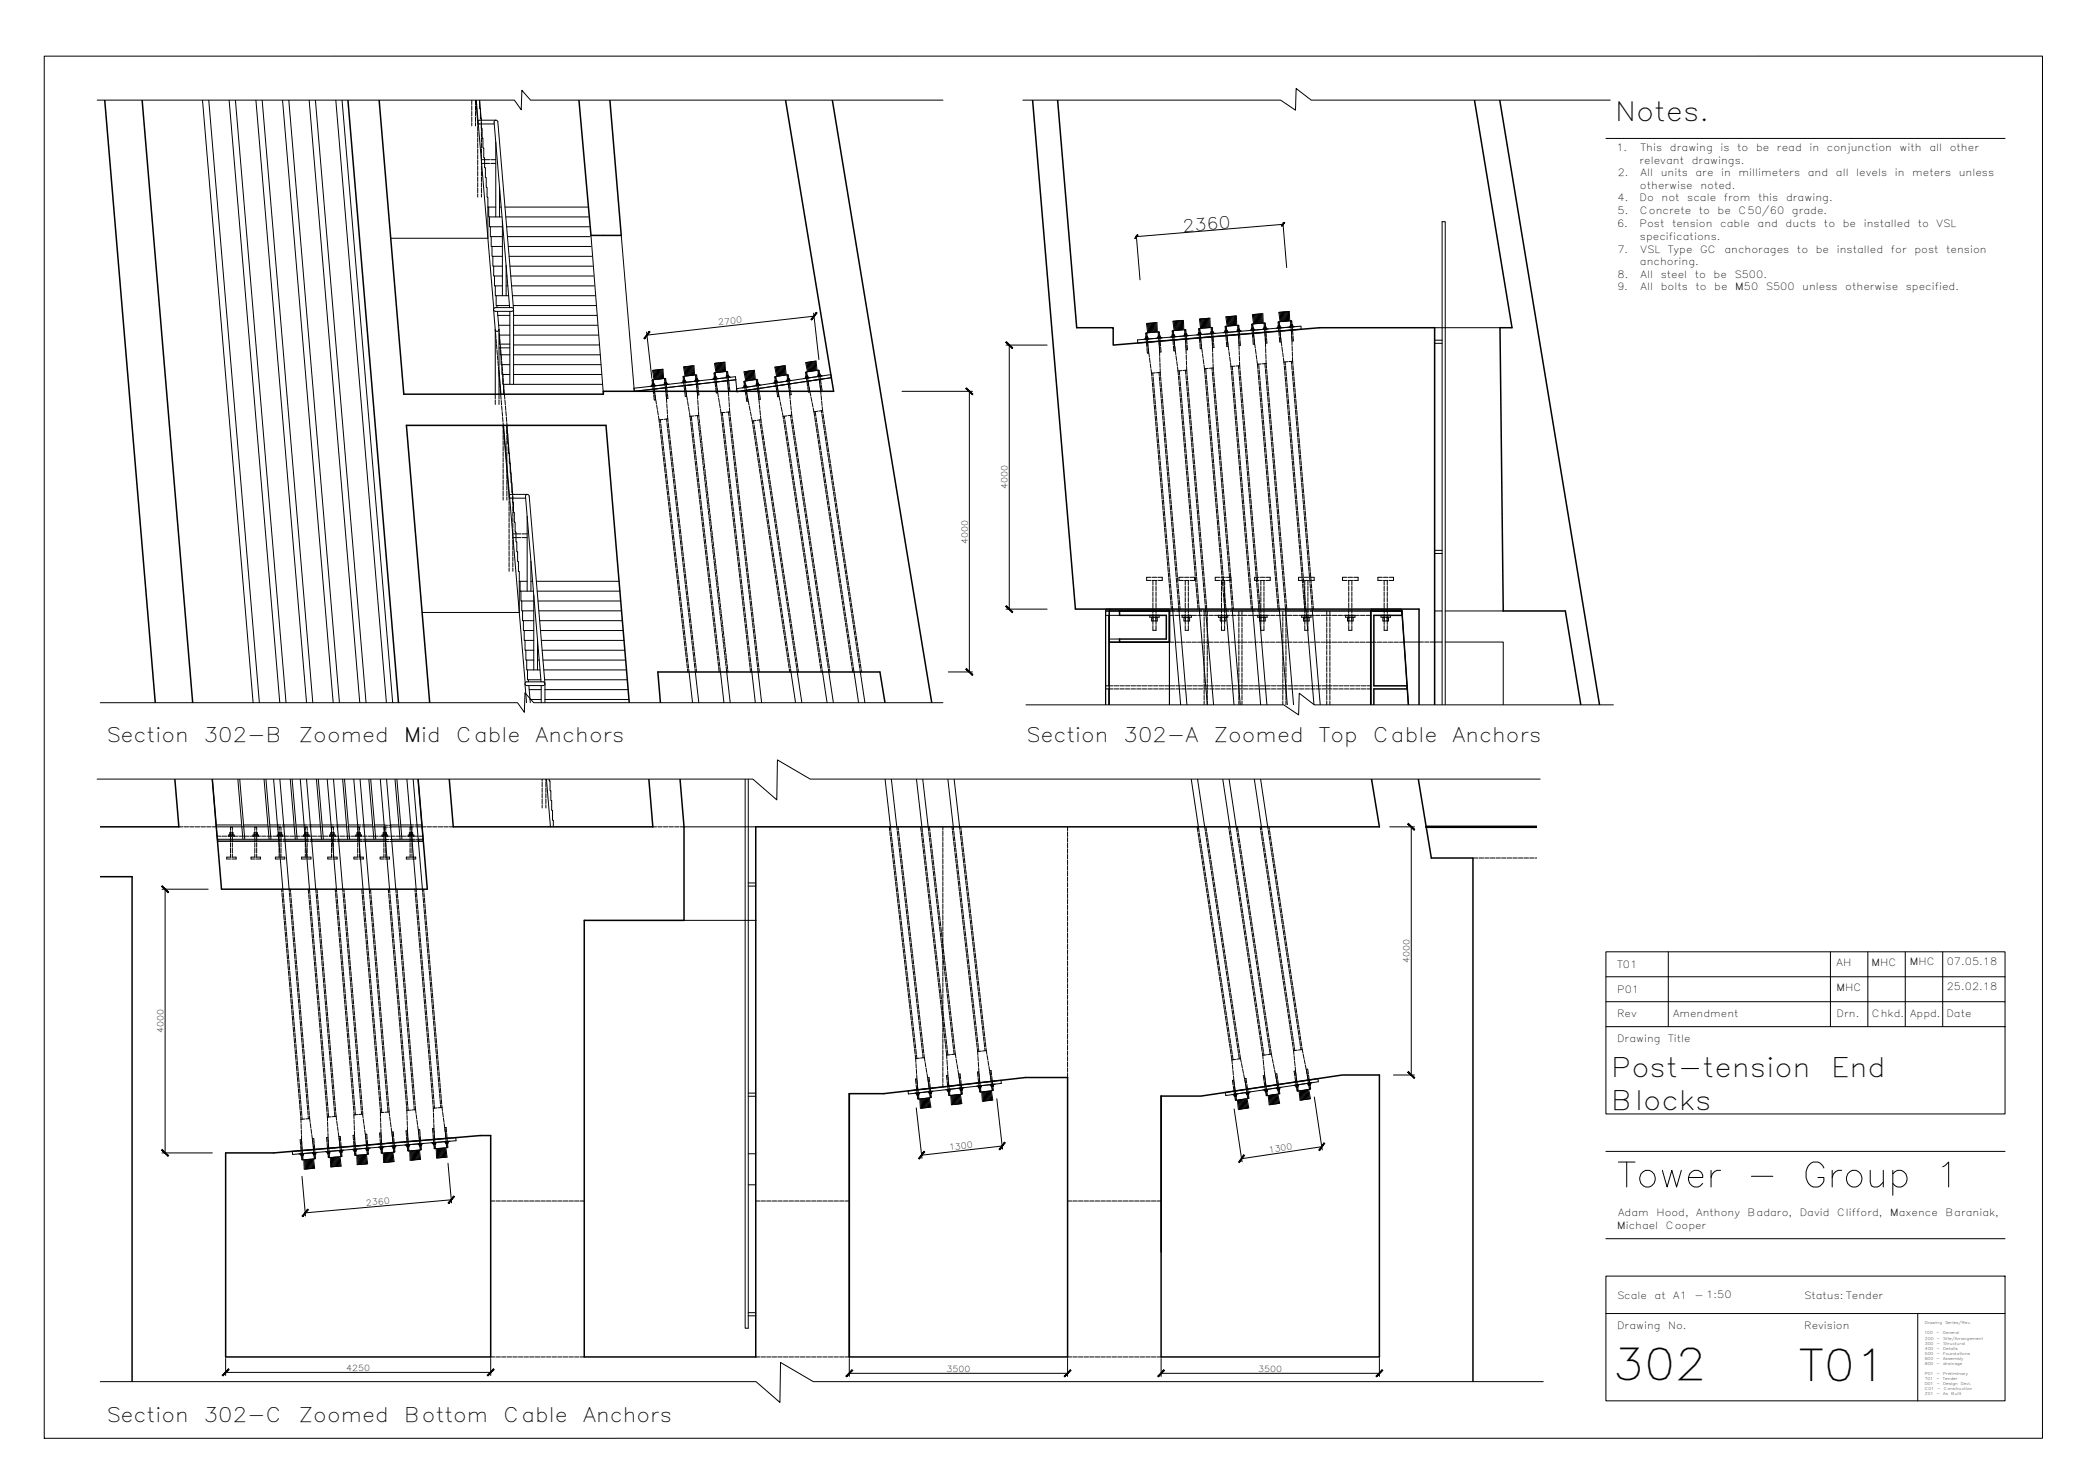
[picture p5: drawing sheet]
<svg xmlns="http://www.w3.org/2000/svg" width="841mm" height="594mm" viewBox="0 0 841 594" stroke-linecap="round" stroke-linejoin="round" font-family="sans-serif">
<defs><g id="words">
<text font-size="19.4" x="647.7" y="480.5">Tower - Group 1</text>
<g font-size="17.5">
<text x="646.5" y="553.2">302</text>
<text x="721.1" y="553.4">T01</text>
</g>
<g font-size="10.8">
<text x="645.9" y="431.7">Post-tension</text>
<text x="734" y="431.7">End</text>
<text x="645.9" y="445.1">Blocks</text>
</g>
<text font-size="10.7" x="647.4" y="48.5">Notes.</text>
<g font-size="8.1">
<text x="42.6" y="297.4">Section</text>
<text x="81.7" y="297.4">302-B</text>
<text x="119.8" y="297.4">Zoomed</text>
<text x="162" y="297.4">Mid</text>
<text x="182.8" y="297.4">Cable</text>
<text x="214.7" y="297.4">Anchors</text>
<text x="411.3" y="297.5">Section</text>
<text x="450.4" y="297.5">302-A</text>
<text x="486.5" y="297.5">Zoomed</text>
<text x="528.7" y="297.5">Top</text>
<text x="550.4" y="297.5">Cable</text>
<text x="582.3" y="297.5">Anchors</text>
<text x="42.6" y="570.2">Section</text>
<text x="81.7" y="570.2">302-C</text>
<text x="119.8" y="570.2">Zoomed</text>
<text x="162" y="570.2">Bottom</text>
<text x="201.9" y="570.2">Cable</text>
<text x="233.7" y="570.2">Anchors</text>
</g>
<text font-size="6.7" x="474.3" y="92.9" transform="rotate(-5 474.3 92.9)">2360</text>
<g font-size="4">
<text x="648" y="60.5">1.</text>
<text x="657.2" y="65.6">relevant</text>
<text x="657.6" y="60.5">This</text>
<text x="669.4" y="60.5">drawing</text>
<text x="678.2" y="65.6">drawings.</text>
<text x="689.7" y="60.5">is</text>
<text x="696.4" y="60.5">to</text>
<text x="703.9" y="60.5">be</text>
<text x="712.3" y="60.5">read</text>
<text x="725.4" y="60.5">in</text>
<text x="732.3" y="60.5">conjunction</text>
<text x="761.5" y="60.5">with</text>
<text x="773.4" y="60.5">all</text>
<text x="781.6" y="60.5">other</text>
<text x="648.5" y="70.6">2.</text>
<text x="657.7" y="70.6">All</text>
<text x="665.7" y="70.6">units</text>
<text x="679.7" y="70.6">are</text>
<text x="689.9" y="70.6">in</text>
<text x="696.9" y="70.6">millimeters</text>
<text x="724.7" y="70.6">and</text>
<text x="736" y="70.6">all</text>
<text x="744.1" y="70.6">levels</text>
<text x="759.6" y="70.6">in</text>
<text x="766.5" y="70.6">meters</text>
<text x="785.2" y="70.6">unless</text>
<text x="657.4" y="75.6">otherwise</text>
<text x="681.6" y="75.6">noted.</text>
<text x="648.5" y="80.7">4.</text>
<text x="657.2" y="80.7">Do</text>
<text x="666.1" y="80.7">not</text>
<text x="676.3" y="80.7">scale</text>
<text x="691" y="80.7">from</text>
<text x="704.8" y="80.7">this</text>
<text x="716" y="80.7">drawing.</text>
<text x="648.4" y="85.9">5.</text>
<text x="657.4" y="85.9">Concrete</text>
<text x="681" y="85.9">to</text>
<text x="688.5" y="85.9">be</text>
<text x="696.9" y="85.9">C50/60</text>
<text x="718.3" y="85.9">grade.</text>
<text x="648.3" y="91.2">6.</text>
<text x="657.2" y="91.2">Post</text>
<text x="670.3" y="91.2">tension</text>
<text x="689.6" y="91.2">cable</text>
<text x="704.5" y="91.2">and</text>
<text x="715.8" y="91.2">ducts</text>
<text x="731.2" y="91.2">to</text>
<text x="738.7" y="91.2">be</text>
<text x="747.1" y="91.2">installed</text>
<text x="768.8" y="91.2">to</text>
<text x="776.3" y="91.2">VSL</text>
<text x="648.4" y="101.2">7.</text>
<text x="657.4" y="96.2">specifications.</text>
<text x="657.7" y="101.2">VSL</text>
<text x="668.5" y="101.2">Type</text>
<text x="681.6" y="101.2">GC</text>
<text x="691.2" y="101.2">anchorages</text>
<text x="720.3" y="101.2">to</text>
<text x="727.9" y="101.2">be</text>
<text x="736.3" y="101.2">installed</text>
<text x="758" y="101.2">for</text>
<text x="767.4" y="101.2">post</text>
<text x="780.2" y="101.2">tension</text>
<text x="657.4" y="106.3">anchoring.</text>
<text x="648.4" y="111.3">8.</text>
<text x="657.7" y="111.3">All</text>
<text x="665.7" y="111.3">steel</text>
<text x="679.4" y="111.3">to</text>
<text x="686.9" y="111.3">be</text>
<text x="695.3" y="111.3">S500.</text>
<text x="648.3" y="116.3">9.</text>
<text x="657.7" y="116.3">All</text>
<text x="665.7" y="116.3">bolts</text>
<text x="679.7" y="116.3">to</text>
<text x="687.2" y="116.3">be</text>
<text x="695.6" y="116.3">M50</text>
<text x="707.9" y="116.3">S500</text>
<text x="722.4" y="116.3">unless</text>
<text x="739.7" y="116.3">otherwise</text>
<text x="764" y="116.3">specified.</text>
<text x="648.3" y="388">T01</text>
<text x="736.2" y="387.3">AH</text>
<text x="750.3" y="387.2">MHC</text>
<text x="765.6" y="387">MHC</text>
<text x="780.4" y="386.9">07.05.18</text>
<text x="648.3" y="398">P01</text>
<text x="736.2" y="397.3">MHC</text>
<text x="780.4" y="396.9">25.02.18</text>
<text x="648.3" y="407.6">Rev</text>
<text x="670.7" y="407.6">Amendment</text>
<text x="736.3" y="407.6">Drn.</text>
<text x="750.4" y="407.6">Chkd.</text>
<text x="765.7" y="407.6">Appd.</text>
<text x="780.3" y="407.6">Date</text>
<text x="648.3" y="417.6">Drawing</text>
<text x="668.7" y="417.6">Title</text>
<text x="648.7" y="487.6">Adam</text>
<text x="664" y="487.6">Hood,</text>
<text x="680" y="487.6">Anthony</text>
<text x="700.6" y="487.6">Badaro,</text>
<text x="721.4" y="487.6">David</text>
<text x="736.4" y="487.6">Clifford,</text>
<text x="757.7" y="487.6">Maxence</text>
<text x="779.8" y="487.6">Baraniak,</text>
<text x="648.3" y="492.6">Michael</text>
<text x="667.8" y="492.6">Cooper</text>
<text x="648.3" y="520.5">Scale</text>
<text x="663.3" y="520.5">at</text>
<text x="670.7" y="520.5">A1</text>
<text x="679.2" y="520.5">- 1:50</text>
<text x="723.3" y="520.5">Status: Tender</text>
<text x="648.3" y="532.6">Drawing</text>
<text x="668.7" y="532.6">No.</text>
<text x="723.3" y="532.6">Revision</text>
</g>
<g font-size="3.4">
<text x="288" y="130.4" transform="rotate(-6 288 130.4)">2700</text>
<text x="403.9" y="196" transform="rotate(-90 403.9 196)">4000</text>
<text x="387.9" y="217.9" transform="rotate(-90 387.9 217.9)">4000</text>
<text x="565.1" y="386" transform="rotate(-90 565.1 386)">4000</text>
<text x="65.5" y="414.1" transform="rotate(-90 65.5 414.1)">4000</text>
<text x="380.6" y="461.2" transform="rotate(-6 380.6 461.2)">1300</text>
<text x="508.7" y="462.2" transform="rotate(-8 508.7 462.2)">1300</text>
<text x="146.8" y="483.3" transform="rotate(-5 146.8 483.3)">2360</text>
<text x="138.8" y="549.5">4250</text>
<text x="379.4" y="549.9">3500</text>
<text x="504.4" y="549.9">3500</text>
</g>
<g font-size="1.6">
<text x="771.6" y="530.9">Drawing</text>
<text x="779.7" y="530.9">Series/Rev.</text>
<text x="771.5" y="534.9">100</text>
<text x="771.6" y="539.1">300</text>
<text x="771.7" y="537.1">200</text>
<text x="776.1" y="534.9">-</text>
<text x="776.3" y="539.1">-</text>
<text x="776.3" y="537.1">-</text>
<text x="778.8" y="534.9">General</text>
<text x="779" y="539.1">Structural</text>
<text x="779" y="537.1">Site/Arrangement</text>
<text x="771.6" y="545.2">600</text>
<text x="771.6" y="543.2">500</text>
<text x="771.6" y="541.1">400</text>
<text x="776.2" y="545.2">-</text>
<text x="776.3" y="543.2">-</text>
<text x="776.3" y="541.1">-</text>
<text x="778.9" y="545.2">Assembly</text>
<text x="779" y="543.2">Foundations</text>
<text x="779" y="541.1">Details</text>
<text x="771.6" y="551.2">P01</text>
<text x="771.6" y="547.2">800</text>
<text x="776.3" y="551.2">-</text>
<text x="776.3" y="547.2">-</text>
<text x="779" y="551.2">Preliminary</text>
<text x="779" y="547.2">drainage</text>
<text x="771.6" y="555.2">D01</text>
<text x="771.6" y="557.2">C01</text>
<text x="771.7" y="553.2">T01</text>
<text x="776.1" y="553.2">-</text>
<text x="776.3" y="555.2">-</text>
<text x="776.6" y="557.2">-</text>
<text x="778.8" y="553.2">Tender</text>
<text x="779" y="555.2">Design</text>
<text x="779.2" y="557.2">Construction</text>
<text x="786" y="555.2">Devl.</text>
<text x="771.6" y="559.2">Z01</text>
<text x="776.3" y="559.2">-</text>
<text x="779" y="559.2">As</text>
<text x="782.2" y="559.2">Built</text>
</g>
</g></defs>
<!-- layer: ConcSection -->
<g fill="none" stroke="#000" stroke-width=".6">
<path d="M42 40.1l20.2 241.6M57 40.1l20.2 241.6M139.5 40.1l20.2 241.6M152 40.1l9.9 117.9h80v-1.1h92.3l-19.3-116.8M232.1 40.1l4.8 54.3h12.1l-4.5-54.3M333.7 40.1l39.8 241.6M413.9 40.1l17.2 204.1h137.8v38.3M424 40.1l7.6 91.3h14.6v6.9l82.9-6.9h46v151.1M591.1 40.1l15 91.3h-4.8l1.3 113.5h24.9l6.2 37.6M601.2 40.1l40 242.4M172.2 281.7l-9.3-111.2h80l9.3 111.2M264.7 281.7l-1-12.3h89l2.1 12.3"/>
<path d="M70.1 312.3l1.6 19.1h-31.5M85.1 312.3l3.7 44.1h82.5l-3.7-44.1M180.1 312.3l1.6 19.1h80l-1.6-19.1M272.6 312.3l1.6 19.1v37.5h-40v175h68.8v-212.5h250l-3.2-19.1M568.6 312.3l5.2 31.6h16.7v209.9M40.2 351.4h12.7v202.4M340.5 438.4h13.7l56.9-6.5h16.9v112h-87.5zM465.5 439.4h15.9l56.7-8.5h14.9v113h-87.5zM90.5 462.2h19.2l82.9-7h4.1v88.7h-106.2z"/>
</g>
<!-- layer: PrestressHidden -->
<g fill="none" stroke="#000" stroke-width=".4">
<path d="M459.4 135.1l.1 1.9M459.5 133.5l.1 1M459.6 137.4l.1 1.8M459.6 135l.1 .9M459.9 135l.1 1.9M460 137.2l.2 1.5M460.1 137.4l.1 1.8M460.2 139.1l.2 1.8M460.3 139.6l.1 1.9h-.5l-.1-1.8M464.4 134.6l.1 1.9M464.5 133.1l.1 1M464.6 137l.2 3.6"/>
<path d="M464.6 134.6l.1 .9M464.7 136.8v1.5M464.9 134.6l.1 1.9M465.1 136.9l.1 1.8M465.3 139.2l.1 1.9h-.5l-.1-1.9M470 134.2l.2 1.9M470.1 132.7l.1 .9M470.2 136.5l.2 1.8M470.2 134.1l.1 1M470.5 134.1l.2 1.9M470.6 136.3l.2 1.5M470.7 136.5l.2 1.8"/>
<path d="M470.8 138.2l.3 1.8M470.9 138.7l.2 1.9h-.5l-.2-1.8M475 133.8l.1 1.9M475.1 132.2l.1 1M475.2 136.1l.2 3.6M475.2 133.7l.1 .9M475.3 135.9l.1 1.5M475.5 133.7l.1 1.9M475.7 136.1l.1 1.7M475.9 138.3l.1 1.9h-.5l-.1-1.9M480.6 133.3l.2 1.9M480.7 131.8l.1 .9"/>
<path d="M480.8 135.6l.2 1.8M480.9 133.2v1M481.1 133.2l.2 1.9M481.2 135.4l.2 1.5M481.3 135.6l.4 3.5M481.5 137.8l.2 1.9-.5 .1-.2-1.9M481.7 139.6l.3 1.8M485.6 132.9l.2 1.9M485.7 131.3l.1 1M485.8 135.2l.2 3.6M485.8 132.8l.1 .9M485.9 135l.1 1.5"/>
<path d="M486.1 139.2v1.8M486.1 132.8l.2 1.9M486.3 135.2l.2 1.8M486.5 137.4l.1 1.9h-.5l-.1-1.8M491.2 132.4l.2 1.9M491.4 130.9v.9M491.4 134.7l.2 1.8M491.5 132.3l.1 1M491.7 132.4l.2 1.8M491.8 134.5l.2 1.5M491.9 134.7l.4 3.5M492.1 136.9l.2 1.9-.5 .1-.2-1.9"/>
<path d="M492.3 138.7l.3 1.8M496.2 132l.2 1.9M496.3 130.5l.1 .9M496.4 134.3l.2 3.6M496.5 131.9v.9M496.5 134.1l.1 1.5M496.7 138.3v1.8M496.7 131.9l.2 1.9M496.9 134.3l.2 1.8M497.1 136.5l.2 1.9h-.5l-.2-1.8M501.9 131.5l.1 1.9M502 130l.1 1"/>
<path d="M502 133.8l.2 1.8M502.1 131.4l.1 1M502.3 131.5l.2 1.8M502.4 133.6l.2 1.5M502.5 133.8l.4 3.6M502.7 136l.2 1.9-.5 .1-.2-1.9M503 137.8l.2 1.8M506.8 131.1l.2 1.9M507 129.6v.9M507 133.4l.3 3.6M507.1 131l.1 1M507.1 133.2l.1 1.5"/>
<path d="M507.3 137.4v1.8M507.3 131l.2 1.9M507.4 139.7v1.8M507.5 133.4l.2 1.8M507.7 135.6l.2 1.9-.5 .1-.2-1.9M512.5 130.6l.1 1.9M512.6 129.1l.1 1M512.7 132.9l.1 1.8M512.7 130.5l.1 1M513 130.6l.1 1.9M513 132.7l.2 1.5M513.2 132.9l.3 3.6"/>
<path d="M513.3 135.1l.2 1.9-.5 .1-.2-1.9M513.6 136.9l.2 1.8M513.9 139.1l.2 1.8M517.4 130.2l.2 1.9M517.6 128.7l.1 .9M517.6 132.5l.3 3.6M517.7 130.1l.1 1M517.7 132.3l.1 1.6M517.9 136.6v1.8M517.9 130.2l.2 1.8M518 138.8v1.8M518.1 132.5l.2 1.8"/>
<path d="M518.3 134.7l.2 1.9-.5 .1-.2-1.9M261.6 153.9l.2 1.9M261.6 152.4l.1 .9M261.8 153.8l.1 .9M261.8 156.2l.2 1.8M262 153.8l.3 1.9M262.2 156l.2 1.5M262.3 156.2l.2 1.7M262.5 157.9l.3 1.8M262.6 158.4l.2 1.9h-.5l-.2-1.8M266.5 153.3l.2 1.9M266.6 151.8l.1 1"/>
<path d="M266.8 153.2l.1 1M266.8 155.6l.3 3.6M266.9 155.4l.1 1.6M267 153.3l.2 1.8M267.2 159.7l.1 1.8M267.3 155.6l.2 1.8M267.5 157.8l.2 1.9-.4 .1-.3-1.9M274 152.5l.2 1.9M274.1 150.9l.1 1M274.2 152.4l.1 .9M274.2 154.8l.2 1.8M274.5 152.4l.2 1.9"/>
<path d="M274.6 154.6l.2 1.5M274.7 154.7l.5 3.6M275 157l.2 1.9h-.5l-.2-1.9M275.3 158.7l.3 1.8M278.9 151.9l.3 1.9M279 150.4l.1 .9M279.2 151.8l.1 1M279.2 154.2l.3 3.6M279.3 154l.1 1.6M279.4 151.8l.3 1.9M279.6 158.2l.1 1.8M279.7 154.2l.2 1.8"/>
<path d="M280 156.4l.2 1.9-.5 .1-.2-1.9M286.4 151.1l.2 1.8M286.5 149.5l.1 1M286.6 150.9l.1 1M286.7 153.4l.2 1.8M286.9 151l.2 1.9M287 153.1l.3 1.6M287.2 153.3l.4 3.6M287.4 155.6l.2 1.9h-.5l-.2-1.9M287.7 157.3l.3 1.8M288.1 159.5l.3 1.8M291.4 150.5l.2 1.9"/>
<path d="M291.4 149l.1 .9M291.6 150.4l.1 .9M291.6 152.8l.4 3.6M291.7 152.6l.1 1.5M291.9 150.4l.2 1.9M292 156.8l.1 1.8M292.1 152.8l.2 1.7M292.1 159.1l.1 1.8M292.4 155l.2 1.9h-.5l-.2-1.8M298.4 154.4l.3 1.9M298.4 152.9l.2 1M298.6 154.3l.2 1"/>
<path d="M298.7 156.8l.3 1.7M298.9 154.4l.3 1.8M299.1 156.5l.3 1.5M299.2 156.7l.3 1.8M299.5 158.4l.3 1.8M299.6 158.9l.3 1.9-.5 .1-.3-1.9M303.4 153.7l.2 1.9M303.4 152.2l.1 .9M303.6 153.6l.1 .9M303.7 156l.3 1.8M303.8 155.8l.1 1.5M303.8 153.6l.3 1.9"/>
<path d="M304 157.8l.2 1.8M304.2 155.9l.3 1.8M304.5 158.2l.3 1.8-.5 .1-.3-1.9M310.8 152.6l.2 1.9M310.8 151.1l.1 .9M311 152.5l.2 .9M311.1 154.9l.3 1.8M311.3 152.5l.2 1.9M311.5 154.7l.3 1.5M311.6 154.8l.6 3.6M311.9 157.1l.3 1.8-.5 .1-.3-1.9M312.3 158.8l.3 1.8"/>
<path d="M315.7 151.8l.3 1.9M315.7 150.3l.2 1M315.9 151.7l.2 1M316.1 154.2l.2 1.8M316.2 154l.1 1.5M316.2 151.8l.3 1.9M316.3 155.9l.2 1.8M316.5 154.1l.3 1.8M316.6 158.2l.1 1.8M316.9 156.3l.3 1.9-.5 .1-.3-1.9M323.1 150.7l.3 1.9M323.2 149.2l.1 1"/>
<path d="M323.4 150.6l.1 1M323.5 153.1l.2 1.7M323.6 150.7l.3 1.8M323.8 152.8l.3 1.5M324 153l.6 3.5M324.3 155.2l.3 1.9-.5 .1-.3-1.9M324.7 157l.3 1.7M325.1 159.2l.3 1.7M328.1 150l.3 1.9M328.1 148.5l.1 .9M328.3 149.9l.2 1M328.4 152.3l.3 1.8"/>
<path d="M328.5 152.1l.2 1.5M328.6 149.9l.2 1.9M328.7 154.1l.2 1.8M328.9 152.2l.3 1.8M328.9 156.3l.2 1.8M329.2 158.6l.1 1.8M329.2 154.5l.3 1.9h-.5l-.2-1.8M460.5 141.4l.3 1.8M460.8 143.6l.3 1.8M461.1 145.8l.2 1.8M461.4 148.1l.2 1.5 1.5-.1M462.1 149.5l.1 1.2"/>
<path d="M462.2 151.1l.2 1.8M462.4 153.4l.2 1.7M462.6 155.6l.2 1.8M462.8 157.8l.2 1.8M464.6 149.3l.1 1.3M464.7 151l.2 1.8M464.8 141l.1 1.8M464.9 143.3l.1 1.8M464.9 153.3l.2 1.7M465 145.5v1.8M465.1 147.8v1.5l-1.5 .1M465.1 155.5l.2 1.8"/>
<path d="M465.3 157.7l.2 1.8M465.5 160l.2 1.8M471.1 140.5l.3 1.8M471.4 142.7l.3 1.8M471.7 144.9l.3 1.8M472 147.2l.2 1.5 1.6-.1M472.7 148.6l.2 1.6M472.9 150.7l.2 1.8M473.1 152.9l.1 1.8M473.3 155.1l.1 1.8M473.5 157.4l.1 1.8M473.7 159.6l.1 1.8"/>
<path d="M475.2 148.4l.2 1.7M475.4 150.6l.2 1.8M475.4 140.1l.1 1.8M475.5 142.4l.1 1.8M475.6 152.8l.1 1.8M475.6 144.6v1.8M475.7 146.9v1.5l-1.5 .1M475.8 155.1l.1 1.7M476 157.3l.1 1.8M476.2 159.5l.1 1.8M482 141.8l.3 1.8M482.3 144l.3 1.8"/>
<path d="M482.6 146.3l.2 1.5 1.6-.1M483.3 147.8l.2 2M483.6 150.2l.1 1.8M483.7 152.5l.2 1.8M483.9 154.7l.2 1.8M484.1 156.9l.2 1.8M484.3 159.2l.2 1.8M485.8 147.5l.1 1M486 149l.1 1.8M486.1 141.5l.1 1.8M486.1 151.2l.2 1.8M486.2 143.7l.1 1.8"/>
<path d="M486.3 146v1.5l-1.5 .1M486.3 153.5l.2 1.8M486.5 155.7l.2 1.8M486.7 158l.2 1.8M492.7 140.9l.2 1.8M493 143.2l.2 1.7M493.3 145.4l.2 1.5 1.5-.1M494 146.9l.1 1.3M494.1 148.7l.2 1.7M494.3 150.9l.1 1.8M494.5 153.1l.1 1.8M494.7 155.4l.1 1.8"/>
<path d="M494.9 157.6l.1 1.8M495 159.9l.2 1.8M496.4 146.7l.2 1.4M496.6 148.6l.2 1.7M496.7 140.6l.1 1.8M496.8 150.8l.1 1.8M496.8 142.8l.1 1.8M496.9 145.1v1.5l-1.5 .1M497 153l.1 1.8M497.2 155.3l.1 1.8M497.4 157.5l.1 1.8M497.5 159.8l.2 1.8"/>
<path d="M503.3 140l.2 1.8M503.6 142.3l.2 1.7M503.9 144.5l.2 1.5 1.5-.1M504.6 146l.1 1.8M504.8 148.2l.1 1.8M504.9 150.4l.2 1.8M505.1 152.7l.2 1.8M505.3 154.9l.2 1.8M505.5 157.2l.2 1.8M505.7 159.4l.2 1.8M507.1 145.8l.1 1.9M507.3 148.1l.1 1.8"/>
<path d="M507.4 141.9l.1 1.8M507.4 150.3l.2 1.8M507.5 144.2l.1 1.5-1.6 .1M507.6 152.6l.2 1.8M507.8 154.8l.2 1.8M508 157.1l.2 1.8M508.2 159.3l.1 1.8M514.2 141.4l.2 1.8M514.5 143.6l.2 1.5 1.5-.1M515.2 145.1l.1 1.1M515.3 146.6l.2 1.8M515.5 148.9l.2 1.8"/>
<path d="M515.7 151.1l.1 1.8M515.9 153.4l.1 1.8M516.1 155.6l.1 1.8M516.3 157.9l.1 1.7M517.7 144.9l.1 1.2M517.8 146.5l.2 1.8M518 148.8l.1 1.8M518 141.1l.1 1.8M518.1 143.3l.1 1.5-1.6 .2M518.2 151l.1 1.8M518.4 153.3l.1 1.8M518.6 155.5l.1 1.8"/>
<path d="M518.8 157.8l.1 1.7M518.9 160l.2 1.8M262.9 160.1l.2 1.8M263.2 162.4l.3 1.7M263.6 164.6l.3 1.8M263.9 166.8l.3 1.5 1.5-.2M264.7 168.3l.1 1.1M264.9 169.9l.2 1.8M265.1 172.1l.2 1.8M265.4 174.4l.2 1.7M265.7 176.6l.2 1.8M265.9 178.8l.2 1.8"/>
<path d="M267.2 168l.1 1.3M267.3 161.9l.1 1.8M267.4 169.7l.2 1.8M267.4 164.1l.2 1.8M267.6 166.4l.1 1.5-1.5 .2M267.6 172l.2 1.7M267.9 174.2l.2 1.8M268.1 176.4l.3 1.8M268.4 178.7l.2 1.7M275.6 160.9l.3 1.8M276 163.2l.3 1.7M276.4 165.4l.2 1.5 1.5-.2"/>
<path d="M277.1 166.9l.2 1.8M277.4 169.1l.2 1.8M277.6 171.4l.2 1.8M277.9 173.6l.2 1.8M278.1 175.9l.3 1.7M278.4 178.1l.2 1.8M279.6 166.6l.2 2M279.7 160.5l.1 1.8M279.9 162.7l.1 1.8M279.9 169l.2 1.8M280 165l.1 1.5-1.5 .2M280.1 171.2l.2 1.8"/>
<path d="M280.4 173.5l.2 1.8M280.6 175.7l.2 1.8M280.9 178l.2 1.7M288.4 161.8l.3 1.7M288.8 164l.2 1.5 1.6-.2M289.5 165.4l.2 1.5M289.8 167.3l.2 1.8M290 169.6l.2 1.8M290.3 171.8l.2 1.8M290.5 174l.2 1.8M290.8 176.3l.2 1.8M291 178.5l.2 1.8"/>
<path d="M292 165.1l.2 1.6M292.3 167.2l.2 1.8M292.3 161.3l.1 1.8M292.4 163.6l.1 1.5-1.5 .2M292.5 169.4l.2 1.8M292.8 171.7l.2 1.7M293 173.9l.2 1.8M293.3 176.1l.2 1.8M293.5 178.4l.2 1.7M299.9 160.7l.4 1.7M300.4 162.9l.3 1.7M300.8 165.1l.4 1.7"/>
<path d="M301.3 167.3l.3 1.5 1.5-.3M302 168.7l.2 1.1M302.3 170.3l.3 1.8M302.6 172.5l.3 1.8M302.9 174.7l.3 1.8M303.3 177l.3 1.7M303.6 179.2l.3 1.8M304.2 160l.2 1.8M304.4 162.2l.2 1.8M304.5 168.3l.2 1.4M304.6 164.5l.2 1.8M304.8 170.1l.3 1.8"/>
<path d="M304.9 166.7l.1 1.6-1.5 .2M305.1 172.3l.3 1.8M305.4 174.6l.3 1.7M305.8 176.8l.2 1.8M306.1 179l.3 1.8M312.7 161l.4 1.8M313.2 163.2l.3 1.8M313.6 165.4l.3 1.5 1.5-.2M314.4 166.9l.2 .9M314.6 168.3l.3 1.7M314.9 170.5l.3 1.8M315.3 172.7l.3 1.8"/>
<path d="M315.6 174.9l.3 1.8M315.9 177.2l.3 1.7M316.3 179.4l.2 1.8M316.8 160.4l.2 1.8M316.9 166.5l.2 1.1M317 162.6l.2 1.8M317.1 168.1l.3 1.8M317.2 164.9l.2 1.5-1.5 .2M317.5 170.3l.2 1.8M317.8 172.5l.3 1.8M318.1 174.7l.3 1.8M318.5 177l.2 1.8"/>
<path d="M318.8 179.2l.2 1.8M325.5 161.4l.4 1.7M326 163.6l.3 1.5 1.5-.2M326.8 165l.3 1.9M327.1 167.3l.3 1.8M327.5 169.6l.2 1.7M327.8 171.8l.3 1.8M328.1 174l.3 1.8M328.5 176.2l.2 1.8M328.8 178.5l.2 1.8M329.2 164.6l.2 1M329.4 160.8l.1 1.8"/>
<path d="M329.5 166l.2 1.8M329.6 163l.1 1.6-1.5 .2M329.8 168.3l.3 1.7M330.1 170.5l.3 1.8M330.5 172.7l.2 1.8M330.8 174.9l.2 1.8M331.1 177.2l.3 1.8M331.4 179.4l.3 1.8M463 160.1l.1 1.8M463.2 162.3l.1 1.8M463.4 164.6l.1 1.8M463.6 166.8l.1 1.8"/>
<path d="M463.8 169.1l.1 1.7M463.9 171.3l.2 1.8M464.1 173.5l.2 1.8M464.3 175.8l.2 1.8M464.5 178l.2 1.8M465.7 162.2l.1 1.8M465.9 164.5l.1 1.8M466.1 166.7l.1 1.8M466.3 168.9l.1 1.8M466.4 171.2l.2 1.8M466.6 173.4l.2 1.8M466.8 175.7l.2 1.8"/>
<path d="M467 177.9l.2 1.8M473.8 161.9l.2 1.8M474 164.1l.2 1.8M474.2 166.4l.2 1.8M474.4 168.6l.2 1.8M474.6 170.8l.1 1.8M474.8 173.1l.1 1.8M475 175.3l.1 1.8M475.2 177.6l.1 1.8M475.4 179.8l.1 1.8M476.3 161.8l.2 1.8M476.5 164l.2 1.8"/>
<path d="M476.7 166.3l.2 1.7M476.9 168.5l.2 1.8M477.1 170.7l.1 1.8M477.3 173l.1 1.8M477.5 175.2l.1 1.8M477.7 177.5l.1 1.8M477.8 179.7l.2 1.8M484.5 161.4l.1 1.8M484.7 163.7l.1 1.8M484.9 165.9l.1 1.8M485.1 168.2l.1 1.8M485.2 170.4l.2 1.8"/>
<path d="M485.4 172.6l.2 1.8M485.6 174.9l.2 1.8M485.8 177.1l.2 1.8M486 179.4l.1 1.8M486.9 160.2l.1 1.8M487.1 162.5l.1 1.7M487.3 164.7l.1 1.8M487.5 166.9l.1 1.8M487.6 169.2l.2 1.8M487.8 171.4l.2 1.8M488 173.7l.2 1.8M488.2 175.9l.2 1.8"/>
<path d="M488.4 178.1l.2 1.8M495.2 162.1l.2 1.8M495.4 164.4l.2 1.7M495.6 166.6l.2 1.8M495.8 168.8l.2 1.8M496 171.1l.1 1.8M496.2 173.3l.1 1.8M496.4 175.6l.1 1.8M496.6 177.8l.1 1.8M497.7 162l.2 1.8M497.9 164.2l.2 1.8M498.1 166.5l.2 1.8"/>
<path d="M498.3 168.7l.2 1.8M498.5 171l.1 1.8M498.7 173.2l.1 1.8M498.9 175.5l.1 1.7M499.1 177.7l.1 1.8M499.2 179.9l.2 1.8M505.9 161.7l.1 1.8M506.1 163.9l.1 1.8M506.3 166.1l.1 1.8M506.5 168.4l.1 1.8M506.6 170.6l.2 1.8M506.8 172.9l.2 1.8"/>
<path d="M507 175.1l.2 1.8M507.2 177.4l.2 1.8M507.4 179.6l.1 1.8M508.4 161.6l.1 1.8M508.6 163.8l.1 1.8M508.8 166l.1 1.8M509 168.3l.1 1.8M509.1 170.5l.2 1.8M509.3 172.8l.2 1.8M509.5 175l.2 1.8M509.7 177.3l.2 1.7M509.9 179.5l.1 1.8"/>
<path d="M516.4 160.1l.2 1.8M516.6 162.3l.2 1.8M516.8 164.6l.2 1.8M517 166.8l.2 1.8M517.2 169.1l.1 1.8M517.4 171.3l.1 1.8M517.6 173.6l.1 1.7M517.8 175.8l.1 1.8M517.9 178l.2 1.8M519.1 162.2l.2 1.8M519.3 164.5l.2 1.8M519.5 166.7l.2 1.8"/>
<path d="M519.7 169l.1 1.8M519.9 171.2l.1 1.8M520.1 173.4l.1 1.8M520.3 175.7l.1 1.8M520.4 177.9l.2 1.8M266.2 181.1l.2 1.8M266.4 183.3l.2 1.8M266.7 185.5l.2 1.8M266.9 187.8l.2 1.8M267.2 190l.2 1.8M267.4 192.2l.2 1.8M267.7 194.5l.2 1.8"/>
<path d="M267.9 196.7l.2 1.8M268.2 199l.2 1.7M268.7 180.9l.2 1.8M268.9 183.1l.2 1.8M269.2 185.4l.2 1.8M269.4 187.6l.2 1.8M269.7 189.8l.2 1.8M269.9 192.1l.2 1.8M270.2 194.3l.2 1.8M270.4 196.5l.2 1.8M270.7 198.8l.2 1.8M278.7 180.3l.2 1.8"/>
<path d="M278.9 182.6l.2 1.7M279.2 184.8l.2 1.8M279.4 187l.2 1.8M279.7 189.3l.2 1.8M279.9 191.5l.2 1.8M280.2 193.7l.2 1.8M280.4 196l.2 1.8M280.7 198.2l.2 1.8M281.2 180.2l.2 1.8M281.4 182.4l.2 1.8M281.7 184.7l.2 1.7M281.9 186.9l.2 1.8"/>
<path d="M282.2 189.1l.2 1.8M282.4 191.4l.2 1.8M282.7 193.6l.2 1.8M282.9 195.8l.2 1.8M283.2 198.1l.2 1.8M291.3 180.7l.2 1.8M291.5 183l.2 1.8M291.8 185.2l.2 1.8M292 187.4l.2 1.8M292.3 189.7l.2 1.8M292.6 191.9l.2 1.8M292.8 194.1l.2 1.8"/>
<path d="M293.1 196.4l.2 1.8M293.3 198.6l.2 1.8M293.8 180.6l.2 1.8M294 182.8l.2 1.8M294.3 185.1l.2 1.8M294.5 187.3l.2 1.8M294.8 189.5l.2 1.8M295.1 191.8l.2 1.8M295.3 194l.2 1.8M295.6 196.2l.2 1.8M295.8 198.5l.2 1.8M303.9 181.4l.3 1.8"/>
<path d="M304.3 183.6l.2 1.8M304.6 185.9l.3 1.8M304.9 188.1l.3 1.8M305.3 190.3l.2 1.8M305.6 192.5l.3 1.8M305.9 194.8l.3 1.8M306.3 197l.2 1.8M306.5 181.2l.2 1.8M306.6 199.2l.3 1.8M306.8 183.5l.2 1.7M307.1 185.7l.3 1.8M307.4 187.9l.3 1.8"/>
<path d="M307.8 190.1l.2 1.8M308.1 192.4l.3 1.7M308.4 194.6l.3 1.8M308.8 196.8l.2 1.8M309.1 199l.3 1.8M316.6 181.6l.3 1.8M316.9 183.8l.3 1.8M317.3 186.1l.2 1.8M317.6 188.3l.3 1.8M317.9 190.5l.3 1.8M318.3 192.7l.2 1.8M318.6 195l.3 1.8"/>
<path d="M318.9 197.2l.3 1.8M319.1 181.4l.3 1.8M319.3 199.4l.2 1.8M319.4 183.7l.3 1.7M319.8 185.9l.2 1.8M320.1 188.1l.3 1.8M320.4 190.3l.3 1.8M320.8 192.6l.2 1.7M321.1 194.8l.3 1.8M321.4 197l.3 1.8M321.8 199.2l.2 1.8M329.1 180.7l.3 1.8"/>
<path d="M329.4 182.9l.3 1.8M329.8 185.1l.2 1.8M330.1 187.4l.3 1.8M330.4 189.6l.3 1.8M330.8 191.8l.2 1.8M331.1 194l.3 1.8M331.4 196.3l.3 1.8M331.8 198.5l.2 1.8M331.8 181.6l.2 1.8M332.1 183.9l.3 1.7M332.4 186.1l.3 1.8M332.8 188.3l.2 1.8"/>
<path d="M333.1 190.5l.3 1.8M333.4 192.8l.3 1.7M333.8 195l.2 1.8M334.1 197.2l.3 1.8M334.4 199.4l.3 1.8M464.7 180.3l.2 1.8M464.9 182.5l.1 1.8M465.1 184.7l.1 1.8M465.3 187l.1 1.8M465.5 189.2l.1 1.8M465.6 191.5l.2 1.8M465.8 193.7l.2 1.8"/>
<path d="M466 196l.2 1.8M466.2 198.2l.2 1.8M467.2 180.2l.1 1.8M467.4 182.4l.1 1.8M467.6 184.6l.1 1.8M467.8 186.9l.1 1.8M468 189.1l.1 1.8M468.1 191.4l.2 1.8M468.3 193.6l.2 1.8M468.5 195.9l.2 1.8M468.7 198.1l.2 1.8M475.5 182.1l.2 1.8"/>
<path d="M475.7 184.3l.2 1.8M475.9 186.5l.2 1.8M476.1 188.8l.2 1.8M476.3 191l.1 1.8M476.5 193.3l.1 1.8M476.7 195.5l.1 1.8M476.9 197.8l.1 1.7M478 182l.2 1.7M478.2 184.2l.2 1.8M478.4 186.4l.2 1.8M478.6 188.7l.1 1.8M478.8 190.9l.1 1.8"/>
<path d="M479 193.2l.1 1.8M479.2 195.4l.1 1.8M479.4 197.7l.1 1.7M479.5 199.9l.2 1.8M486.2 181.6l.1 1.8M486.4 183.9l.1 1.7M486.6 186.1l.1 1.8M486.7 188.3l.2 1.8M486.9 190.6l.2 1.8M487.1 192.8l.2 1.8M487.3 195.1l.2 1.8M487.5 197.3l.2 1.8"/>
<path d="M487.7 199.5l.1 1.8M488.6 180.4l.1 1.8M488.8 182.6l.1 1.8M489 184.9l.1 1.8M489.2 187.1l.1 1.8M489.4 189.4l.1 1.8M489.5 191.6l.2 1.8M489.7 193.8l.2 1.8M489.9 196.1l.2 1.8M490.1 198.3l.2 1.8M496.7 180.1l.2 1.7M496.9 182.3l.2 1.8"/>
<path d="M497.1 184.5l.2 1.8M497.3 186.8l.2 1.8M497.5 189l.1 1.8M497.7 191.3l.1 1.7M497.9 193.5l.1 1.8M498.1 195.7l.1 1.8M498.3 198l.1 1.8M499.4 182.2l.2 1.8M499.6 184.4l.2 1.8M499.8 186.7l.2 1.8M500 188.9l.1 1.8M500.2 191.2l.1 1.7"/>
<path d="M500.4 193.4l.1 1.8M500.6 195.6l.1 1.8M500.8 197.9l.1 1.8M507.6 181.8l.1 1.8M507.8 184.1l.1 1.8M508 186.3l.1 1.8M508.1 188.6l.2 1.8M508.3 190.8l.2 1.8M508.5 193.1l.2 1.7M508.7 195.3l.2 1.8M508.9 197.5l.1 1.8M509.1 199.8l.1 1.8"/>
<path d="M510.1 181.7l.1 1.8M510.3 184l.1 1.8M510.5 186.2l.1 1.8M510.6 188.5l.2 1.8M510.8 190.7l.2 1.8M511 193l.2 1.7M511.2 195.2l.2 1.8M511.4 197.4l.2 1.8M511.6 199.7l.1 1.8M518.1 180.3l.2 1.8M518.3 182.5l.2 1.8M518.5 184.8l.2 1.7"/>
<path d="M518.7 187l.2 1.8M518.9 189.2l.1 1.8M519.1 191.5l.1 1.8M519.3 193.7l.1 1.8M519.5 196l.1 1.8M519.6 198.2l.2 1.8M520.6 180.2l.2 1.8M520.8 182.4l.2 1.8M521 184.7l.2 1.8M521.2 186.9l.2 1.8M521.4 189.1l.1 1.8M521.6 191.4l.1 1.8"/>
<path d="M521.8 193.6l.1 1.8M522 195.9l.1 1.8M522.1 198.1l.2 1.8M268.4 201.2l.3 1.8M268.7 203.4l.2 1.8M269 205.7l.2 1.7M269.2 207.9l.2 1.8M269.5 210.1l.2 1.8M269.7 212.4l.2 1.8M270 214.6l.2 1.8M270.2 216.8l.2 1.8M270.5 219.1l.2 1.8"/>
<path d="M270.9 201l.2 1.8M271.2 203.2l.2 1.8M271.5 205.5l.2 1.8M271.7 207.7l.2 1.8M272 210l.2 1.7M272.2 212.2l.2 1.8M272.5 214.4l.2 1.8M272.7 216.7l.2 1.7M273 218.9l.2 1.8M280.9 200.4l.2 1.8M281.2 202.7l.2 1.8M281.5 204.9l.2 1.8"/>
<path d="M281.7 207.2l.2 1.7M282 209.4l.2 1.8M282.2 211.6l.2 1.8M282.5 213.9l.2 1.8M282.7 216.1l.2 1.8M283 218.3l.2 1.8M283.4 200.3l.3 1.8M283.7 202.5l.2 1.8M284 204.8l.2 1.8M284.2 207l.2 1.8M284.5 209.3l.2 1.7M284.7 211.5l.2 1.8"/>
<path d="M285 213.7l.2 1.8M285.2 216l.2 1.7M285.5 218.2l.2 1.8M293.6 200.9l.2 1.7M293.8 203.1l.2 1.8M294.1 205.3l.2 1.8M294.3 207.6l.2 1.8M294.6 209.8l.2 1.8M294.9 212l.2 1.8M295.1 214.3l.2 1.8M295.4 216.5l.2 1.8M295.6 218.7l.2 1.8"/>
<path d="M296.1 200.7l.2 1.8M296.3 203l.2 1.7M296.6 205.2l.2 1.8M296.8 207.4l.2 1.8M297.1 209.7l.2 1.8M297.3 211.9l.3 1.8M297.6 214.1l.2 1.8M297.9 216.4l.2 1.8M298.1 218.6l.2 1.8M306.9 201.5l.3 1.7M307.3 203.7l.2 1.8M307.6 205.9l.3 1.8"/>
<path d="M307.9 208.1l.3 1.8M308.3 210.4l.2 1.7M308.6 212.6l.3 1.8M308.9 214.8l.3 1.8M309.3 217l.2 1.8M309.4 201.3l.3 1.7M309.6 219.3l.3 1.7M309.8 203.5l.2 1.8M310.1 205.7l.3 1.8M310.4 207.9l.3 1.8M310.8 210.2l.2 1.7M311.1 212.4l.3 1.8"/>
<path d="M311.4 214.6l.3 1.8M311.8 216.8l.2 1.8M312.1 219.1l.3 1.7M319.6 201.6l.3 1.8M319.9 203.9l.3 1.8M320.3 206.1l.2 1.8M320.6 208.3l.3 1.8M320.9 210.5l.3 1.8M321.3 212.8l.2 1.8M321.6 215l.3 1.8M321.9 217.2l.3 1.8M322.1 201.5l.3 1.7"/>
<path d="M322.3 219.5l.2 1.7M322.4 203.7l.3 1.8M322.8 205.9l.2 1.8M323.1 208.1l.3 1.8M323.4 210.4l.3 1.7M323.8 212.6l.2 1.8M324.1 214.8l.3 1.8M324.4 217l.3 1.8M324.8 219.3l.2 1.7M332.1 200.7l.3 1.8M332.4 202.9l.3 1.8M332.8 205.2l.2 1.8"/>
<path d="M333.1 207.4l.3 1.8M333.4 209.6l.3 1.8M333.8 211.9l.2 1.7M334.1 214.1l.3 1.8M334.4 216.3l.3 1.8M334.8 218.5l.2 1.8M334.8 201.7l.2 1.7M335.1 203.9l.3 1.8M335.4 206.1l.3 1.8M335.8 208.3l.2 1.8M336.1 210.6l.3 1.7M336.4 212.8l.3 1.8"/>
<path d="M336.8 215l.2 1.8M337.1 217.2l.3 1.8M337.4 219.5l.3 1.7M466.4 200.4l.1 1.8M466.6 202.7l.1 1.8M466.8 204.9l.1 1.8M467 207.2l.1 1.8M467.1 209.4l.2 1.8M467.3 211.7l.2 1.8M467.5 213.9l.2 1.8M467.7 216.1l.2 1.8M467.9 218.4l.1 1.8"/>
<path d="M468.9 200.3l.1 1.8M469.1 202.6l.1 1.8M469.3 204.8l.1 1.8M469.5 207.1l.1 1.8M469.6 209.3l.2 1.8M469.8 211.5l.2 1.8M470 213.8l.2 1.8M470.2 216l.2 1.8M470.4 218.3l.2 1.8M477 200l.2 1.8M477.2 202.2l.2 1.8M477.4 204.5l.2 1.8"/>
<path d="M477.6 206.7l.2 1.8M477.8 209l.1 1.8M478 211.2l.1 1.8M478.2 213.5l.1 1.7M478.4 215.7l.1 1.8M478.5 217.9l.2 1.8M479.7 202.1l.2 1.8M479.9 204.4l.2 1.8M480.1 206.6l.2 1.8M480.3 208.9l.2 1.8M480.5 211.1l.1 1.8M480.7 213.3l.1 1.8"/>
<path d="M480.9 215.6l.1 1.8M481.1 217.8l.1 1.8M487.9 201.8l.1 1.8M488.1 204l.1 1.8M488.3 206.3l.1 1.8M488.5 208.5l.1 1.8M488.6 210.8l.2 1.8M488.8 213l.2 1.8M489 215.3l.2 1.7M489.2 217.5l.2 1.8M489.4 219.7l.1 1.8M490.3 200.6l.1 1.8"/>
<path d="M490.5 202.8l.1 1.8M490.7 205l.1 1.8M490.9 207.3l.1 1.8M491 209.5l.2 1.8M491.2 211.8l.2 1.8M491.4 214l.2 1.8M491.6 216.3l.2 1.8M491.8 218.5l.1 1.8M498.4 200.2l.2 1.8M498.6 202.5l.2 1.8M498.8 204.7l.2 1.8M499 207l.2 1.7"/>
<path d="M499.2 209.2l.1 1.8M499.4 211.4l.1 1.8M499.6 213.7l.1 1.8M499.8 215.9l.1 1.8M499.9 218.2l.2 1.8M500.9 200.1l.2 1.8M501.1 202.4l.2 1.8M501.3 204.6l.2 1.8M501.5 206.8l.2 1.8M501.7 209.1l.1 1.8M501.9 211.3l.1 1.8M502.1 213.6l.1 1.8"/>
<path d="M502.3 215.8l.1 1.8M502.4 218.1l.2 1.8M509.3 202l.1 1.8M509.5 204.3l.1 1.8M509.7 206.5l.1 1.8M509.8 208.8l.2 1.7M510 211l.2 1.8M510.2 213.2l.2 1.8M510.4 215.5l.2 1.8M510.6 217.7l.2 1.8M510.8 220l.1 1.7M511.8 201.9l.1 1.8"/>
<path d="M512 204.2l.1 1.7M512.2 206.4l.1 1.8M512.3 208.6l.2 1.8M512.5 210.9l.2 1.8M512.7 213.1l.2 1.8M512.9 215.4l.2 1.8M513.1 217.6l.1 1.8M513.3 219.9l.1 1.8M519.8 200.5l.2 1.7M520 202.7l.2 1.8M520.2 204.9l.2 1.8M520.4 207.2l.2 1.8"/>
<path d="M520.6 209.4l.1 1.8M520.8 211.7l.1 1.8M521 213.9l.1 1.8M521.2 216.2l.1 1.7M521.3 218.4l.2 1.8M522.3 200.3l.2 1.8M522.5 202.6l.2 1.8M522.7 204.8l.2 1.8M522.9 207.1l.1 1.8M523.1 209.3l.1 1.8M523.3 211.6l.1 1.8M523.5 213.8l.1 1.8"/>
<path d="M523.7 216l.1 1.8M523.8 218.3l.2 1.8M270.7 221.3l.2 1.8M271 223.5l.2 1.8M271.3 225.8l.2 1.8M271.5 228l.2 1.8M271.8 230.2l.2 1.8M272 232.5l.2 1.8M272.3 234.7l.2 1.8M272.5 237l.2 1.7M272.8 239.2l.2 1.8M273.2 221.1l.2 1.8"/>
<path d="M273.5 223.4l.2 1.8M273.7 225.6l.2 1.8M274 227.8l.2 1.8M274.3 230.1l.2 1.8M274.5 232.3l.2 1.8M274.8 234.5l.2 1.8M275 236.8l.2 1.8M275.3 239l.2 1.8M283.2 220.6l.2 1.8M283.5 222.8l.2 1.8M283.7 225l.3 1.8M284 227.3l.2 1.8"/>
<path d="M284.3 229.5l.2 1.8M284.5 231.8l.2 1.7M284.8 234l.2 1.8M285 236.2l.2 1.8M285.3 238.4l.2 1.8M285.7 220.4l.2 1.8M286 222.7l.2 1.7M286.2 224.9l.2 1.8M286.5 227.1l.2 1.8M286.8 229.4l.2 1.8M287 231.6l.2 1.8M287.3 233.8l.2 1.8"/>
<path d="M287.5 236.1l.2 1.8M287.8 238.3l.2 1.8M295.9 221l.2 1.8M296.1 223.2l.2 1.8M296.4 225.5l.2 1.7M296.6 227.7l.2 1.8M296.9 229.9l.2 1.8M297.1 232.2l.2 1.8M297.4 234.4l.2 1.8M297.6 236.6l.3 1.8M297.9 238.9l.2 1.8M298.4 220.8l.2 1.8"/>
<path d="M298.6 223.1l.2 1.8M298.9 225.3l.2 1.8M299.1 227.5l.2 1.8M299.4 229.8l.2 1.8M299.6 232l.2 1.8M299.9 234.2l.2 1.8M300.2 236.5l.2 1.8M300.4 238.7l.2 1.8M309.9 221.5l.3 1.8M310.3 223.7l.2 1.8M310.6 225.9l.3 1.8M310.9 228.2l.3 1.7"/>
<path d="M311.3 230.4l.2 1.8M311.6 232.6l.2 1.8M311.9 234.8l.3 1.8M312.3 237.1l.2 1.7M312.4 221.3l.3 1.8M312.6 239.3l.2 1.8M312.8 223.5l.2 1.8M313.1 225.7l.3 1.8M313.4 228l.3 1.8M313.8 230.2l.2 1.8M314.1 232.4l.2 1.8M314.4 234.7l.3 1.7"/>
<path d="M314.7 236.9l.3 1.8M315.1 239.1l.2 1.8M322.6 221.7l.3 1.8M322.9 223.9l.3 1.8M323.3 226.1l.2 1.8M323.6 228.4l.3 1.7M323.9 230.6l.3 1.8M324.3 232.8l.2 1.8M324.6 235l.2 1.8M324.9 237.3l.3 1.7M325.1 221.5l.3 1.8M325.2 239.5l.3 1.8"/>
<path d="M325.4 223.7l.3 1.8M325.8 225.9l.2 1.8M326.1 228.2l.2 1.7M326.4 230.4l.3 1.8M326.7 232.6l.3 1.8M327.1 234.8l.3 1.8M327.4 237.1l.3 1.8M327.7 239.3l.3 1.8M335.1 220.8l.3 1.7M335.4 223l.3 1.8M335.8 225.2l.2 1.8M336.1 227.4l.2 1.8"/>
<path d="M336.4 229.7l.3 1.7M336.8 231.9l.2 1.8M337.1 234.1l.3 1.8M337.4 236.3l.3 1.8M337.7 238.6l.3 1.7M337.8 221.7l.2 1.8M338.1 223.9l.3 1.8M338.4 226.1l.3 1.8M338.8 228.4l.2 1.7M339.1 230.6l.3 1.8M339.4 232.8l.3 1.8M339.7 235l.3 1.8"/>
<path d="M340.1 237.3l.2 1.7M340.4 239.5l.3 1.8M468.1 220.6l.1 1.8M468.3 222.9l.1 1.8M468.5 225.1l.1 1.8M468.7 227.3l.1 1.8M468.8 229.6l.2 1.8M469 231.8l.2 1.8M469.2 234.1l.2 1.8M469.4 236.3l.2 1.8M469.6 238.6l.2 1.8M470.6 220.5l.1 1.8"/>
<path d="M470.8 222.8l.1 1.8M471 225l.1 1.8M471.1 227.2l.2 1.8M471.3 229.5l.2 1.8M471.5 231.7l.2 1.8M471.7 234l.2 1.8M471.9 236.2l.2 1.8M472.1 238.5l.1 1.7M478.7 220.2l.2 1.8M478.9 222.4l.2 1.8M479.1 224.7l.2 1.8M479.3 226.9l.2 1.8"/>
<path d="M479.5 229.1l.1 1.8M479.7 231.4l.1 1.8M479.9 233.6l.1 1.8M480.1 235.9l.1 1.8M480.3 238.1l.1 1.8M481.2 220.1l.2 1.8M481.4 222.3l.2 1.8M481.6 224.6l.2 1.8M481.8 226.8l.2 1.8M482 229l.1 1.8M482.2 231.3l.1 1.8M482.4 233.5l.1 1.8"/>
<path d="M482.6 235.8l.1 1.8M482.7 238l.2 1.8M489.6 222l.1 1.8M489.8 224.2l.1 1.8M490 226.5l.1 1.7M490.1 228.7l.2 1.8M490.3 230.9l.2 1.8M490.5 233.2l.2 1.8M490.7 235.4l.2 1.8M490.9 237.7l.1 1.8M491.1 239.9l.1 1.8M492 220.7l.1 1.8"/>
<path d="M492.2 223l.1 1.8M492.4 225.2l.1 1.8M492.5 227.5l.2 1.8M492.7 229.7l.2 1.8M492.9 232l.2 1.8M493.1 234.2l.2 1.8M493.3 236.4l.2 1.8M493.5 238.7l.1 1.8M500.1 220.4l.2 1.8M500.3 222.6l.2 1.8M500.5 224.9l.2 1.8M500.7 227.1l.2 1.8"/>
<path d="M500.9 229.4l.1 1.8M501.1 231.6l.1 1.8M501.3 233.9l.1 1.8M501.5 236.1l.1 1.8M501.6 238.3l.2 1.8M502.6 220.3l.2 1.8M502.8 222.5l.2 1.8M503 224.8l.2 1.8M503.2 227l.2 1.8M503.4 229.3l.1 1.8M503.6 231.5l.1 1.8M503.8 233.8l.1 1.7"/>
<path d="M504 236l.1 1.8M504.1 238.2l.2 1.8M511 222.2l.1 1.8M511.2 224.4l.1 1.8M511.4 226.7l.1 1.8M511.5 228.9l.2 1.8M511.7 231.2l.2 1.8M511.9 233.4l.2 1.8M512.1 235.7l.2 1.7M512.3 237.9l.1 1.8M513.5 222.1l.1 1.8M513.7 224.3l.1 1.8"/>
<path d="M513.9 226.6l.1 1.8M514 228.8l.2 1.8M514.2 231.1l.2 1.8M514.4 233.3l.2 1.8M514.6 235.5l.2 1.8M514.8 237.8l.1 1.8M521.5 220.6l.2 1.8M521.7 222.9l.2 1.8M521.9 225.1l.2 1.8M522.1 227.4l.1 1.8M522.3 229.6l.1 1.8M522.5 231.8l.1 1.8"/>
<path d="M522.7 234.1l.1 1.8M522.8 236.3l.2 1.8M523 238.6l.2 1.8M524 220.5l.2 1.8M524.2 222.8l.2 1.8M524.4 225l.2 1.8M524.6 227.3l.1 1.8M524.8 229.5l.1 1.8M525 231.7l.1 1.8M525.2 234l.1 1.8M525.3 236.2l.2 1.8M525.5 238.5l.2 1.8"/>
<path d="M273 241.4l.2 1.8M273.3 243.7l.2 1.7M273.5 245.9l.2 1.8M273.8 248.1l.2 1.8M274.1 250.4l.2 1.8M274.3 252.6l.2 1.8M274.6 254.8l.2 1.8M274.8 257.1l.2 1.8M275.1 259.3l.2 1.8M275.5 241.3l.2 1.7M275.8 243.5l.2 1.8M276 245.7l.2 1.8"/>
<path d="M276.3 248l.2 1.8M276.6 250.2l.2 1.8M276.8 252.4l.2 1.8M277.1 254.7l.2 1.8M277.3 256.9l.2 1.8M277.6 259.1l.2 1.8M285.5 240.7l.2 1.8M285.8 242.9l.2 1.8M286 245.2l.2 1.7M286.3 247.4l.2 1.8M286.6 249.6l.2 1.8M286.8 251.9l.2 1.8"/>
<path d="M287.1 254.1l.2 1.8M287.3 256.3l.2 1.8M287.6 258.6l.2 1.8M288 240.5l.2 1.8M288.3 242.8l.2 1.8M288.5 245l.2 1.8M288.8 247.3l.2 1.7M289.1 249.5l.2 1.8M289.3 251.7l.2 1.8M289.6 254l.2 1.8M289.8 256.2l.2 1.8M290.1 258.4l.2 1.8"/>
<path d="M298.2 241.1l.2 1.8M298.4 243.3l.2 1.8M298.7 245.6l.2 1.8M298.9 247.8l.2 1.8M299.2 250l.2 1.8M299.4 252.3l.2 1.8M299.7 254.5l.2 1.8M299.9 256.7l.2 1.8M300.2 259l.2 1.8M300.7 241l.2 1.7M300.9 243.2l.2 1.8M301.2 245.4l.2 1.8"/>
<path d="M301.4 247.7l.2 1.8M301.7 249.9l.2 1.8M301.9 252.1l.2 1.8M302.2 254.4l.2 1.8M302.4 256.6l.2 1.8M302.7 258.8l.2 1.8M312.9 241.5l.3 1.8M313.2 243.7l.3 1.8M313.6 246l.2 1.7M313.9 248.2l.3 1.8M314.2 250.4l.3 1.8M314.6 252.6l.2 1.8"/>
<path d="M314.9 254.9l.3 1.7M315.2 257.1l.3 1.8M315.4 241.3l.3 1.8M315.6 259.3l.2 1.8M315.7 243.6l.3 1.7M316.1 245.8l.2 1.8M316.4 248l.3 1.8M316.7 250.2l.3 1.8M317.1 252.5l.2 1.7M317.4 254.7l.3 1.8M317.7 256.9l.3 1.8M318.1 259.1l.2 1.8"/>
<path d="M325.6 241.7l.2 1.8M325.9 243.9l.3 1.8M326.2 246.2l.3 1.7M326.6 248.4l.2 1.8M326.9 250.6l.3 1.8M327.2 252.8l.3 1.8M327.6 255.1l.2 1.7M327.9 257.3l.3 1.8M328.1 241.5l.2 1.8M328.2 259.5l.3 1.8M328.4 243.7l.3 1.8M328.7 246l.3 1.8"/>
<path d="M329.1 248.2l.2 1.8M329.4 250.4l.3 1.8M329.7 252.6l.3 1.8M330.1 254.9l.2 1.8M330.4 257.1l.3 1.8M330.7 259.3l.3 1.8M338.1 240.8l.2 1.8M338.4 243l.3 1.8M338.7 245.2l.3 1.8M339.1 247.5l.2 1.7M339.4 249.7l.3 1.8M339.7 251.9l.3 1.8"/>
<path d="M340.1 254.1l.2 1.8M340.4 256.4l.3 1.7M340.7 258.6l.3 1.8M340.8 241.7l.2 1.8M341.1 243.9l.2 1.8M341.4 246.2l.3 1.7M341.7 248.4l.3 1.8M342.1 250.6l.2 1.8M342.4 252.8l.3 1.8M342.7 255.1l.3 1.7M343.1 257.3l.2 1.8M343.4 259.5l.3 1.8"/>
<path d="M469.8 240.8l.1 1.8M470 243l.1 1.2M472.3 240.7l.1 1.8M472.5 242.9l.1 1.3M480.4 240.4l.2 1.8M480.6 242.6l.2 1.6M482.9 240.2l.2 1.8M483.1 242.5l.2 1.7M491.3 242.2l.1 2M493.7 240.9l.1 1.8M493.9 243.2l.1 1M501.8 240.6l.2 1.8"/>
<path d="M502 242.8l.1 1.4M504.3 240.5l.2 1.8M504.5 242.7l.1 1.5M512.5 240.1l.1 1.8M512.7 242.4l.1 1.8M515 240l.1 1.8M515.2 242.3l.1 1.9M523.2 240.8l.2 1.8M523.4 243.1l.1 1.1M525.7 240.7l.2 1.8M525.9 242.9l.1 1.3M275.3 261.5l.2 1.8"/>
<path d="M275.6 263.8l.2 1.8M275.8 266l.2 1.8M276.1 268.3l.1 1.1M277.8 261.4l.2 1.8M278.1 263.6l.2 1.8M278.3 265.8l.2 1.8M278.6 268.1l.1 1.3M287.8 260.8l.2 1.8M288.1 263l.2 1.8M288.3 265.3l.2 1.8M288.6 267.5l.2 1.9M290.3 260.7l.2 1.8"/>
<path d="M290.6 262.9l.2 1.8M290.8 265.1l.2 1.8M291.1 267.4l.2 2M300.5 261.2l.2 1.8M300.7 263.5l.2 1.7M301 265.7l.2 1.8M301.2 267.9l.2 1.5M302.9 261.1l.3 1.8M303.2 263.3l.2 1.8M303.5 265.6l.2 1.7M303.7 267.8l.2 1.6M315.9 261.5l.3 1.8"/>
<path d="M316.2 263.8l.3 1.7M316.6 266l.2 1.8M316.9 268.2l.2 1.2M318.4 261.4l.3 1.7M318.7 263.6l.3 1.8M319.1 265.8l.2 1.8M319.4 268l.2 1.4M328.6 261.7l.2 1.8M328.9 264l.3 1.7M329.2 266.2l.3 1.8M329.6 268.4l.1 1M331.1 261.5l.2 1.8"/>
<path d="M331.4 263.8l.3 1.8M331.7 266l.3 1.8M332.1 268.2l.1 1.2M341.1 260.8l.2 1.8M341.4 263l.3 1.8M341.7 265.3l.3 1.7M342.1 267.5l.2 1.9M343.7 261.7l.3 1.8M344.1 264l.2 1.7M344.4 266.2l.3 1.8M344.7 268.4l.2 1M357 331.4l.1 1.5"/>
<path d="M357.2 333.4l.2 1.8M357.4 335.6l.3 1.8M357.7 337.9l.2 1.7M359.5 331.4l.1 1.4M359.7 333.2l.2 1.8M359.9 335.5l.3 1.8M360.2 337.7l.2 1.8M360.5 340l.2 1.7M369.6 331.4l.2 2M369.8 333.8l.2 1.8M370.1 336l.2 1.8M370.3 338.3l.2 1.7"/>
<path d="M372.1 331.4l.2 1.8M372.3 333.7l.2 1.7M372.6 335.9l.2 1.8M372.8 338.1l.2 1.8M382.1 331.4l.2 1.2M382.3 333.1l.2 1.8M382.6 335.3l.2 1.8M382.8 337.6l.2 1.8M383.1 339.8l.2 1.8M384.7 331.4l.1 1.1M384.8 332.9l.2 1.8M385.1 335.2l.2 1.8"/>
<path d="M385.3 337.4l.2 1.8M385.6 339.7l.2 1.7M480.4 331.4l.3 2M480.7 333.8l.3 1.8M481.1 336.1l.2 1.7M481.4 338.3l.3 1.8M482.9 331.4l.3 1.8M483.2 333.7l.3 1.7M483.6 335.9l.2 1.8M483.9 338.1l.3 1.8M493 331.4l.2 1.1M493.2 332.9l.3 1.8"/>
<path d="M493.6 335.1l.2 1.8M493.9 337.4l.3 1.7M494.2 339.6l.3 1.8M495.6 331.4l.3 2M495.9 333.8l.3 1.8M496.2 336.1l.3 1.8M496.6 338.3l.2 1.8M505.7 331.4l.1 1.3M505.9 333.1l.3 1.8M506.2 335.3l.3 1.8M506.6 337.6l.2 1.7M506.9 339.8l.3 1.8"/>
<path d="M508.2 331.4l.1 1.1M508.4 332.9l.3 1.8M508.7 335.1l.3 1.8M509.1 337.4l.2 1.8M509.4 339.6l.3 1.8M113.4 356.4l.1 1.1M113.5 357.9l.2 1.8M115.9 356.4l.1 1M116 357.8l.2 1.8M124.1 356.4l.1 1.8M124.2 358.6l.2 1.8M126.6 356.4l.1 1.7"/>
<path d="M126.8 358.5l.1 1.8M134.9 356.4l.1 1.3M135 358.2l.2 1.7M137.4 356.4l.1 1.2M137.5 358.1l.2 1.7M145.5 356.4l.2 2M145.7 358.8l.2 1.8M148 356.4l.2 1.9M148.2 358.7l.2 1.8M156.2 356.4l.1 1.5M156.3 358.4l.2 1.8M158.7 356.4l.1 1.4"/>
<path d="M158.8 358.3l.2 1.8M166.8 356.4l.1 1.1M166.9 357.9l.2 1.8M169.3 356.4l.1 1M169.4 357.8l.2 1.8M357.9 340.1l.3 1.8M358.2 342.3l.2 1.8M358.5 344.6l.2 1.7M358.7 346.8l.2 1.8M359 349l.2 1.8M359.2 351.3l.2 1.8M359.5 353.5l.2 1.8"/>
<path d="M359.7 355.7l.2 1.8M360 358l.2 1.8M360.7 342.2l.2 1.8M361 344.4l.2 1.8M361.2 346.7l.2 1.7M361.5 348.9l.2 1.8M361.7 351.1l.2 1.8M362 353.4l.2 1.8M362.2 355.6l.2 1.8M362.5 357.8l.2 1.8M370.6 340.5l.2 1.8M370.8 342.7l.3 1.8"/>
<path d="M371.1 345l.2 1.8M371.4 347.2l.2 1.8M371.6 349.4l.2 1.8M371.9 351.7l.2 1.8M372.1 353.9l.2 1.8M372.4 356.1l.2 1.8M372.6 358.4l.2 1.8M373.1 340.4l.2 1.7M373.3 342.6l.2 1.8M373.6 344.8l.2 1.8M373.9 347.1l.2 1.8M374.1 349.3l.2 1.8"/>
<path d="M374.4 351.5l.2 1.8M374.6 353.8l.2 1.8M374.9 356l.2 1.8M375.1 358.2l.2 1.8M383.3 342l.3 1.8M383.6 344.3l.2 1.8M383.9 346.5l.2 1.8M384.1 348.7l.2 1.8M384.4 351l.2 1.8M384.6 353.2l.2 1.8M384.9 355.4l.2 1.8M385.1 357.7l.2 1.8"/>
<path d="M385.4 359.9l.2 1.8M385.8 341.9l.2 1.8M386.1 344.1l.2 1.8M386.4 346.4l.2 1.7M386.6 348.6l.2 1.8M386.9 350.8l.2 1.8M387.1 353.1l.2 1.8M387.4 355.3l.2 1.8M387.6 357.5l.2 1.8M387.9 359.8l.2 1.8M481.7 340.5l.3 1.8M482.1 342.7l.2 1.8"/>
<path d="M482.4 345l.3 1.7M482.7 347.2l.3 1.8M483.1 349.4l.2 1.8M483.4 351.6l.3 1.8M483.7 353.9l.3 1.7M484.1 356.1l.2 1.8M484.2 340.3l.3 1.8M484.4 358.3l.3 1.8M484.6 342.6l.2 1.7M484.9 344.8l.3 1.8M485.2 347l.3 1.8M485.6 349.2l.2 1.8"/>
<path d="M485.9 351.5l.3 1.7M486.2 353.7l.3 1.8M486.6 355.9l.2 1.8M486.9 358.1l.3 1.8M494.6 341.8l.2 1.8M494.9 344.1l.3 1.7M495.2 346.3l.3 1.8M495.6 348.5l.2 1.8M495.9 350.7l.3 1.8M496.2 353l.3 1.7M496.6 355.2l.2 1.8M496.9 357.4l.3 1.8"/>
<path d="M496.9 340.5l.3 1.8M497.2 359.6l.3 1.8M497.2 342.7l.3 1.8M497.6 345l.2 1.8M497.9 347.2l.3 1.8M498.2 349.4l.3 1.8M498.6 351.6l.2 1.8M498.9 353.9l.3 1.8M499.2 356.1l.3 1.8M499.6 358.3l.2 1.8M507.2 342l.3 1.8M507.6 344.2l.2 1.8"/>
<path d="M507.9 346.5l.3 1.7M508.2 348.7l.3 1.8M508.6 350.9l.2 1.8M508.9 353.1l.3 1.8M509.2 355.4l.3 1.7M509.6 357.6l.2 1.8M509.7 341.8l.3 1.8M509.9 359.8l.3 1.8M510.1 344.1l.2 1.7M510.4 346.3l.3 1.8M510.7 348.5l.3 1.8M511.1 350.7l.2 1.8"/>
<path d="M511.4 353l.3 1.7M511.7 355.2l.3 1.8M512.1 357.4l.2 1.8M512.4 359.6l.3 1.8M113.7 360.2l.1 1.8M113.9 362.4l.1 1.8M114.1 364.7l.1 1.8M114.3 366.9l.1 1.8M114.4 369.1l.2 1.8M114.6 371.4l.2 1.8M114.8 373.6l.2 1.8M115 375.9l.2 1.8"/>
<path d="M115.2 378.1l.1 1.8M116.2 360.1l.1 1.8M116.4 362.3l.1 1.8M116.6 364.5l.1 1.8M116.8 366.8l.1 1.8M116.9 369l.2 1.8M117.1 371.3l.2 1.8M117.3 373.5l.2 1.8M117.5 375.8l.2 1.8M117.7 378l.2 1.8M124.4 360.8l.2 1.8M124.6 363.1l.2 1.8"/>
<path d="M124.8 365.3l.2 1.8M125 367.6l.2 1.8M125.2 369.8l.1 1.8M125.4 372.1l.1 1.8M125.6 374.3l.1 1.8M125.8 376.5l.1 1.8M125.9 378.8l.2 1.8M126.9 360.7l.2 1.8M127.1 363l.2 1.8M127.3 365.2l.2 1.8M127.5 367.5l.2 1.8M127.7 369.7l.1 1.8"/>
<path d="M127.9 372l.1 1.7M128.1 374.2l.1 1.8M128.3 376.4l.1 1.8M128.4 378.7l.2 1.8M135.2 360.4l.2 1.8M135.4 362.6l.2 1.8M135.6 364.9l.1 1.8M135.8 367.1l.1 1.8M136 369.4l.1 1.8M136.2 371.6l.1 1.8M136.3 373.9l.2 1.7M136.5 376.1l.2 1.8"/>
<path d="M136.7 378.3l.2 1.8M137.7 360.3l.1 1.8M137.9 362.5l.1 1.8M138.1 364.8l.1 1.8M138.3 367l.1 1.8M138.5 369.3l.1 1.8M138.6 371.5l.2 1.8M138.8 373.7l.2 1.8M139 376l.2 1.8M139.2 378.2l.2 1.8M145.9 361.1l.2 1.8M146.1 363.3l.2 1.8"/>
<path d="M146.3 365.6l.1 1.8M146.5 367.8l.1 1.8M146.7 370l.1 1.8M146.9 372.3l.1 1.8M147 374.5l.2 1.8M147.2 376.8l.2 1.8M147.4 379l.2 1.8M148.4 361l.2 1.8M148.6 363.2l.1 1.8M148.8 365.4l.1 1.8M149 367.7l.1 1.8M149.2 369.9l.1 1.8"/>
<path d="M149.4 372.2l.1 1.8M149.5 374.4l.2 1.8M149.7 376.7l.2 1.8M149.9 378.9l.2 1.8M156.5 360.6l.2 1.8M156.7 362.9l.1 1.8M156.9 365.1l.1 1.8M157.1 367.4l.1 1.8M157.3 369.6l.1 1.8M157.4 371.8l.2 1.8M157.6 374.1l.2 1.8M157.8 376.3l.2 1.8"/>
<path d="M158 378.6l.2 1.8M159 360.5l.2 1.8M159.2 362.8l.1 1.8M159.4 365l.1 1.8M159.6 367.2l.1 1.8M159.8 369.5l.1 1.8M159.9 371.7l.2 1.8M160.1 374l.2 1.8M160.3 376.2l.2 1.8M160.5 378.5l.2 1.8M167.1 360.2l.2 1.8M167.3 362.4l.2 1.8"/>
<path d="M167.5 364.7l.2 1.8M167.7 366.9l.2 1.8M167.9 369.2l.1 1.7M168.1 371.4l.1 1.8M168.3 373.6l.1 1.8M168.5 375.9l.1 1.8M168.6 378.1l.2 1.8M169.6 360.1l.2 1.8M169.8 362.3l.2 1.8M170 364.6l.2 1.8M170.2 366.8l.1 1.8M170.4 369l.1 1.8"/>
<path d="M170.6 371.3l.1 1.8M170.8 373.5l.1 1.8M171 375.8l.1 1.8M171.1 378l.2 1.8M360.2 360.2l.2 1.8M360.5 362.4l.2 1.8M360.8 364.7l.2 1.8M361 366.9l.2 1.8M361.3 369.2l.2 1.7M361.5 371.4l.2 1.8M361.8 373.6l.2 1.8M362 375.9l.2 1.8"/>
<path d="M362.3 378.1l.2 1.8M362.8 360.1l.2 1.8M363 362.3l.2 1.8M363.3 364.5l.2 1.8M363.5 366.8l.2 1.8M363.8 369l.2 1.8M364 371.2l.2 1.8M364.3 373.5l.2 1.8M364.5 375.7l.2 1.8M364.8 378l.2 1.7M372.9 360.6l.2 1.8M373.1 362.9l.2 1.7"/>
<path d="M373.4 365.1l.2 1.8M373.6 367.3l.2 1.8M373.9 369.6l.2 1.8M374.2 371.8l.2 1.8M374.4 374l.2 1.8M374.7 376.3l.2 1.8M374.9 378.5l.2 1.8M375.4 360.5l.2 1.8M375.6 362.7l.2 1.8M375.9 365l.2 1.7M376.1 367.2l.3 1.8M376.4 369.4l.2 1.8"/>
<path d="M376.7 371.7l.2 1.8M376.9 373.9l.2 1.8M377.2 376.1l.2 1.8M377.4 378.4l.2 1.7M385.6 362.1l.2 1.8M385.9 364.4l.2 1.8M386.1 366.6l.3 1.8M386.4 368.9l.2 1.7M386.7 371.1l.2 1.8M386.9 373.3l.2 1.8M387.2 375.6l.2 1.8M387.4 377.8l.2 1.8"/>
<path d="M388.1 362l.2 1.8M388.4 364.2l.2 1.8M388.7 366.5l.2 1.8M388.9 368.7l.2 1.8M389.2 371l.2 1.7M389.4 373.2l.2 1.8M389.7 375.4l.2 1.8M389.9 377.7l.2 1.8M390.2 379.9l.2 1.8M484.7 360.5l.3 1.8M485.1 362.8l.2 1.7M485.4 365l.3 1.8"/>
<path d="M485.7 367.2l.3 1.8M486.1 369.5l.2 1.7M486.4 371.7l.3 1.8M486.7 373.9l.3 1.8M487.1 376.1l.2 1.8M487.2 360.4l.3 1.7M487.4 378.4l.2 1.7M487.6 362.6l.2 1.8M487.9 364.8l.3 1.8M488.2 367l.3 1.8M488.6 369.3l.2 1.7M488.9 371.5l.3 1.8"/>
<path d="M489.2 373.7l.3 1.8M489.6 375.9l.2 1.8M489.9 378.2l.3 1.7M497.6 361.9l.2 1.7M497.9 364.1l.3 1.8M498.2 366.3l.3 1.8M498.6 368.5l.2 1.8M498.9 370.8l.3 1.7M499.2 373l.3 1.8M499.6 375.2l.2 1.8M499.9 377.4l.2 1.8M499.9 360.5l.3 1.8"/>
<path d="M500.2 379.7l.3 1.7M500.2 362.8l.3 1.8M500.6 365l.2 1.8M500.9 367.2l.3 1.8M501.2 369.5l.3 1.7M501.6 371.7l.2 1.8M501.9 373.9l.3 1.8M502.2 376.1l.3 1.8M502.5 378.4l.3 1.7M510.2 362l.3 1.8M510.6 364.3l.2 1.8M510.9 366.5l.3 1.8"/>
<path d="M511.2 368.7l.3 1.8M511.6 370.9l.2 1.8M511.9 373.2l.3 1.8M512.2 375.4l.3 1.8M512.6 377.6l.2 1.8M512.7 361.9l.3 1.7M512.9 379.8l.3 1.8M513.1 364.1l.2 1.8M513.4 366.3l.3 1.8M513.7 368.5l.3 1.8M514.1 370.8l.2 1.7M514.4 373l.3 1.8"/>
<path d="M514.7 375.2l.3 1.8M515.1 377.4l.2 1.8M515.4 379.7l.3 1.7M115.4 380.4l.1 1.8M115.6 382.6l.1 1.8M115.8 384.8l.1 1.8M116 387.1l.1 1.8M116.1 389.3l.2 1.8M116.3 391.6l.2 1.8M116.5 393.8l.2 1.8M116.7 396l.2 1.8M116.9 398.3l.2 1.8"/>
<path d="M117.9 380.2l.1 1.8M118.1 382.5l.1 1.8M118.3 384.7l.1 1.8M118.5 387l.1 1.8M118.6 389.2l.2 1.8M118.8 391.5l.2 1.8M119 393.7l.2 1.8M119.2 395.9l.2 1.8M119.4 398.2l.1 1.8M126.1 381l.2 1.8M126.3 383.3l.2 1.8M126.5 385.5l.2 1.8"/>
<path d="M126.7 387.7l.2 1.8M126.9 390l.1 1.8M127.1 392.2l.1 1.8M127.3 394.5l.1 1.8M127.5 396.7l.1 1.8M127.6 399l.2 1.8M128.6 380.9l.2 1.8M128.8 383.2l.2 1.8M129 385.4l.2 1.8M129.2 387.7l.1 1.7M129.4 389.9l.1 1.8M129.6 392.1l.1 1.8"/>
<path d="M129.8 394.4l.1 1.8M130 396.6l.1 1.8M130.1 398.9l.2 1.7M136.9 380.6l.2 1.8M137.1 382.8l.1 1.8M137.3 385.1l.1 1.7M137.5 387.3l.1 1.8M137.7 389.5l.1 1.8M137.8 391.8l.2 1.8M138 394l.2 1.8M138.2 396.3l.2 1.8M138.4 398.5l.2 1.8"/>
<path d="M139.4 380.5l.2 1.8M139.6 382.7l.1 1.8M139.8 385l.1 1.8M140 387.2l.1 1.8M140.2 389.4l.1 1.8M140.3 391.7l.2 1.8M140.5 393.9l.2 1.8M140.7 396.2l.2 1.8M140.9 398.4l.2 1.8M147.6 381.3l.2 1.7M147.8 383.5l.2 1.8M148 385.7l.1 1.8"/>
<path d="M148.2 388l.1 1.8M148.4 390.2l.1 1.8M148.6 392.5l.1 1.8M148.7 394.7l.2 1.8M148.9 396.9l.2 1.8M149.1 399.2l.2 1.8M150.1 381.1l.2 1.8M150.3 383.4l.1 1.8M150.5 385.6l.1 1.8M150.7 387.9l.1 1.8M150.9 390.1l.1 1.8M151 392.4l.2 1.8"/>
<path d="M151.2 394.6l.2 1.8M151.4 396.8l.2 1.8M151.6 399.1l.2 1.8M158.2 380.8l.2 1.8M158.4 383l.1 1.8M158.6 385.3l.1 1.8M158.8 387.5l.1 1.8M159 389.8l.1 1.8M159.2 392l.1 1.8M159.3 394.3l.2 1.8M159.5 396.5l.2 1.8M159.7 398.7l.2 1.8"/>
<path d="M160.7 380.7l.1 1.8M160.9 382.9l.1 1.8M161.1 385.2l.1 1.8M161.3 387.4l.1 1.8M161.4 389.7l.2 1.8M161.6 391.9l.2 1.8M161.8 394.2l.2 1.8M162 396.4l.2 1.8M162.2 398.6l.2 1.8M168.8 380.4l.2 1.8M169 382.6l.2 1.8M169.2 384.8l.2 1.8"/>
<path d="M169.4 387.1l.1 1.8M169.6 389.3l.1 1.8M169.8 391.6l.1 1.8M170 393.8l.1 1.8M170.1 396.1l.2 1.8M170.3 398.3l.2 1.8M171.3 380.3l.2 1.8M171.5 382.5l.2 1.8M171.7 384.7l.2 1.8M171.9 387l.1 1.8M172.1 389.2l.1 1.8M172.3 391.5l.1 1.8"/>
<path d="M172.5 393.7l.1 1.8M172.6 396l.2 1.7M172.8 398.2l.2 1.8M362.5 380.3l.2 1.8M362.8 382.6l.2 1.8M363.1 384.8l.2 1.8M363.3 387l.2 1.8M363.6 389.3l.2 1.8M363.8 391.5l.2 1.8M364.1 393.7l.2 1.8M364.3 396l.2 1.8M364.6 398.2l.2 1.8"/>
<path d="M365.1 380.2l.2 1.8M365.3 382.4l.2 1.8M365.6 384.7l.2 1.7M365.8 386.9l.2 1.8M366.1 389.1l.2 1.8M366.3 391.4l.2 1.8M366.6 393.6l.2 1.8M366.8 395.8l.2 1.8M367.1 398.1l.2 1.8M375.2 380.7l.2 1.8M375.4 383l.2 1.8M375.7 385.2l.2 1.8"/>
<path d="M375.9 387.5l.2 1.7M376.2 389.7l.2 1.8M376.4 391.9l.3 1.8M376.7 394.2l.2 1.8M377 396.4l.2 1.8M377.2 398.6l.2 1.8M377.7 380.6l.2 1.8M377.9 382.8l.2 1.8M378.2 385.1l.2 1.8M378.4 387.3l.2 1.8M378.7 389.5l.2 1.8M378.9 391.8l.2 1.8"/>
<path d="M379.2 394l.2 1.8M379.5 396.2l.2 1.8M379.7 398.5l.2 1.8M387.7 380l.2 1.8M387.9 382.3l.2 1.8M388.2 384.5l.2 1.8M388.4 386.7l.2 1.8M388.7 389l.2 1.8M388.9 391.2l.2 1.8M389.2 393.5l.2 1.7M389.5 395.7l.2 1.8M389.7 397.9l.2 1.8"/>
<path d="M390.4 382.1l.2 1.8M390.7 384.4l.2 1.8M390.9 386.6l.2 1.8M391.2 388.8l.2 1.8M391.4 391.1l.2 1.8M391.7 393.3l.2 1.8M392 395.5l.2 1.8M392.2 397.8l.2 1.8M487.7 380.6l.3 1.8M488.1 382.8l.2 1.8M488.4 385l.2 1.8M488.7 387.3l.3 1.7"/>
<path d="M489 389.5l.3 1.8M489.4 391.7l.2 1.8M489.7 393.9l.3 1.8M490 396.2l.3 1.7M490.2 380.4l.3 1.8M490.4 398.4l.2 1.8M490.5 382.6l.3 1.8M490.9 384.8l.3 1.8M491.2 387.1l.3 1.7M491.5 389.3l.3 1.8M491.9 391.5l.2 1.8M492.2 393.7l.3 1.8"/>
<path d="M492.5 396l.3 1.7M492.9 398.2l.2 1.8M500.5 381.9l.3 1.8M500.9 384.1l.3 1.8M501.2 386.3l.3 1.8M501.5 388.6l.3 1.7M501.9 390.8l.2 1.8M502.2 393l.3 1.8M502.5 395.2l.3 1.8M502.9 397.5l.2 1.7M502.9 380.6l.3 1.8M503.2 399.7l.3 1.8"/>
<path d="M503.2 382.8l.3 1.8M503.5 385l.3 1.8M503.9 387.3l.2 1.7M504.2 389.5l.3 1.8M504.5 391.7l.3 1.8M504.9 393.9l.2 1.8M505.2 396.2l.3 1.7M505.5 398.4l.3 1.8M513.2 382.1l.3 1.8M513.5 384.3l.3 1.8M513.9 386.5l.2 1.8M514.2 388.7l.3 1.8"/>
<path d="M514.6 391l.2 1.8M514.9 393.2l.2 1.8M515.2 395.4l.3 1.8M515.5 397.7l.3 1.7M515.7 381.9l.3 1.8M515.9 399.9l.2 1.8M516.1 384.1l.2 1.8M516.4 386.3l.2 1.8M516.7 388.6l.3 1.7M517 390.8l.3 1.8M517.4 393l.2 1.8M517.7 395.2l.3 1.8"/>
<path d="M518 397.5l.3 1.7M518.4 399.7l.2 1.8M117.1 400.5l.1 1.8M117.3 402.8l.1 1.8M117.5 405l.1 1.8M117.7 407.3l.1 1.8M117.8 409.5l.2 1.8M118 411.7l.2 1.8M118.2 414l.2 1.8M118.4 416.2l.2 1.8M118.6 418.5l.1 1.8M119.6 400.4l.1 1.8"/>
<path d="M119.8 402.7l.1 1.8M120 404.9l.1 1.8M120.2 407.2l.1 1.7M120.3 409.4l.2 1.8M120.5 411.6l.2 1.8M120.7 413.9l.2 1.8M120.9 416.1l.2 1.8M121.1 418.4l.1 1.8M127.8 401.2l.2 1.8M128 403.4l.2 1.8M128.2 405.7l.2 1.8M128.4 407.9l.1 1.8"/>
<path d="M128.6 410.2l.1 1.8M128.8 412.4l.1 1.8M129 414.7l.1 1.8M129.1 416.9l.2 1.8M129.3 419.1l.2 1.8M130.3 401.1l.2 1.8M130.5 403.3l.2 1.8M130.7 405.6l.2 1.8M130.9 407.8l.1 1.8M131.1 410.1l.1 1.8M131.3 412.3l.1 1.8M131.5 414.6l.1 1.7"/>
<path d="M131.6 416.8l.2 1.8M131.8 419l.2 1.8M138.6 400.8l.1 1.7M138.8 403l.1 1.8M139 405.2l.1 1.8M139.2 407.5l.1 1.8M139.4 409.7l.1 1.8M139.5 412l.2 1.8M139.7 414.2l.2 1.8M139.9 416.5l.2 1.7M140.1 418.7l.2 1.8M141.1 400.6l.1 1.8"/>
<path d="M141.3 402.9l.1 1.8M141.5 405.1l.1 1.8M141.7 407.4l.1 1.8M141.8 409.6l.2 1.8M142 411.9l.2 1.8M142.2 414.1l.2 1.8M142.4 416.3l.2 1.8M142.6 418.6l.1 1.8M149.3 401.4l.2 1.8M149.5 403.7l.1 1.8M149.7 405.9l.1 1.8M149.9 408.2l.1 1.8"/>
<path d="M150.1 410.4l.1 1.8M150.3 412.6l.1 1.8M150.4 414.9l.2 1.8M150.6 417.1l.2 1.8M150.8 419.4l.2 1.8M151.8 401.3l.2 1.8M152 403.6l.1 1.8M152.2 405.8l.1 1.8M152.4 408.1l.1 1.7M152.6 410.3l.1 1.8M152.7 412.5l.2 1.8M152.9 414.8l.2 1.8"/>
<path d="M153.1 417l.2 1.8M153.3 419.3l.2 1.8M159.9 401l.2 1.8M160.1 403.2l.1 1.8M160.3 405.5l.1 1.8M160.5 407.7l.1 1.8M160.7 410l.1 1.8M160.8 412.2l.2 1.8M161 414.4l.2 1.8M161.2 416.7l.2 1.8M161.4 418.9l.2 1.8M162.4 400.9l.1 1.8"/>
<path d="M162.6 403.1l.1 1.8M162.8 405.4l.1 1.8M163 407.6l.1 1.8M163.1 409.9l.2 1.7M163.3 412.1l.2 1.8M163.5 414.3l.2 1.8M163.7 416.6l.2 1.8M163.9 418.8l.2 1.8M170.5 400.5l.2 1.8M170.7 402.8l.2 1.8M170.9 405l.2 1.8M171.1 407.3l.1 1.8"/>
<path d="M171.3 409.5l.1 1.8M171.5 411.8l.1 1.8M171.7 414l.1 1.8M171.8 416.2l.2 1.8M172 418.5l.2 1.8M173 400.4l.2 1.8M173.2 402.7l.2 1.8M173.4 404.9l.2 1.8M173.6 407.2l.1 1.8M173.8 409.4l.1 1.8M174 411.6l.1 1.8M174.2 413.9l.1 1.8"/>
<path d="M174.3 416.1l.2 1.8M174.5 418.4l.2 1.8M364.8 400.4l.2 1.8M365.1 402.7l.2 1.8M365.3 404.9l.2 1.8M365.6 407.2l.2 1.7M365.8 409.4l.3 1.8M366.1 411.6l.2 1.8M366.4 413.9l.2 1.8M366.6 416.1l.2 1.8M366.9 418.3l.2 1.8M367.3 400.3l.2 1.8"/>
<path d="M367.6 402.5l.2 1.8M367.8 404.8l.2 1.8M368.1 407l.2 1.8M368.4 409.3l.2 1.7M368.6 411.5l.2 1.8M368.9 413.7l.2 1.8M369.1 416l.2 1.8M369.4 418.2l.2 1.8M377.5 400.9l.2 1.7M377.7 403.1l.2 1.8M378 405.3l.2 1.8M378.2 407.6l.2 1.8"/>
<path d="M378.5 409.8l.2 1.8M378.7 412l.2 1.8M379 414.3l.2 1.8M379.3 416.5l.2 1.8M379.5 418.7l.2 1.8M380 400.7l.2 1.8M380.2 403l.2 1.7M380.5 405.2l.2 1.8M380.7 407.4l.2 1.8M381 409.7l.2 1.8M381.2 411.9l.2 1.8M381.5 414.1l.2 1.8"/>
<path d="M381.8 416.4l.2 1.8M382 418.6l.2 1.8M390 400.2l.2 1.7M390.2 402.4l.2 1.8M390.5 404.6l.2 1.8M390.7 406.9l.2 1.8M391 409.1l.2 1.8M391.2 411.3l.2 1.8M391.5 413.6l.2 1.8M391.8 415.8l.2 1.8M392 418l.2 1.8M392.5 400l.2 1.8"/>
<path d="M392.7 402.2l.2 1.8M393 404.5l.2 1.8M393.2 406.7l.2 1.8M393.5 409l.2 1.7M393.7 411.2l.2 1.8M394 413.4l.2 1.8M394.3 415.7l.2 1.8M394.5 417.9l.2 1.8M490.7 400.6l.3 1.8M491 402.8l.3 1.8M491.4 405.1l.2 1.7M491.7 407.3l.3 1.8"/>
<path d="M492 409.5l.3 1.8M492.4 411.7l.2 1.8M492.7 414l.3 1.7M493 416.2l.3 1.8M493.2 400.4l.3 1.8M493.4 418.4l.2 1.8M493.5 402.6l.3 1.8M493.9 404.9l.2 1.8M494.2 407.1l.3 1.8M494.5 409.3l.3 1.8M494.9 411.6l.2 1.7M495.2 413.8l.3 1.8"/>
<path d="M495.5 416l.3 1.8M495.9 418.2l.2 1.8M503.5 401.9l.3 1.8M503.9 404.1l.2 1.8M504.2 406.4l.3 1.7M504.5 408.6l.3 1.8M504.9 410.8l.2 1.8M505.2 413l.3 1.8M505.5 415.3l.3 1.7M505.9 417.5l.2 1.8M505.9 400.6l.2 1.8M506.2 419.7l.3 1.8"/>
<path d="M506.2 402.8l.3 1.8M506.5 405.1l.3 1.7M506.9 407.3l.2 1.8M507.2 409.5l.3 1.8M507.5 411.7l.3 1.8M507.9 414l.2 1.7M508.2 416.2l.3 1.8M508.5 418.4l.3 1.8M516.2 402.1l.3 1.8M516.5 404.3l.3 1.8M516.9 406.6l.2 1.7M517.2 408.8l.3 1.8"/>
<path d="M517.5 411l.3 1.8M517.9 413.2l.2 1.8M518.2 415.5l.3 1.7M518.5 417.7l.3 1.8M518.7 401.9l.3 1.8M518.9 419.9l.1 1.2M519 404.1l.3 1.8M519.4 406.4l.2 1.7M519.7 408.6l.3 1.8M520 410.8l.3 1.8M520.4 413l.2 1.8M520.7 415.3l.3 1.8"/>
<path d="M521 417.5l.3 1.8M521.4 419.7l.1 1.1M118.8 420.7l.1 1.8M119 422.9l.1 1.8M119.2 425.2l.1 1.8M119.3 427.4l.2 1.8M119.5 429.7l.2 1.8M119.7 431.9l.2 1.8M119.9 434.2l.2 1.8M120.1 436.4l.1 1.8M120.3 438.6l.1 1.8M121.3 420.6l.1 1.8"/>
<path d="M121.5 422.9l.1 1.7M121.7 425.1l.1 1.8M121.8 427.3l.2 1.8M122 429.6l.2 1.8M122.2 431.8l.2 1.8M122.4 434.1l.2 1.7M122.6 436.3l.2 1.8M122.8 438.5l.1 1.8M129.5 421.4l.2 1.8M129.7 423.6l.2 1.8M129.9 425.9l.2 1.8M130.1 428.1l.1 1.8"/>
<path d="M130.3 430.4l.1 1.7M130.5 432.6l.1 1.8M130.7 434.8l.1 1.8M130.8 437.1l.2 1.8M131 439.3l.2 1.8M132 421.3l.2 1.8M132.2 423.5l.2 1.8M132.4 425.8l.2 1.8M132.6 428l.1 1.8M132.8 430.3l.1 1.7M133 432.5l.1 1.8M133.2 434.7l.1 1.8"/>
<path d="M133.4 437l.1 1.8M133.5 439.2l.2 1.8M140.3 420.9l.2 1.8M140.5 423.2l.1 1.8M140.7 425.4l.1 1.8M140.9 427.7l.1 1.8M141.1 429.9l.1 1.8M141.2 432.1l.2 1.8M141.4 434.4l.2 1.8M141.6 436.6l.2 1.8M141.8 438.9l.2 1.8M142.8 420.8l.1 1.8"/>
<path d="M143 423.1l.1 1.8M143.2 425.3l.1 1.8M143.4 427.6l.1 1.8M143.5 429.8l.2 1.8M143.7 432l.2 1.8M143.9 434.3l.2 1.8M144.1 436.5l.2 1.8M144.3 438.8l.2 1.8M151 421.6l.2 1.8M151.2 423.9l.1 1.7M151.4 426.1l.1 1.8M151.6 428.3l.1 1.8"/>
<path d="M151.8 430.6l.1 1.8M151.9 432.8l.2 1.8M152.1 435.1l.2 1.8M152.3 437.3l.2 1.8M152.5 439.6l.2 1.7M153.5 421.5l.1 1.8M153.7 423.8l.1 1.7M153.9 426l.1 1.8M154.1 428.2l.1 1.8M154.3 430.5l.1 1.8M154.4 432.7l.2 1.8M154.6 435l.2 1.7"/>
<path d="M154.8 437.2l.2 1.8M155 439.4l.2 1.8M161.6 421.2l.1 1.8M161.8 423.4l.1 1.8M162 425.7l.1 1.7M162.2 427.9l.1 1.8M162.3 430.1l.2 1.8M162.5 432.4l.2 1.8M162.7 434.6l.2 1.8M162.9 436.9l.2 1.8M163.1 439.1l.2 1.8M164.1 421.1l.1 1.8"/>
<path d="M164.3 423.3l.1 1.8M164.5 425.6l.1 1.7M164.7 427.8l.1 1.8M164.8 430l.2 1.8M165 432.3l.2 1.8M165.2 434.5l.2 1.8M165.4 436.8l.2 1.7M165.6 439l.1 1.8M172.2 420.7l.2 1.8M172.4 423l.2 1.8M172.6 425.2l.2 1.8M172.8 427.4l.1 1.8"/>
<path d="M173 429.7l.1 1.8M173.2 431.9l.1 1.8M173.4 434.2l.1 1.8M173.5 436.4l.2 1.8M173.7 438.7l.2 1.8M174.7 420.6l.2 1.8M174.9 422.9l.2 1.8M175.1 425.1l.1 1.8M175.3 427.3l.1 1.8M175.5 429.6l.1 1.8M175.7 431.8l.1 1.8M175.9 434.1l.1 1.8"/>
<path d="M176 436.3l.2 1.8M176.2 438.6l.2 1.7M367.1 420.6l.2 1.8M367.2 426.3l.1 1.8M367.3 434.9l.2 1.8M367.3 428.6l.1 1.8M367.4 422.8l.1 1.5M367.5 430.8l.1 1.8M367.5 437.1l.2 1.9M367.6 433.1l.1 1.8M367.7 434.4l-.2-1.9-.5 .1 .2 1.9M367.7 435.3l.2 1.6"/>
<path d="M367.7 434.9l.3 1.7M367.9 438.1l.1 1M368 437.1l.2 1.9M368 439.5l.1 1M368.6 424.2l-1.5 .2 .1 1.5M369 424.1l1.5-.1 .3 1.5M369.6 420.4l.2 1.8M369.9 422.7l.1 1.3M370.9 425.9l.2 1.8M371.2 428.1l.3 1.8M371.6 430.4l.3 1.7M372 432.6l.4 3.5"/>
<path d="M372.3 434.8l.3 1.5M372.5 436.6l.2 1.9M372.7 433.8l-.3-1.8h-.4l.2 1.9M372.7 434.3l.2 1.8M372.8 437.5l.1 1M373 436.5l.2 1.9M373 439l.1 .9M379.6 424.9l.1 1.8M379.7 433.5l.2 1.8M379.8 427.2l.1 1.8M379.8 421l.2 1.9M379.9 429.4l.1 1.8"/>
<path d="M379.9 435.7l.2 1.9M380 431.7l.1 1.8M380.1 433l-.2-1.9-.5 .1 .2 1.8M380.2 433.9l.1 1.5M380.2 433.4l.2 1.8M380.3 436.7l.1 1M380.4 435.7l.2 1.9M380.4 438.1l.2 1M381 422.8l-1.5 .1 .1 1.6M381.4 422.7l1.6-.1 .2 1.5M382.3 420.8l.2 1.8M383.3 424.5l.3 1.8"/>
<path d="M383.6 426.7l.3 1.8M384 428.9l.3 1.8M384.4 431.2l.4 3.5M384.7 433.4l.3 1.5M384.9 435.2l.2 1.9M385.1 432.4l-.2-1.9-.5 .1 .2 1.9M385.1 432.9l.2 1.8M385.3 436.1l.1 1M385.4 435.1l.2 1.9M385.4 437.5l.1 1M392 423.5l.1 1.8M392.1 432.1l.2 1.8"/>
<path d="M392.2 425.8l.1 1.8M392.3 420.3l.1 1.2M392.3 428l.1 1.8M392.3 434.3l.3 1.9M392.5 430.3l.3 3.5M392.5 431.6l-.2-1.9h-.5l.2 1.9M392.6 432.5l.1 1.5M392.7 435.3l.1 1M392.8 434.3l.3 1.8M392.9 436.7l.1 1M393.4 421.4l-1.5 .1 .1 1.6M393.9 421.3l1.5-.2 .2 1.6"/>
<path d="M394.8 420.1l.1 1.1M395.7 423.1l.3 1.8M396.1 425.3l.3 1.8M396.4 427.5l.3 1.8M396.8 429.8l.5 3.5M397.2 432l.2 1.5M397.3 433.8l.2 1.8M397.5 431l-.2-1.9-.5 .1 .2 1.9M397.6 431.5l.2 1.7M397.7 434.7l.1 1M397.8 433.7l.2 1.9M397.8 436.1l.1 1"/>
<path d="M493.7 420.6l.3 1.8M494 426.9l.2 1.8M494 422.9l.3 1.9M494.2 429.1l.2 1.8M494.4 435.4l.3 1.8M494.5 431.3l.1 1.8M494.7 433.6l.4 3.5M494.7 437.6l.3 1.9M494.8 434.9l-.3-1.9-.5 .1 .3 1.9M494.9 435.8l.1 1.6M495.1 438.6l.2 1M495.2 437.6l.3 1.9"/>
<path d="M495.3 424.7l-1.5 .2 .2 1.5M495.8 424.6l1.5-.2 .3 1.5M496.2 420.5l.3 1.7M496.5 422.7l.3 1.8M497.7 426.3l.3 1.8M498.1 428.5l.4 1.8M498.6 430.7l.3 1.8M499 432.9l.4 1.8M499.3 434.7l.3 1.8M499.4 435.1l.3 1.5M499.7 436.9l.2 1.9M499.8 434.2l-.3-1.9-.5 .1 .3 1.8"/>
<path d="M499.8 434.6l.3 1.8M500.1 437.9l.1 .9M500.2 436.8l.2 1.9M500.3 439.3l.1 .9M506.4 425l.2 1.8M506.5 421.9l.2 1.1M506.6 427.3l.2 1.8M506.8 433.6l.2 1.8M506.8 429.5l.2 1.8M507 431.7l.5 3.6M507.1 435.8l.3 1.9M507.2 433.1l-.3-1.9-.5 .1 .3 1.8"/>
<path d="M507.3 434l.1 1.5M507.5 436.8l.1 .9M507.6 435.7l.3 1.9M507.7 438.2l.1 .9M507.7 422.8l-1.5 .2 .1 1.6M508.1 422.8l1.6-.3 .2 1.5M508.9 420.6l.3 2M510 424.5l.4 1.7M510.5 426.7l.3 1.8M510.9 428.9l.4 1.8M511.4 431.1l.6 3.5M511.8 433.3l.3 1.5"/>
<path d="M512 435.1l.3 1.9M512.1 432.3l-.3-1.9-.5 .1 .3 1.9M512.2 432.8l.3 1.7M512.4 436l.2 1M512.5 435l.3 1.9M512.6 437.4l.2 1M518.7 423.2l.2 1.8M519 425.4l.1 1.8M519.1 431.7l.3 1.8M519.2 427.7l.2 1.7M519.4 429.9l.2 1.8M519.4 434l.3 1.8"/>
<path d="M519.5 431.2l-.2-1.9-.5 .1 .2 1.9M519.6 431.7l.3 1.7M519.6 432.1l.2 1.6M519.8 434.9l.2 1M519.9 433.9l.3 1.9M520 436.3l.2 1M520.1 421l-1.5 .2 .1 1.5M520.5 420.9l1.5-.2 .3 1.5M522.4 422.6l.4 1.8M522.8 424.8l.4 1.8M523.3 427l.3 1.8M523.7 429.2l.4 1.8"/>
<path d="M524.1 431l.2 1.8M524.2 431.5l.3 1.5M524.4 433.2l.3 1.9M524.5 430.5l-.3-1.9-.5 .1 .3 1.9M524.6 430.9l.2 1.8M524.8 434.2l.1 .9M524.9 433.2l.3 1.8M525 435.6l.1 .9M120.5 440.9l.1 1.8M120.5 459.2l.2 1.8M120.7 443.1l.1 1.8M120.7 450.7l.1 1.8"/>
<path d="M120.8 452.9v1.8M120.9 445.4l.1 1.8M120.9 455.2v1.8M120.9 457.4l.3 3.6M121 458.8l-.2-1.9h-.5l.2 1.9M121 459.7l.1 1.5M121 447.6l.1 1.1M122.2 448.6l-1.6 .1 .1 1.5M122.6 448.5l1.5-.1 .2 1.5M123 440.8l.1 1.8M123.2 443l.1 1.8M123.4 445.3l.1 1.8"/>
<path d="M123.5 447.5l.1 .9M124.4 450.4l.2 1.8M124.7 452.6l.2 1.8M125 454.8l.2 1.8M125.3 457.1l.2 1.7M125.5 458.8l.1 1.8M125.6 459.3l.2 1.5M126 458.3l-.2-1.9-.5 .1 .2 1.9M126 458.8l.1 1.8M131.1 458.4l.2 1.7M131.2 441.6l.2 1.8M131.3 449.8l.1 1.8"/>
<path d="M131.4 452v1.8M131.4 443.8l.2 1.8M131.5 454.3v1.8M131.5 456.5l.3 3.6M131.6 457.9l-.2-1.9h-.5l.2 1.9M131.6 446.1l.1 1.7M131.6 458.8l.1 1.5M132.8 447.7l-1.6 .1 .1 1.5M133.2 447.6l1.5-.1 .2 1.5M133.7 441.5l.2 1.8M133.9 443.7l.2 1.8M134.1 445.9l.1 1.7"/>
<path d="M135 449.5l.2 1.8M135.3 451.7l.2 1.8M135.6 453.9l.2 1.8M135.9 456.2l.2 1.8M136.1 457.9l.2 1.8M136.2 458.4l.2 1.5M136.6 457.5l-.2-1.9h-.5l.2 1.9M136.6 457.9l.2 1.8M141.7 457.5l.2 1.8M141.9 448.9l.1 1.8M141.9 459.7l.2 1.9M142 441.1l.1 1.8"/>
<path d="M142 451.1l.1 1.8M142.1 453.4v1.8M142.2 455.6l.2 3.6M142.2 443.4l.1 1.8M142.2 457l-.2-1.9h-.5l.2 1.9M142.2 457.9l.1 1.5M142.4 445.6l.1 1.3M142.4 459.7l.2 1.9M143.4 446.8l-1.5 .1v1.5M143.8 446.8l1.5-.2 .3 1.5M144.5 441l.1 1.8M144.7 443.2l.1 1.8"/>
<path d="M144.9 445.5l.1 1.2M145.6 448.6l.2 1.8M145.9 450.8l.2 1.8M146.2 453l.3 1.8M146.5 455.3l.4 3.5M146.8 457.5l.2 1.5M146.9 459.3l.2 1.9M147.2 456.6l-.2-1.9h-.5l.2 1.9M147.2 457l.2 1.8M147.4 459.2l.2 1.9M152.4 456.6l.1 1.8M152.5 448l.1 1.8"/>
<path d="M152.5 458.8l.2 1.9M152.6 450.3l.1 1.8M152.7 452.5v1.8M152.7 441.8l.2 1.8M152.8 454.8v1.8M152.8 456.1l-.1-1.9h-.5l.1 1.9M152.8 457l.1 1.5M152.9 456.5l.1 1.8M152.9 459.8l.1 1M152.9 444l.2 2M153 458.8l.2 1.9M154 445.9l-1.5 .1v1.6"/>
<path d="M154.4 445.9l1.6-.2 .2 1.5M155.2 441.7l.1 1.8M155.4 443.9l.1 1.9M156.2 447.7l.3 1.8M156.5 449.9l.3 1.8M156.8 452.2l.3 1.7M157.1 454.4l.4 3.5M157.4 456.6l.2 1.5M157.5 458.4l.2 1.9M157.8 455.7l-.2-1.9h-.5l.2 1.9M157.8 456.1l.2 1.8M157.9 459.4v.9"/>
<path d="M158 458.4l.2 1.8M163 455.7l.1 1.8M163.2 447.1v1.8M163.2 457.9l.1 1.9M163.2 449.4l.1 1.8M163.3 441.4l.1 1.7M163.3 451.6l.1 1.8M163.4 453.9l.2 3.5M163.4 455.2l-.1-1.9h-.5l.1 1.9M163.5 456.1v1.5M163.5 443.6l.1 1.5M163.5 458.9l.1 1"/>
<path d="M163.7 457.9l.1 1.9M164.6 445l-1.5 .1v1.6M165 445l1.6-.2 .2 1.6M165.8 441.2l.1 1.8M166 443.5l.1 1.4M166.8 446.8l.3 1.8M167.1 449l.3 1.8M167.4 451.3l.3 1.7M167.7 453.5l.4 3.6M168 455.7l.2 1.5M168.1 457.5l.2 1.9M168.4 454.8l-.1-1.9h-.5l.1 1.9"/>
<path d="M168.4 455.2l.2 1.8M168.5 458.5l.1 1M168.6 459.9l.1 1M168.6 457.5l.2 1.9M173.6 454.8l.1 1.8M173.8 446.2v1.8M173.8 457l.1 1.9M173.8 448.5l.1 1.8M173.9 440.9l.2 1.8M173.9 450.7l.1 1.8M174 453l.2 3.5M174 454.3l-.1-1.9h-.5l.1 1.9"/>
<path d="M174.1 455.2v1.6M174.1 458l.1 1M174.1 443.1l.1 1.1M174.2 459.4l.1 1M174.3 457l.1 1.9M175.2 444.1l-1.5 .1v1.6M175.7 444.1l1.5-.2 .2 1.6M176.4 440.8l.2 1.8M176.6 443l.1 1M177.5 445.9l.2 1.8M177.7 448.1l.3 1.8M178 450.4l.3 1.8"/>
<path d="M178.4 452.6l.3 3.6M178.6 454.8l.2 1.5M178.8 456.6l.1 1.9M179 453.9l-.1-1.9h-.5l.1 1.9M179.1 454.3l.1 1.8M179.1 457.6l.1 1M179.2 459l.1 1M179.2 456.6l.2 1.9M495.3 440l.2 1M120.7 461.5l.2 1.9M121 462.5l.1 .9M121.2 463.9v1"/>
<path d="M121.2 461.5l.2 1.8M125.7 461.1l.1 1.9M126 462l.1 1M126.1 463.5l.1 .9M126.2 461l.1 1.9M131.3 460.6l.2 1.9M131.6 461.6l.1 .9M131.8 463v1M131.8 460.6l.2 1.8M136.3 460.2l.2 1.9M136.6 461.2l.1 .9M136.7 462.6l.1 .9"/>
<path d="M136.8 460.1l.2 1.9M142.3 460.7v1M142.4 462.1l.1 1M147.2 460.3l.1 .9M147.4 461.7v1M153 461.2l.1 1M158 460.8l.1 1M163.6 460.3l.1 1"/>
</g>
<!-- layer: ConcHidden -->
<g fill="none" stroke="#000" stroke-width=".4">
<path d="M578.1 131.4h1.3M461.6 149.6l.1 1.1M461.8 151.1l.1 1.8M461.9 153.4l.2 1.8M462.1 155.6l.2 1.8M462.3 157.9l.2 1.8M465.1 149.3l.1 1.2M465.2 151l.2 1.8M465.4 153.2l.2 1.8M465.6 155.5l.2 1.8M465.8 157.7l.2 1.8M466 160l.2 1.8"/>
<path d="M472.2 148.7l.2 1.5M472.4 150.7l.1 1.8M472.6 152.9l.1 1.8M472.8 155.2l.1 1.8M473 157.4l.1 1.8M473.1 159.7l.2 1.8M475.7 148.4l.2 1.7M475.9 150.5l.1 1.8M476.1 152.8l.1 1.8M476.3 155l.1 1.8M476.5 157.3l.1 1.8M476.7 159.5l.1 1.8"/>
<path d="M482.8 147.8l.2 2M483.1 150.2l.1 1.8M483.2 152.5l.2 1.8M483.4 154.7l.2 1.8M483.6 157l.2 1.8M483.8 159.2l.2 1.8M486.3 147.5l.1 1M486.5 149l.1 1.8M486.6 151.2l.2 1.8M486.8 153.5l.2 1.8M487 155.7l.2 1.8M487.2 157.9l.2 1.8"/>
<path d="M493.5 146.9l.1 1.3M493.6 148.7l.2 1.8M493.8 150.9l.1 1.8M494 153.2l.1 1.8M494.2 155.4l.1 1.8M494.4 157.6l.1 1.8M494.5 159.9l.2 1.8M496.9 146.6l.2 1.5M497.1 148.5l.2 1.8M497.3 150.8l.1 1.8M497.5 153l.1 1.8M497.7 155.3l.1 1.8"/>
<path d="M497.9 157.5l.1 1.8M498.1 159.7l.1 1.8M504.1 146l.1 1.8M504.3 148.2l.1 1.8M504.4 150.5l.2 1.8M504.6 152.7l.2 1.8M504.8 155l.2 1.7M505 157.2l.2 1.8M505.2 159.4l.2 1.8M507.6 145.7l.1 1.9M507.8 148.1l.1 1.8M507.9 150.3l.2 1.8"/>
<path d="M508.1 152.6l.2 1.8M508.3 154.8l.2 1.8M508.5 157.1l.2 1.7M508.7 159.3l.1 1.8M514.7 145.1l.1 1.1M514.8 146.7l.2 1.8M515 148.9l.2 1.8M515.2 151.1l.1 1.8M515.4 153.4l.1 1.8M515.6 155.6l.1 1.8M515.8 157.9l.1 1.8M518.2 144.8l.1 1.3"/>
<path d="M518.3 146.5l.2 1.8M518.5 148.8l.1 1.8M518.7 151l.1 1.8M518.9 153.2l.1 1.8M519.1 155.5l.1 1.8M519.3 157.7l.1 1.8M519.4 160l.2 1.8M264.2 168.4l.1 1.1M264.4 169.9l.2 1.8M264.6 172.1l.2 1.8M264.9 174.4l.2 1.8M265.1 176.6l.3 1.8"/>
<path d="M265.4 178.9l.2 1.7M267.7 167.9l.1 1.3M267.9 169.7l.2 1.8M268.1 171.9l.2 1.8M268.4 174.2l.2 1.7M268.6 176.4l.2 1.8M268.9 178.6l.2 1.8M276.6 166.9l.2 1.8M276.9 169.2l.2 1.8M277.1 171.4l.2 1.8M277.4 173.6l.2 1.8M277.6 175.9l.2 1.8"/>
<path d="M277.9 178.1l.2 1.8M280.1 166.5l.1 .9M280.3 167.9l.2 1.7M280.5 170.1l.2 1.8M280.8 172.3l.2 1.8M281 174.6l.2 1.8M281.3 176.8l.2 1.8M281.5 179l.2 1.8M289 165.5l.2 1.4M289.3 167.4l.2 1.7M289.5 169.6l.2 1.8M289.8 171.8l.2 1.8"/>
<path d="M290 174.1l.2 1.7M290.3 176.3l.2 1.8M290.5 178.5l.2 1.8M292.5 165.1l.2 1.6M292.8 167.2l.2 1.7M293 169.4l.2 1.8M293.3 171.6l.2 1.8M293.5 173.9l.2 1.7M293.8 176.1l.2 1.8M294 178.3l.2 1.8M301.6 168.8l.1 1.1M301.8 170.3l.2 1.8"/>
<path d="M302.1 172.6l.3 1.7M302.5 174.8l.2 1.8M302.8 177l.2 1.8M303.1 179.2l.3 1.8M305 168.3l.2 1.3M305.3 170.1l.3 1.8M305.6 172.3l.3 1.8M306 174.5l.2 1.8M306.3 176.7l.2 1.8M306.6 179l.3 1.8M313.9 166.9l.1 1M314.1 168.3l.3 1.8"/>
<path d="M314.5 170.5l.2 1.8M314.8 172.7l.3 1.8M315.1 175l.3 1.8M315.4 177.2l.3 1.8M315.8 179.4l.3 1.8M317.4 166.4l.2 1.2M317.6 168l.3 1.8M318 170.3l.2 1.7M318.3 172.5l.2 1.8M318.6 174.7l.3 1.8M318.9 176.9l.3 1.8M319.3 179.2l.2 1.8"/>
<path d="M326.3 165.1l.3 1.8M326.6 167.4l.3 1.8M327 169.6l.2 1.8M327.3 171.8l.3 1.8M327.6 174l.3 1.8M327.9 176.3l.3 1.8M328.3 178.5l.2 1.8M329.7 164.6l.2 1M330 166l.2 1.8M330.3 168.2l.2 1.8M330.6 170.5l.3 1.7M331 172.7l.2 1.8"/>
<path d="M331.3 174.9l.2 1.8M331.6 177.1l.3 1.8M331.9 179.4l.3 1.7M462.5 160.1l.2 1.8M462.7 162.3l.1 1.8M462.9 164.6l.1 1.8M463.1 166.8l.1 1.8M463.3 169.1l.1 1.8M463.4 171.3l.2 1.8M463.6 173.6l.2 1.8M463.8 175.8l.2 1.8M464 178l.2 1.8"/>
<path d="M466.2 162.2l.1 1.8M466.4 164.4l.1 1.8M466.6 166.7l.1 1.8M466.8 168.9l.1 1.8M466.9 171.2l.2 1.8M467.1 173.4l.2 1.8M467.3 175.6l.2 1.8M467.5 177.9l.2 1.8M473.3 161.9l.2 1.8M473.5 164.1l.2 1.8M473.7 166.4l.2 1.8M473.9 168.6l.2 1.8"/>
<path d="M474.1 170.9l.1 1.8M474.3 173.1l.1 1.8M474.5 175.4l.1 1.8M474.7 177.6l.1 1.8M474.9 179.8l.1 1.8M476.8 161.8l.2 1.8M477 164l.2 1.8M477.2 166.2l.2 1.8M477.4 168.5l.2 1.8M477.6 170.7l.1 1.8M477.8 173l.1 1.8M478 175.2l.1 1.8"/>
<path d="M478.2 177.4l.1 1.8M478.3 179.7l.2 1.8M484 161.5l.1 1.7M484.2 163.7l.1 1.8M484.4 165.9l.1 1.8M484.6 168.2l.1 1.8M484.7 170.4l.2 1.8M484.9 172.7l.2 1.8M485.1 174.9l.2 1.8M485.3 177.2l.2 1.7M485.5 179.4l.1 1.8M487.4 160.2l.2 1.8"/>
<path d="M487.6 162.4l.1 1.8M487.8 164.7l.1 1.8M488 166.9l.1 1.8M488.2 169.2l.1 1.7M488.3 171.4l.2 1.8M488.5 173.6l.2 1.8M488.7 175.9l.2 1.8M488.9 178.1l.2 1.8M494.7 162.1l.2 1.8M494.9 164.4l.2 1.8M495.1 166.6l.2 1.8M495.3 168.9l.1 1.8"/>
<path d="M495.5 171.1l.1 1.8M495.7 173.3l.1 1.8M495.9 175.6l.1 1.8M496.1 177.8l.1 1.8M498.2 162l.2 1.8M498.4 164.2l.2 1.8M498.6 166.5l.2 1.8M498.8 168.7l.2 1.8M499 170.9l.1 1.8M499.2 173.2l.1 1.8M499.4 175.4l.1 1.8M499.6 177.7l.1 1.8"/>
<path d="M499.7 179.9l.2 1.8M505.4 161.7l.1 1.8M505.6 163.9l.1 1.8M505.8 166.2l.1 1.8M505.9 168.4l.2 1.8M506.1 170.7l.2 1.7M506.3 172.9l.2 1.8M506.5 175.1l.2 1.8M506.7 177.4l.2 1.8M506.9 179.6l.1 1.8M508.9 161.5l.1 1.8M509.1 163.8l.1 1.8"/>
<path d="M509.3 166l.1 1.8M509.4 168.3l.2 1.8M509.6 170.5l.2 1.8M509.8 172.7l.2 1.8M510 175l.2 1.8M510.2 177.2l.2 1.8M510.4 179.5l.1 1.8M515.9 160.1l.2 1.8M516.1 162.4l.2 1.8M516.3 164.6l.2 1.8M516.5 166.8l.2 1.8M516.7 169.1l.1 1.8"/>
<path d="M516.9 171.3l.1 1.8M517.1 173.6l.1 1.8M517.3 175.8l.1 1.8M517.5 178.1l.1 1.7M519.6 162.2l.2 1.8M519.8 164.5l.2 1.8M520 166.7l.2 1.8M520.2 168.9l.2 1.8M520.4 171.2l.1 1.8M520.6 173.4l.1 1.8M520.8 175.7l.1 1.8M521 177.9l.1 1.8"/>
<path d="M265.7 181.1l.2 1.8M265.9 183.3l.2 1.8M266.2 185.6l.2 1.8M266.4 187.8l.2 1.8M266.7 190l.2 1.8M266.9 192.3l.2 1.8M267.2 194.5l.2 1.8M267.4 196.7l.2 1.8M267.7 199l.2 1.8M269.2 180.9l.2 1.8M269.4 183.1l.2 1.8M269.7 185.3l.2 1.8"/>
<path d="M269.9 187.6l.2 1.8M270.2 189.8l.2 1.8M270.4 192l.2 1.8M270.7 194.3l.2 1.8M270.9 196.5l.2 1.8M271.2 198.8l.2 1.7M278.2 180.4l.2 1.7M278.4 182.6l.2 1.8M278.7 184.8l.2 1.8M278.9 187.1l.2 1.8M279.2 189.3l.2 1.8M279.4 191.5l.2 1.8"/>
<path d="M279.7 193.8l.2 1.8M279.9 196l.2 1.8M280.2 198.2l.2 1.8M281.8 181.3l.2 1.8M282 183.5l.2 1.8M282.3 185.7l.2 1.8M282.5 188l.2 1.8M282.8 190.2l.2 1.8M283.1 192.5l.2 1.7M283.3 194.7l.2 1.8M283.6 196.9l.2 1.8M283.8 199.2l.2 1.8"/>
<path d="M290.8 180.8l.2 1.8M291 183l.2 1.8M291.3 185.2l.2 1.8M291.5 187.5l.3 1.8M291.8 189.7l.2 1.8M292.1 191.9l.2 1.8M292.3 194.2l.2 1.8M292.6 196.4l.2 1.8M292.8 198.7l.2 1.7M294.3 180.6l.2 1.8M294.5 182.8l.2 1.8M294.8 185l.2 1.8"/>
<path d="M295 187.3l.3 1.8M295.3 189.5l.2 1.8M295.6 191.7l.2 1.8M295.8 194l.2 1.8M296.1 196.2l.2 1.8M296.3 198.5l.2 1.7M303.4 181.5l.3 1.7M303.8 183.7l.2 1.8M304.1 185.9l.3 1.8M304.4 188.1l.3 1.8M304.8 190.4l.2 1.7M305.1 192.6l.3 1.8"/>
<path d="M305.4 194.8l.3 1.8M305.8 197l.2 1.8M306.1 199.3l.3 1.7M306.9 181.2l.3 1.8M307.3 183.4l.2 1.8M307.6 185.6l.3 1.8M307.9 187.9l.3 1.8M308.3 190.1l.2 1.8M308.6 192.3l.3 1.8M308.9 194.5l.3 1.8M309.3 196.8l.2 1.8M309.6 199l.3 1.8"/>
<path d="M316.1 181.6l.3 1.8M316.4 183.9l.3 1.8M316.8 186.1l.2 1.8M317.1 188.3l.3 1.8M317.4 190.5l.3 1.8M317.8 192.8l.2 1.8M318.1 195l.3 1.8M318.4 197.2l.3 1.8M318.8 199.4l.2 1.8M319.6 181.4l.3 1.8M319.9 183.6l.3 1.8M320.3 185.8l.2 1.8"/>
<path d="M320.6 188.1l.3 1.8M320.9 190.3l.3 1.8M321.3 192.5l.2 1.8M321.6 194.7l.3 1.8M321.9 197l.3 1.8M322.3 199.2l.2 1.8M328.6 180.7l.3 1.8M329 183l.2 1.7M329.3 185.2l.2 1.8M329.6 187.4l.3 1.8M329.9 189.6l.3 1.8M330.3 191.9l.2 1.7"/>
<path d="M330.6 194.1l.3 1.8M330.9 196.3l.3 1.8M331.3 198.5l.2 1.8M332.3 181.6l.2 1.8M332.6 183.8l.3 1.8M332.9 186l.3 1.8M333.3 188.3l.2 1.7M333.6 190.5l.3 1.8M333.9 192.7l.3 1.8M334.3 194.9l.2 1.8M334.6 197.2l.3 1.7M334.9 199.4l.3 1.8"/>
<path d="M464.2 180.3l.1 1.8M464.4 182.5l.1 1.8M464.6 184.8l.1 1.8M464.8 187l.1 1.8M464.9 189.2l.2 1.8M465.1 191.5l.2 1.8M465.3 193.7l.2 1.8M465.5 196l.2 1.8M465.7 198.2l.2 1.8M467.7 180.1l.1 1.8M467.9 182.4l.1 1.8M468.1 184.6l.1 1.8"/>
<path d="M468.3 186.9l.1 1.8M468.5 189.1l.1 1.8M468.6 191.3l.2 1.8M468.8 193.6l.2 1.8M469 195.8l.2 1.8M469.2 198.1l.1 1.8M475 182.1l.2 1.8M475.2 184.3l.2 1.8M475.4 186.6l.2 1.8M475.6 188.8l.2 1.8M475.8 191l.1 1.8M476 193.3l.1 1.8"/>
<path d="M476.2 195.5l.1 1.8M476.4 197.8l.1 1.8M478.5 181.9l.2 1.8M478.7 184.2l.2 1.8M478.9 186.4l.2 1.8M479.1 188.7l.2 1.8M479.3 190.9l.1 1.8M479.5 193.1l.1 1.8M479.7 195.4l.1 1.8M479.9 197.6l.1 1.8M480 199.9l.2 1.8M485.7 181.6l.1 1.8"/>
<path d="M485.9 183.9l.1 1.8M486.1 186.1l.1 1.8M486.3 188.4l.1 1.8M486.4 190.6l.2 1.8M486.6 192.8l.2 1.8M486.8 195.1l.2 1.8M487 197.3l.2 1.8M487.2 199.6l.2 1.8M489.1 180.4l.1 1.8M489.3 182.6l.1 1.8M489.5 184.9l.1 1.7M489.7 187.1l.1 1.8"/>
<path d="M489.8 189.3l.2 1.8M490 191.6l.2 1.8M490.2 193.8l.2 1.8M490.4 196.1l.2 1.8M490.6 198.3l.1 1.8M496.2 180.1l.2 1.8M496.4 182.3l.2 1.8M496.6 184.5l.2 1.8M496.8 186.8l.2 1.8M497 189l.2 1.8M497.2 191.3l.1 1.8M497.4 193.5l.1 1.8"/>
<path d="M497.6 195.8l.1 1.8M497.8 198l.1 1.8M499.9 182.2l.2 1.8M500.1 184.4l.2 1.8M500.3 186.6l.2 1.8M500.5 188.9l.1 1.8M500.7 191.1l.1 1.8M500.9 193.4l.1 1.8M501.1 195.6l.1 1.8M501.2 197.9l.2 1.8M507.1 181.9l.1 1.8M507.3 184.1l.1 1.8"/>
<path d="M507.5 186.3l.1 1.8M507.7 188.6l.1 1.8M507.8 190.8l.2 1.8M508 193.1l.2 1.8M508.2 195.3l.2 1.8M508.4 197.6l.2 1.8M508.6 199.8l.1 1.8M510.6 181.7l.1 1.8M510.8 184l.1 1.8M511 186.2l.1 1.8M511.1 188.4l.2 1.8M511.3 190.7l.2 1.8"/>
<path d="M511.5 192.9l.2 1.8M511.7 195.2l.2 1.8M511.9 197.4l.2 1.8M512.1 199.7l.1 1.8M517.6 180.3l.2 1.8M517.8 182.5l.2 1.8M518 184.8l.2 1.8M518.2 187l.2 1.8M518.4 189.3l.1 1.8M518.6 191.5l.1 1.8M518.8 193.7l.1 1.8M519 196l.1 1.8"/>
<path d="M519.1 198.2l.2 1.8M521.1 180.1l.2 1.8M521.3 182.4l.2 1.8M521.5 184.6l.2 1.8M521.7 186.9l.2 1.8M521.9 189.1l.1 1.8M522.1 191.4l.1 1.8M522.3 193.6l.1 1.8M522.5 195.8l.1 1.8M522.6 198.1l.2 1.8M267.9 201.2l.3 1.8M268.2 203.5l.2 1.7"/>
<path d="M268.5 205.7l.2 1.8M268.7 207.9l.2 1.8M269 210.1l.2 1.8M269.2 212.4l.2 1.8M269.5 214.6l.2 1.8M269.7 216.9l.2 1.7M270 219.1l.2 1.8M271.4 201l.3 1.8M271.7 203.2l.2 1.8M271.9 205.5l.3 1.7M272.2 207.7l.2 1.8M272.5 209.9l.2 1.8"/>
<path d="M272.7 212.2l.2 1.7M273 214.4l.2 1.8M273.2 216.6l.2 1.8M273.5 218.9l.2 1.8M280.4 200.5l.2 1.8M280.7 202.7l.2 1.8M281 205l.2 1.7M281.2 207.2l.2 1.8M281.5 209.4l.2 1.8M281.7 211.7l.2 1.7M282 213.9l.2 1.8M282.2 216.1l.2 1.8"/>
<path d="M282.5 218.4l.2 1.8M284.1 201.4l.2 1.8M284.3 203.6l.2 1.8M284.6 205.9l.2 1.8M284.8 208.1l.2 1.8M285.1 210.3l.2 1.8M285.3 212.6l.2 1.8M285.6 214.8l.2 1.8M285.9 217.1l.2 1.7M286.1 219.3l.2 1.8M293.1 200.9l.2 1.8M293.3 203.1l.2 1.8"/>
<path d="M293.6 205.4l.2 1.7M293.8 207.6l.2 1.8M294.1 209.8l.2 1.8M294.3 212.1l.3 1.8M294.6 214.3l.2 1.8M294.9 216.5l.2 1.8M295.1 218.8l.2 1.8M296.6 200.7l.2 1.8M296.8 202.9l.2 1.8M297.1 205.2l.2 1.8M297.3 207.4l.2 1.8M297.6 209.6l.2 1.8"/>
<path d="M297.8 211.9l.2 1.8M298.1 214.1l.2 1.8M298.4 216.3l.2 1.8M298.6 218.6l.2 1.8M306.4 201.5l.3 1.8M306.8 203.7l.2 1.8M307.1 205.9l.3 1.8M307.4 208.2l.3 1.7M307.8 210.4l.2 1.8M308.1 212.6l.3 1.8M308.4 214.8l.3 1.8M308.8 217.1l.2 1.7"/>
<path d="M309.1 219.3l.3 1.8M309.9 201.2l.3 1.8M310.3 203.5l.2 1.7M310.6 205.7l.3 1.8M310.9 207.9l.3 1.8M311.3 210.1l.2 1.8M311.6 212.4l.3 1.7M311.9 214.6l.3 1.8M312.3 216.8l.2 1.8M312.6 219l.3 1.8M319.1 201.7l.3 1.8M319.4 203.9l.3 1.8"/>
<path d="M319.8 206.1l.2 1.8M320.1 208.4l.3 1.7M320.4 210.6l.3 1.8M320.8 212.8l.2 1.8M321.1 215l.3 1.8M321.4 217.3l.3 1.7M321.8 219.5l.2 1.8M322.6 201.4l.3 1.8M322.9 203.7l.3 1.7M323.3 205.9l.2 1.8M323.6 208.1l.3 1.8M323.9 210.3l.3 1.8"/>
<path d="M324.3 212.6l.2 1.7M324.6 214.8l.3 1.8M324.9 217l.3 1.8M325.3 219.2l.2 1.8M331.6 200.8l.3 1.7M331.9 203l.3 1.8M332.3 205.2l.2 1.8M332.6 207.4l.3 1.8M332.9 209.7l.3 1.7M333.3 211.9l.2 1.8M333.6 214.1l.3 1.8M333.9 216.3l.3 1.8"/>
<path d="M334.3 218.6l.2 1.7M335.3 201.6l.2 1.8M335.6 203.8l.3 1.8M335.9 206.1l.3 1.7M336.3 208.3l.2 1.8M336.6 210.5l.3 1.8M336.9 212.7l.3 1.8M337.3 215l.2 1.7M337.6 217.2l.3 1.8M337.9 219.4l.3 1.8M465.9 200.5l.1 1.8M466.1 202.7l.1 1.8"/>
<path d="M466.3 204.9l.1 1.8M466.5 207.2l.1 1.8M466.7 209.4l.1 1.8M466.8 211.7l.2 1.8M467 213.9l.2 1.8M467.2 216.2l.2 1.7M467.4 218.4l.2 1.8M469.4 200.3l.1 1.8M469.6 202.6l.1 1.8M469.8 204.8l.1 1.8M470 207l.1 1.8M470.1 209.3l.2 1.8"/>
<path d="M470.3 211.5l.2 1.8M470.5 213.8l.2 1.8M470.7 216l.2 1.8M470.9 218.3l.2 1.7M476.5 200l.2 1.8M476.7 202.3l.2 1.8M476.9 204.5l.2 1.8M477.1 206.7l.2 1.8M477.3 209l.1 1.8M477.5 211.2l.1 1.8M477.7 213.5l.1 1.8M477.9 215.7l.1 1.8"/>
<path d="M478 217.9l.2 1.8M480.2 202.1l.2 1.8M480.4 204.4l.2 1.7M480.6 206.6l.2 1.8M480.8 208.8l.1 1.8M481 211.1l.1 1.8M481.2 213.3l.1 1.8M481.4 215.6l.1 1.8M481.6 217.8l.1 1.8M487.4 201.8l.1 1.8M487.6 204.1l.1 1.8M487.8 206.3l.1 1.8"/>
<path d="M488 208.5l.1 1.8M488.1 210.8l.2 1.8M488.3 213l.2 1.8M488.5 215.3l.2 1.8M488.7 217.5l.2 1.8M488.9 219.7l.1 1.8M490.8 200.6l.1 1.7M491 202.8l.1 1.8M491.2 205l.1 1.8M491.4 207.3l.1 1.8M491.5 209.5l.2 1.8M491.7 211.8l.2 1.7"/>
<path d="M491.9 214l.2 1.8M492.1 216.2l.2 1.8M492.3 218.5l.1 1.8M497.9 200.2l.2 1.8M498.1 202.5l.2 1.8M498.3 204.7l.2 1.8M498.5 207l.2 1.8M498.7 209.2l.1 1.8M498.9 211.5l.1 1.8M499.1 213.7l.1 1.8M499.3 215.9l.1 1.8M499.4 218.2l.2 1.8"/>
<path d="M501.4 200.1l.2 1.8M501.6 202.3l.2 1.8M501.8 204.6l.2 1.8M502 206.8l.2 1.8M502.2 209.1l.1 1.8M502.4 211.3l.1 1.8M502.6 213.6l.1 1.7M502.8 215.8l.1 1.8M502.9 218l.2 1.8M508.8 202l.1 1.8M509 204.3l.1 1.8M509.2 206.5l.1 1.8"/>
<path d="M509.3 208.8l.2 1.8M509.5 211l.2 1.8M509.7 213.3l.2 1.7M509.9 215.5l.2 1.8M510.1 217.7l.1 1.8M510.3 220l.1 1.8M512.3 201.9l.1 1.8M512.5 204.1l.1 1.8M512.7 206.4l.1 1.8M512.8 208.6l.2 1.8M513 210.9l.2 1.8M513.2 213.1l.2 1.8"/>
<path d="M513.4 215.3l.2 1.8M513.6 217.6l.1 1.8M513.8 219.8l.1 1.8M519.3 200.5l.2 1.8M519.5 202.7l.2 1.8M519.7 205l.2 1.8M519.9 207.2l.2 1.8M520.1 209.4l.1 1.8M520.3 211.7l.1 1.8M520.5 213.9l.1 1.8M520.7 216.2l.1 1.8M520.8 218.4l.2 1.8"/>
<path d="M522.8 200.3l.2 1.8M523 202.6l.2 1.8M523.2 204.8l.2 1.8M523.4 207.1l.1 1.7M523.6 209.3l.1 1.8M523.8 211.5l.1 1.8M524 213.8l.1 1.8M524.2 216l.1 1.8M524.3 218.3l.2 1.8M270.2 221.3l.2 1.8M270.5 223.6l.2 1.8M270.8 225.8l.2 1.8"/>
<path d="M271 228l.2 1.8M271.3 230.3l.2 1.8M271.5 232.5l.2 1.8M271.8 234.7l.2 1.8M272 237l.2 1.8M272.3 239.2l.2 1.8M273.7 221.1l.2 1.8M274 223.3l.2 1.8M274.2 225.6l.2 1.8M274.5 227.8l.2 1.8M274.8 230l.2 1.8M275 232.3l.2 1.8"/>
<path d="M275.3 234.5l.2 1.8M275.5 236.8l.2 1.7M275.8 239l.2 1.8M282.7 220.6l.2 1.8M283 222.8l.2 1.8M283.3 225.1l.2 1.8M283.5 227.3l.2 1.8M283.8 229.5l.2 1.8M284 231.8l.2 1.8M284.3 234l.2 1.8M284.5 236.2l.2 1.8M284.8 238.5l.2 1.8"/>
<path d="M286.4 221.5l.2 1.8M286.6 223.7l.2 1.8M286.9 226l.2 1.8M287.1 228.2l.2 1.8M287.4 230.5l.2 1.7M287.6 232.7l.2 1.8M287.9 234.9l.2 1.8M288.1 237.2l.3 1.8M288.4 239.4l.2 1.8M295.4 221l.2 1.8M295.6 223.2l.2 1.8M295.9 225.5l.2 1.8"/>
<path d="M296.1 227.7l.2 1.8M296.4 230l.2 1.7M296.6 232.2l.2 1.8M296.9 234.4l.2 1.8M297.1 236.7l.2 1.7M297.4 238.9l.2 1.8M298.9 220.8l.2 1.8M299.1 223.1l.2 1.7M299.4 225.3l.2 1.8M299.6 227.5l.2 1.8M299.9 229.8l.2 1.7M300.1 232l.2 1.8"/>
<path d="M300.4 234.2l.2 1.8M300.6 236.5l.3 1.7M300.9 238.7l.2 1.8M309.4 221.5l.3 1.8M309.8 223.7l.2 1.8M310.1 226l.3 1.7M310.4 228.2l.3 1.8M310.7 230.4l.3 1.8M311.1 232.6l.3 1.8M311.4 234.9l.3 1.8M311.7 237.1l.3 1.8M312.1 239.3l.2 1.8"/>
<path d="M312.9 221.3l.3 1.7M313.2 223.5l.3 1.8M313.6 225.7l.2 1.8M313.9 227.9l.3 1.8M314.2 230.2l.3 1.7M314.6 232.4l.2 1.8M314.9 234.6l.3 1.8M315.2 236.8l.3 1.8M315.6 239.1l.2 1.7M322.1 221.7l.3 1.8M322.4 223.9l.3 1.8M322.8 226.2l.2 1.7"/>
<path d="M323.1 228.4l.3 1.8M323.4 230.6l.3 1.8M323.8 232.8l.2 1.8M324.1 235.1l.2 1.7M324.4 237.3l.3 1.8M324.7 239.5l.3 1.8M325.6 221.5l.3 1.7M325.9 223.7l.3 1.8M326.3 225.9l.2 1.8M326.6 228.1l.2 1.8M326.9 230.4l.3 1.7M327.2 232.6l.3 1.8"/>
<path d="M327.6 234.8l.2 1.8M327.9 237l.3 1.8M328.2 239.3l.3 1.7M334.6 220.8l.3 1.8M334.9 223l.3 1.8M335.3 225.2l.2 1.8M335.6 227.5l.3 1.7M335.9 229.7l.3 1.8M336.3 231.9l.2 1.8M336.6 234.1l.2 1.8M336.9 236.4l.3 1.7M337.2 238.6l.3 1.8"/>
<path d="M338.3 221.6l.2 1.8M338.6 223.9l.2 1.7M338.9 226.1l.3 1.8M339.2 228.3l.3 1.8M339.6 230.5l.2 1.8M339.9 232.8l.3 1.7M340.2 235l.3 1.8M340.6 237.2l.2 1.8M340.9 239.4l.3 1.8M467.6 220.6l.1 1.8M467.8 222.9l.1 1.8M468 225.1l.1 1.8"/>
<path d="M468.2 227.4l.1 1.8M468.3 229.6l.2 1.8M468.5 231.9l.2 1.7M468.7 234.1l.2 1.8M468.9 236.3l.2 1.8M469.1 238.6l.1 1.8M471.1 220.5l.1 1.8M471.3 222.7l.1 1.8M471.5 225l.1 1.8M471.6 227.2l.2 1.8M471.8 229.5l.2 1.8M472 231.7l.2 1.8"/>
<path d="M472.2 234l.2 1.7M472.4 236.2l.2 1.8M472.6 238.4l.1 1.8M478.2 220.2l.2 1.8M478.4 222.4l.2 1.8M478.6 224.7l.2 1.8M478.8 226.9l.2 1.8M479 229.2l.1 1.8M479.2 231.4l.1 1.8M479.4 233.7l.1 1.7M479.6 235.9l.1 1.8M479.7 238.1l.2 1.8"/>
<path d="M481.7 220.1l.2 1.7M481.9 222.3l.2 1.8M482.1 224.5l.2 1.8M482.3 226.8l.2 1.8M482.5 229l.1 1.8M482.7 231.3l.1 1.8M482.9 233.5l.1 1.8M483.1 235.8l.1 1.7M483.2 238l.2 1.8M489.1 222l.1 1.8M489.3 224.2l.1 1.8M489.5 226.5l.1 1.8"/>
<path d="M489.6 228.7l.2 1.8M489.8 231l.2 1.8M490 233.2l.2 1.8M490.2 235.4l.2 1.8M490.4 237.7l.2 1.8M490.6 239.9l.1 1.8M492.5 220.7l.1 1.8M492.7 223l.1 1.8M492.9 225.2l.1 1.8M493 227.5l.2 1.7M493.2 229.7l.2 1.8M493.4 231.9l.2 1.8"/>
<path d="M493.6 234.2l.2 1.8M493.8 236.4l.2 1.8M494 238.7l.1 1.8M499.6 220.4l.2 1.8M499.8 222.7l.2 1.8M500 224.9l.2 1.8M500.2 227.2l.1 1.7M500.4 229.4l.1 1.8M500.6 231.6l.1 1.8M500.8 233.9l.1 1.8M501 236.1l.1 1.8M501.1 238.4l.2 1.8"/>
<path d="M503.1 220.3l.2 1.8M503.3 222.5l.2 1.8M503.5 224.8l.2 1.8M503.7 227l.2 1.8M503.9 229.3l.1 1.7M504.1 231.5l.1 1.8M504.3 233.7l.1 1.8M504.5 236l.1 1.8M504.6 238.2l.2 1.8M510.5 222.2l.1 1.8M510.7 224.5l.1 1.8M510.8 226.7l.2 1.8"/>
<path d="M511 228.9l.2 1.8M511.2 231.2l.2 1.8M511.4 233.4l.2 1.8M511.6 235.7l.2 1.8M511.8 237.9l.1 1.8M514 222.1l.1 1.8M514.2 224.3l.1 1.8M514.4 226.6l.1 1.8M514.5 228.8l.2 1.8M514.7 231l.2 1.8M514.9 233.3l.2 1.8M515.1 235.5l.1 1.8"/>
<path d="M515.3 237.8l.1 1.8M521 220.7l.2 1.7M521.2 222.9l.2 1.8M521.4 225.1l.2 1.8M521.6 227.4l.1 1.8M521.8 229.6l.1 1.8M522 231.9l.1 1.8M522.2 234.1l.1 1.8M522.4 236.4l.1 1.7M522.5 238.6l.2 1.8M524.5 220.5l.2 1.8M524.7 222.8l.2 1.7"/>
<path d="M524.9 225l.1 1.8M525.1 227.2l.1 1.8M525.3 229.5l.1 1.8M525.5 231.7l.1 1.8M525.7 234l.1 1.8M525.8 236.2l.2 1.8M526 238.4l.2 1.8M272.5 241.5l.2 1.7M272.8 243.7l.2 1.8M273.1 245.9l.2 1.8M273.3 248.2l.2 1.8M273.6 250.4l.2 1.8"/>
<path d="M273.8 252.6l.2 1.8M274.1 254.9l.2 1.8M274.3 257.1l.2 1.8M274.6 259.3l.2 1.8M276 241.2l.2 1.8M276.3 243.5l.2 1.8M276.5 245.7l.2 1.8M276.8 247.9l.2 1.8M277 250.2l.3 1.8M277.3 252.4l.2 1.8M277.5 254.6l.3 1.8M277.8 256.9l.2 1.8"/>
<path d="M278.1 259.1l.2 1.8M285 240.7l.2 1.8M285.3 243l.2 1.7M285.5 245.2l.2 1.8M285.8 247.4l.2 1.8M286 249.7l.3 1.7M286.3 251.9l.2 1.8M286.6 254.1l.2 1.8M286.8 256.4l.2 1.8M287.1 258.6l.2 1.8M288.6 241.6l.3 1.8M288.9 243.9l.2 1.8"/>
<path d="M289.2 246.1l.2 1.8M289.4 248.3l.2 1.8M289.7 250.6l.2 1.8M289.9 252.8l.2 1.8M290.2 255.1l.2 1.7M290.4 257.3l.2 1.8M290.7 259.5l.2 1.8M297.7 241.1l.2 1.8M297.9 243.4l.2 1.7M298.2 245.6l.2 1.8M298.4 247.8l.2 1.8M298.7 250.1l.2 1.8"/>
<path d="M298.9 252.3l.2 1.8M299.2 254.5l.2 1.8M299.4 256.8l.2 1.8M299.7 259l.2 1.8M301.2 240.9l.2 1.8M301.4 243.2l.2 1.8M301.7 245.4l.2 1.8M301.9 247.6l.2 1.8M302.2 249.9l.2 1.8M302.4 252.1l.2 1.8M302.7 254.3l.2 1.8M302.9 256.6l.2 1.8"/>
<path d="M303.2 258.8l.2 1.8M312.4 241.6l.3 1.7M312.7 243.8l.3 1.8M313.1 246l.2 1.8M313.4 248.2l.3 1.8M313.7 250.5l.3 1.7M314.1 252.7l.2 1.8M314.4 254.9l.3 1.8M314.7 257.1l.3 1.8M315.1 259.4l.2 1.7M315.9 241.3l.3 1.8M316.2 243.5l.3 1.8"/>
<path d="M316.6 245.7l.2 1.8M316.9 248l.3 1.8M317.2 250.2l.3 1.8M317.6 252.4l.2 1.8M317.9 254.6l.3 1.8M318.2 256.9l.3 1.8M318.6 259.1l.2 1.8M325.1 241.7l.2 1.8M325.4 244l.3 1.7M325.7 246.2l.3 1.8M326.1 248.4l.2 1.8M326.4 250.6l.3 1.8"/>
<path d="M326.7 252.9l.3 1.7M327.1 255.1l.2 1.8M327.4 257.3l.3 1.8M327.7 259.5l.3 1.8M328.6 241.5l.2 1.8M328.9 243.7l.3 1.8M329.2 245.9l.3 1.8M329.6 248.2l.2 1.7M329.9 250.4l.3 1.8M330.2 252.6l.3 1.8M330.6 254.8l.2 1.8M330.9 257.1l.3 1.7"/>
<path d="M331.2 259.3l.3 1.8M337.6 240.8l.2 1.8M337.9 243l.3 1.8M338.2 245.3l.3 1.7M338.6 247.5l.2 1.8M338.9 249.7l.3 1.8M339.2 251.9l.3 1.8M339.6 254.2l.2 1.8M339.9 256.4l.3 1.8M340.2 258.6l.3 1.8M341.2 241.7l.3 1.8M341.6 243.9l.2 1.8"/>
<path d="M341.9 246.1l.3 1.8M342.2 248.3l.3 1.8M342.6 250.6l.2 1.8M342.9 252.8l.3 1.8M343.2 255l.3 1.8M343.6 257.2l.2 1.8M343.9 259.5l.3 1.8M469.3 240.8l.1 1.8M469.5 243.1l.1 1.1M472.8 240.7l.1 1.8M473 242.9l.1 1.3M479.9 240.4l.2 1.8"/>
<path d="M480.1 242.6l.2 1.6M483.4 240.2l.2 1.8M483.6 242.5l.2 1.7M490.8 242.2l.2 2M494.2 240.9l.1 1.8M494.4 243.1l.1 1.1M501.3 240.6l.2 1.8M501.5 242.9l.1 1.3M504.8 240.5l.2 1.7M505 242.7l.1 1.5M512 240.2l.1 1.8M512.2 242.4l.1 1.8"/>
<path d="M515.5 240l.1 1.8M515.7 242.3l.1 1.9M522.7 240.8l.2 1.8M522.9 243.1l.1 1.1M526.2 240.7l.2 1.8M526.4 242.9l.1 1.3M568.9 257.4h1.7M571.1 257.4h1.8M573.3 257.4h1.8M274.8 261.6l.2 1.8M275.1 263.8l.2 1.8M275.3 266l.2 1.8"/>
<path d="M275.6 268.3l.1 1.1M278.3 261.4l.2 1.7M278.6 263.6l.2 1.8M278.8 265.8l.2 1.8M279.1 268.1l.1 1.3M287.3 260.8l.2 1.8M287.6 263.1l.2 1.8M287.8 265.3l.2 1.8M288.1 267.5l.2 1.9M290.9 261.8l.2 1.7M291.2 264l.2 1.8M291.5 266.2l.2 1.8"/>
<path d="M291.7 268.5l.1 .9M300 261.2l.2 1.8M300.2 263.5l.2 1.8M300.5 265.7l.2 1.8M300.7 268l.2 1.4M303.4 261.1l.2 1.7M303.7 263.3l.2 1.8M304 265.5l.2 1.8M304.2 267.8l.2 1.6M315.4 261.6l.3 1.8M315.7 263.8l.3 1.8M316.1 266l.2 1.8"/>
<path d="M316.4 268.3l.2 1.1M318.9 261.3l.3 1.8M319.2 263.5l.3 1.8M319.6 265.8l.2 1.8M319.9 268l.2 1.4M328.1 261.8l.2 1.8M328.4 264l.3 1.8M328.7 266.2l.3 1.8M329.1 268.4l.1 1M331.6 261.5l.2 1.8M331.9 263.7l.3 1.8M332.2 266l.3 1.7"/>
<path d="M332.5 268.2l.2 1.2M340.6 260.8l.2 1.8M340.9 263.1l.3 1.8M341.2 265.3l.3 1.8M341.6 267.5l.2 1.9M344.2 261.7l.3 1.8M344.6 263.9l.2 1.8M344.9 266.2l.3 1.7M345.2 268.4l.2 1M71.7 331.4h1.7M73.8 331.4h1.8M76.1 331.4h1.8"/>
<path d="M78.3 331.4h1.8M80.5 331.4h1.8M82.8 331.4h1.8M85 331.4h1.7M112.1 337.2h1M113.6 337.2h1M122.8 337.2h1M124.2 337.2h1.1M133.6 337.2h1M135.1 337.2h1M144.2 337.2h1.1M145.7 337.2h1"/>
<path d="M154.9 337.3h1M156.3 337.3h1.1M165.5 337.2h1M167 337.2h1M169.2 331.4h1.5M171.2 331.4h1.8M173.4 331.4h1.8M175.7 331.4h1.8M177.9 331.4h1.8M180.2 331.4h1.5M261.7 331.4h1.5M263.7 331.4h1.8"/>
<path d="M265.9 331.4h1.8M268.2 331.4h1.8M270.4 331.4h1.8M272.7 331.4h1.5M298.7 331.4h1.3M356.5 331.4l.1 1.6M356.7 333.4l.2 1.8M357 335.6l.2 1.8M357.2 337.9l.2 1.8M360 331.4l.2 1.4M360.2 333.2l.2 1.8M360.5 335.4l.2 1.8"/>
<path d="M360.7 337.7l.2 1.8M361 339.9l.2 1.8M369.1 331.4l.2 2M369.3 333.8l.2 1.8M369.6 336.1l.2 1.7M369.8 338.3l.2 1.8M372.6 331.4l.2 1.8M372.8 333.6l.2 1.8M373.1 335.9l.2 1.7M373.3 338.1l.2 1.8M378 331.4v1.3M378 333.2v1.8"/>
<path d="M378 335.4v1.8M378 337.7v1.8M378 339.9v1.8M381.6 331.4l.2 1.3M381.8 333.1l.2 1.8M382.1 335.4l.2 1.7M382.3 337.6l.2 1.8M382.6 339.8l.2 1.8M385.2 331.4l.1 1.1M385.3 332.9l.2 1.8M385.6 335.1l.2 1.8M385.8 337.4l.2 1.8"/>
<path d="M386.1 339.6l.2 1.8M428 331.4v1.7M428 333.5v1.8M428 335.8v1.8M428 338v1.8M479.9 331.4l.3 2M480.2 333.9l.3 1.8M480.6 336.1l.2 1.8M480.9 338.3l.3 1.8M483.4 331.4l.3 1.8M483.7 333.6l.3 1.8M484.1 335.8l.2 1.8"/>
<path d="M484.4 338.1l.3 1.7M492.5 331.4l.2 1.1M492.7 333l.3 1.7M493.1 335.2l.2 1.8M493.4 337.4l.3 1.8M493.7 339.6l.3 1.8M496.1 331.4l.2 2M496.4 333.8l.3 1.8M496.7 336l.3 1.8M497.1 338.3l.2 1.7M505.2 331.4l.1 1.3M505.4 333.1l.3 1.8"/>
<path d="M505.7 335.4l.3 1.7M506.1 337.6l.2 1.8M506.4 339.8l.3 1.8M508.7 331.4l.1 1M508.9 332.9l.3 1.8M509.2 335.1l.3 1.8M509.6 337.3l.2 1.8M509.9 339.6l.3 1.8M112.9 356.4l.1 1.1M113 357.9l.2 1.8M116.4 356.4l.1 1M116.5 357.8l.2 1.8"/>
<path d="M123.6 356.4l.1 1.8M123.8 358.6l.1 1.8M127.1 356.4l.1 1.6M127.3 358.5l.1 1.8M134.4 356.4l.1 1.3M134.5 358.2l.2 1.8M137.9 356.4l.1 1.2M138 358l.2 1.8M145 356.4l.2 2M145.2 358.9l.2 1.7M148.5 356.4l.2 1.9M148.7 358.7l.2 1.8"/>
<path d="M155.7 356.4l.1 1.6M155.8 358.4l.2 1.8M159.2 356.4l.1 1.4M159.3 358.3l.2 1.8M166.3 356.4l.1 1.1M166.5 358l.1 1.8M169.8 356.4l.1 1M169.9 357.8l.2 1.8M357.5 340.1l.2 1.8M357.7 342.4l.2 1.7M358 344.6l.2 1.8M358.2 346.8l.2 1.8"/>
<path d="M358.5 349.1l.2 1.8M358.7 351.3l.2 1.8M359 353.5l.2 1.8M359.2 355.8l.2 1.8M359.5 358l.2 1.8M361.2 342.2l.2 1.7M361.5 344.4l.2 1.8M361.7 346.6l.2 1.8M362 348.9l.2 1.8M362.2 351.1l.2 1.8M362.5 353.3l.2 1.8M362.7 355.6l.2 1.8"/>
<path d="M363 357.8l.2 1.8M370.1 340.5l.2 1.8M370.4 342.8l.2 1.8M370.6 345l.2 1.8M370.9 347.2l.2 1.8M371.1 349.5l.2 1.8M371.4 351.7l.2 1.8M371.6 353.9l.2 1.8M371.9 356.2l.2 1.8M372.1 358.4l.2 1.8M373.6 340.3l.2 1.8M373.8 342.6l.2 1.8"/>
<path d="M374.1 344.8l.2 1.8M374.4 347l.2 1.8M374.6 349.3l.2 1.8M374.9 351.5l.2 1.8M375.1 353.7l.2 1.8M375.4 356l.2 1.8M375.6 358.2l.2 1.8M378 342.2v1.8M378 344.4v1.8M378 346.7v1.8M378 348.9v1.8M378 351.2v1.8"/>
<path d="M378 353.4v1.8M378 355.7v1.8M378 357.9v1.8M382.8 342.1l.3 1.7M383.1 344.3l.2 1.8M383.3 346.5l.3 1.8M383.6 348.8l.2 1.8M383.9 351l.2 1.8M384.1 353.2l.2 1.8M384.4 355.5l.2 1.8M384.6 357.7l.2 1.8M384.9 359.9l.2 1.8"/>
<path d="M386.3 341.9l.2 1.7M386.6 344.1l.2 1.8M386.9 346.3l.2 1.8M387.1 348.6l.2 1.8M387.4 350.8l.2 1.8M387.6 353l.2 1.8M387.9 355.3l.2 1.8M388.1 357.5l.2 1.8M388.4 359.7l.2 1.8M428 340.3v1.8M428 342.5v1.8M428 344.8v1.8"/>
<path d="M428 347v1.8M428 349.3v1.8M428 351.5v1.8M428 353.8v1.8M428 356v1.8M428 358.3v1.8M481.2 340.6l.3 1.7M481.6 342.8l.2 1.8M481.9 345l.3 1.8M482.2 347.2l.3 1.8M482.6 349.5l.2 1.7M482.9 351.7l.3 1.8"/>
<path d="M483.2 353.9l.3 1.8M483.6 356.1l.2 1.8M483.9 358.4l.3 1.7M484.7 340.3l.3 1.8M485.1 342.5l.2 1.8M485.4 344.7l.3 1.8M485.7 347l.3 1.8M486.1 349.2l.2 1.8M486.4 351.4l.3 1.8M486.7 353.6l.3 1.8M487.1 355.9l.2 1.8M487.4 358.1l.3 1.8"/>
<path d="M494.1 341.9l.2 1.7M494.4 344.1l.3 1.8M494.7 346.3l.3 1.8M495.1 348.5l.2 1.8M495.4 350.8l.3 1.7M495.7 353l.3 1.8M496.1 355.2l.2 1.8M496.4 357.4l.3 1.8M496.7 359.7l.3 1.7M497.4 340.5l.3 1.8M497.7 342.7l.3 1.8M498.1 344.9l.2 1.8"/>
<path d="M498.4 347.2l.3 1.8M498.7 349.4l.3 1.8M499.1 351.6l.2 1.8M499.4 353.8l.3 1.8M499.7 356.1l.3 1.8M500.1 358.3l.2 1.8M506.7 342l.3 1.8M507.1 344.3l.2 1.8M507.4 346.5l.3 1.8M507.7 348.7l.3 1.8M508.1 351l.2 1.7M508.4 353.2l.3 1.8"/>
<path d="M508.7 355.4l.3 1.8M509.1 357.6l.2 1.8M509.4 359.9l.3 1.7M510.2 341.8l.3 1.8M510.6 344l.2 1.8M510.9 346.2l.3 1.8M511.2 348.5l.3 1.8M511.6 350.7l.2 1.8M511.9 352.9l.3 1.8M512.2 355.1l.3 1.8M512.6 357.4l.2 1.8M512.9 359.6l.3 1.8"/>
<path d="M590.5 343.9h2M592.9 343.9h1.8M595.2 343.9h1.8M597.4 343.9h1.8M599.7 343.9h1.8M601.9 343.9h1.8M604.2 343.9h1.8M606.4 343.9h1.8M608.7 343.9h1.8M610.9 343.9h1.8M613.2 343.9h1.8M615.4 343.9h.7"/>
<path d="M113.2 360.2l.1 1.8M113.4 362.4l.1 1.8M113.6 364.7l.1 1.8M113.8 366.9l.1 1.8M114 369.2l.1 1.8M114.1 371.4l.2 1.8M114.3 373.6l.2 1.8M114.5 375.9l.2 1.8M114.7 378.1l.2 1.8M116.7 360l.2 1.8M116.9 362.3l.1 1.8M117.1 364.5l.1 1.8"/>
<path d="M117.3 366.8l.1 1.8M117.5 369l.1 1.8M117.6 371.3l.2 1.7M117.8 373.5l.2 1.8M118 375.7l.2 1.8M118.2 378l.2 1.8M123.9 360.9l.2 1.8M124.1 363.1l.2 1.8M124.3 365.4l.2 1.7M124.5 367.6l.2 1.8M124.7 369.8l.2 1.8M124.9 372.1l.1 1.8"/>
<path d="M125.1 374.3l.1 1.8M125.3 376.6l.1 1.8M125.4 378.8l.2 1.8M127.4 360.7l.2 1.8M127.6 363l.2 1.8M127.8 365.2l.2 1.8M128 367.4l.2 1.8M128.2 369.7l.1 1.8M128.4 371.9l.1 1.8M128.6 374.2l.1 1.8M128.8 376.4l.1 1.8M128.9 378.7l.2 1.8"/>
<path d="M134.7 360.4l.2 1.8M134.9 362.7l.1 1.8M135.1 364.9l.1 1.8M135.3 367.1l.1 1.8M135.5 369.4l.1 1.8M135.6 371.6l.2 1.8M135.8 373.9l.2 1.8M136 376.1l.2 1.8M136.2 378.4l.2 1.7M138.2 360.3l.2 1.8M138.4 362.5l.1 1.8M138.6 364.8l.1 1.8"/>
<path d="M138.8 367l.1 1.8M139 369.2l.1 1.8M139.1 371.5l.2 1.8M139.3 373.7l.2 1.8M139.5 376l.2 1.8M139.7 378.2l.2 1.8M145.4 361.1l.2 1.8M145.6 363.3l.2 1.8M145.8 365.6l.1 1.8M146 367.8l.1 1.8M146.2 370.1l.1 1.8M146.4 372.3l.1 1.8"/>
<path d="M146.5 374.6l.2 1.7M146.7 376.8l.2 1.8M146.9 379l.2 1.8M148.9 361l.2 1.7M149.1 363.2l.1 1.8M149.3 365.4l.1 1.8M149.5 367.7l.1 1.8M149.7 369.9l.1 1.8M149.8 372.2l.2 1.7M150 374.4l.2 1.8M150.2 376.6l.2 1.8M150.4 378.9l.2 1.8"/>
<path d="M156 360.7l.2 1.7M156.2 362.9l.1 1.8M156.4 365.1l.1 1.8M156.6 367.4l.1 1.8M156.8 369.6l.1 1.8M157 371.9l.1 1.8M157.1 374.1l.2 1.8M157.3 376.4l.2 1.7M157.5 378.6l.2 1.8M159.5 360.5l.1 1.8M159.7 362.8l.1 1.7M159.9 365l.1 1.8"/>
<path d="M160.1 367.2l.1 1.8M160.3 369.5l.1 1.8M160.4 371.7l.2 1.8M160.6 374l.2 1.7M160.8 376.2l.2 1.8M161 378.4l.2 1.8M166.6 360.2l.2 1.8M166.8 362.4l.2 1.8M167 364.7l.2 1.8M167.2 366.9l.2 1.8M167.4 369.2l.1 1.8M167.6 371.4l.1 1.8"/>
<path d="M167.8 373.7l.1 1.8M168 375.9l.1 1.8M168.1 378.1l.2 1.8M170.1 360.1l.2 1.8M170.3 362.3l.2 1.8M170.5 364.5l.2 1.8M170.7 366.8l.1 1.8M170.9 369l.1 1.8M171.1 371.3l.1 1.8M171.3 373.5l.1 1.8M171.5 375.8l.1 1.7M171.6 378l.2 1.8"/>
<path d="M298.7 368.9h1.3M359.7 360.2l.2 1.8M360 362.5l.2 1.8M360.3 364.7l.2 1.8M360.5 366.9l.2 1.8M360.8 369.2l.2 1.8M361 371.4l.2 1.8M361.3 373.7l.2 1.7M361.5 375.9l.2 1.8M361.8 378.1l.2 1.8M363.3 360l.2 1.8M363.5 362.3l.2 1.8"/>
<path d="M363.8 364.5l.2 1.8M364 366.8l.2 1.7M364.3 369l.2 1.8M364.5 371.2l.2 1.8M364.8 373.5l.2 1.7M365 375.7l.2 1.8M365.3 377.9l.2 1.8M372.4 360.7l.2 1.7M372.6 362.9l.2 1.8M372.9 365.1l.2 1.8M373.1 367.4l.2 1.7M373.4 369.6l.2 1.8"/>
<path d="M373.7 371.8l.2 1.8M373.9 374.1l.2 1.8M374.2 376.3l.2 1.8M374.4 378.5l.2 1.8M375.9 360.5l.2 1.7M376.1 362.7l.2 1.8M376.4 364.9l.2 1.8M376.7 367.2l.2 1.8M376.9 369.4l.2 1.8M377.2 371.6l.2 1.8M377.4 373.9l.2 1.8M377.7 376.1l.2 1.8"/>
<path d="M377.9 378.3l.2 1.8M378 360.2v1.8M378 362.4v1.8M378 364.7v1.8M378 366.9v1.8M378 369.2v1.8M378 371.4v1.8M378 373.7v1.8M378 375.9v1.8M378 378.2v1.8M385.1 362.2l.2 1.8M385.4 364.4l.2 1.8"/>
<path d="M385.6 366.7l.2 1.7M385.9 368.9l.2 1.8M386.2 371.1l.2 1.8M386.4 373.4l.2 1.7M386.7 375.6l.2 1.8M386.9 377.8l.2 1.8M388.6 362l.2 1.8M388.9 364.2l.2 1.8M389.1 366.5l.3 1.7M389.4 368.7l.2 1.8M389.7 370.9l.2 1.8M389.9 373.2l.2 1.8"/>
<path d="M390.2 375.4l.2 1.8M390.4 377.6l.2 1.8M390.7 379.9l.2 1.8M428 360.5v1.8M428 362.8v1.8M428 365v1.8M428 367.3v1.8M428 369.5v1.8M428 371.8v1.8M428 374v1.8M428 376.3v1.8M428 378.5v1.8"/>
<path d="M484.2 360.6l.3 1.8M484.6 362.8l.2 1.8M484.9 365l.3 1.8M485.2 367.3l.3 1.7M485.6 369.5l.2 1.8M485.9 371.7l.3 1.8M486.2 373.9l.3 1.8M486.6 376.2l.2 1.7M486.9 378.4l.3 1.8M487.7 360.3l.3 1.8M488.1 362.5l.2 1.8M488.4 364.8l.3 1.8"/>
<path d="M488.7 367l.3 1.8M489.1 369.2l.2 1.8M489.4 371.5l.3 1.7M489.7 373.7l.3 1.8M490.1 375.9l.2 1.8M490.4 378.1l.3 1.8M497.1 361.9l.2 1.8M497.4 364.1l.3 1.8M497.7 366.3l.3 1.8M498.1 368.6l.2 1.7M498.4 370.8l.3 1.8M498.7 373l.3 1.8"/>
<path d="M499.1 375.2l.2 1.8M499.4 377.5l.2 1.8M499.7 379.7l.3 1.8M500.4 360.5l.3 1.8M500.7 362.7l.3 1.8M501.1 365l.2 1.8M501.4 367.2l.3 1.8M501.7 369.4l.3 1.8M502.1 371.6l.2 1.8M502.4 373.9l.3 1.8M502.7 376.1l.3 1.8M503.1 378.3l.2 1.8"/>
<path d="M509.7 362.1l.3 1.8M510.1 364.3l.2 1.8M510.4 366.5l.3 1.8M510.7 368.8l.3 1.7M511.1 371l.2 1.8M511.4 373.2l.3 1.8M511.7 375.4l.3 1.8M512.1 377.7l.2 1.7M512.4 379.9l.2 1.8M513.2 361.8l.3 1.8M513.6 364l.2 1.8M513.9 366.3l.3 1.8"/>
<path d="M514.2 368.5l.3 1.8M514.6 370.7l.2 1.8M514.9 373l.3 1.7M515.2 375.2l.3 1.8M515.6 377.4l.2 1.8M515.9 379.6l.2 1.8M114.9 380.4l.1 1.8M115.1 382.6l.1 1.8M115.3 384.9l.1 1.7M115.5 387.1l.1 1.8M115.6 389.3l.2 1.8M115.8 391.6l.2 1.8"/>
<path d="M116 393.8l.2 1.8M116.2 396.1l.2 1.8M116.4 398.3l.2 1.8M118.4 380.2l.1 1.8M118.6 382.5l.1 1.8M118.8 384.7l.1 1.8M119 387l.1 1.7M119.1 389.2l.2 1.8M119.3 391.4l.2 1.8M119.5 393.7l.2 1.8M119.7 395.9l.2 1.8M119.9 398.2l.1 1.8"/>
<path d="M125.6 381l.2 1.8M125.8 383.3l.2 1.8M126 385.5l.2 1.8M126.2 387.8l.2 1.8M126.4 390l.1 1.8M126.6 392.3l.1 1.8M126.8 394.5l.1 1.8M127 396.7l.1 1.8M127.1 399l.2 1.8M129.1 380.9l.2 1.8M129.3 383.1l.2 1.8M129.5 385.4l.2 1.8"/>
<path d="M129.7 387.6l.1 1.8M129.9 389.9l.1 1.8M130.1 392.1l.1 1.8M130.3 394.4l.1 1.8M130.5 396.6l.1 1.8M130.6 398.8l.2 1.8M136.4 380.6l.2 1.8M136.6 382.8l.1 1.8M136.8 385.1l.1 1.8M137 387.3l.1 1.8M137.2 389.6l.1 1.8M137.4 391.8l.1 1.8"/>
<path d="M137.5 394l.2 1.8M137.7 396.3l.2 1.8M137.9 398.5l.2 1.8M139.9 380.4l.1 1.8M140.1 382.7l.1 1.8M140.3 384.9l.1 1.8M140.5 387.2l.1 1.8M140.7 389.4l.1 1.8M140.8 391.7l.2 1.8M141 393.9l.2 1.8M141.2 396.1l.2 1.8M141.4 398.4l.2 1.8"/>
<path d="M147.1 381.3l.2 1.8M147.3 383.5l.1 1.8M147.5 385.8l.1 1.7M147.7 388l.1 1.8M147.9 390.2l.1 1.8M148.1 392.5l.1 1.8M148.2 394.7l.2 1.8M148.4 397l.2 1.8M148.6 399.2l.2 1.8M150.6 381.1l.2 1.8M150.8 383.4l.1 1.8M151 385.6l.1 1.8"/>
<path d="M151.2 387.9l.1 1.7M151.4 390.1l.1 1.8M151.5 392.3l.2 1.8M151.7 394.6l.2 1.8M151.9 396.8l.2 1.8M152.1 399.1l.2 1.8M157.7 380.8l.2 1.8M157.9 383.1l.1 1.8M158.1 385.3l.1 1.8M158.3 387.6l.1 1.7M158.5 389.8l.1 1.8M158.6 392l.2 1.8"/>
<path d="M158.8 394.3l.2 1.8M159 396.5l.2 1.8M159.2 398.8l.2 1.8M161.2 380.7l.1 1.8M161.4 382.9l.1 1.8M161.6 385.2l.1 1.8M161.8 387.4l.1 1.8M161.9 389.7l.2 1.7M162.1 391.9l.2 1.8M162.3 394.1l.2 1.8M162.5 396.4l.2 1.8M162.7 398.6l.2 1.8"/>
<path d="M168.3 380.4l.2 1.8M168.5 382.6l.2 1.8M168.7 384.9l.2 1.8M168.9 387.1l.1 1.8M169.1 389.4l.1 1.7M169.3 391.6l.1 1.8M169.5 393.8l.1 1.8M169.7 396.1l.1 1.8M169.8 398.3l.2 1.8M171.8 380.2l.2 1.8M172 382.5l.2 1.8M172.2 384.7l.2 1.8"/>
<path d="M172.4 387l.2 1.8M172.6 389.2l.1 1.8M172.8 391.5l.1 1.7M173 393.7l.1 1.8M173.2 395.9l.1 1.8M173.3 398.2l.2 1.8M362 380.4l.2 1.8M362.3 382.6l.2 1.8M362.6 384.8l.2 1.8M362.8 387.1l.2 1.8M363.1 389.3l.2 1.8M363.3 391.5l.2 1.8"/>
<path d="M363.6 393.8l.2 1.8M363.8 396l.2 1.8M364.1 398.2l.2 1.8M365.5 380.2l.2 1.7M365.8 382.4l.2 1.8M366.1 384.6l.2 1.8M366.3 386.9l.2 1.8M366.6 389.1l.2 1.8M366.8 391.3l.2 1.8M367.1 393.6l.2 1.8M367.3 395.8l.2 1.8M367.6 398l.2 1.8"/>
<path d="M374.7 380.8l.2 1.8M374.9 383l.2 1.8M375.2 385.2l.2 1.8M375.4 387.5l.2 1.8M375.7 389.7l.2 1.8M376 392l.2 1.7M376.2 394.2l.2 1.8M376.5 396.4l.2 1.8M376.7 398.7l.2 1.7M378 380.4v1.8M378 382.7v1.8M378 384.9v1.8"/>
<path d="M378 387.2v1.8M378 389.4v1.8M378 391.7v1.8M378 393.9v1.8M378 396.2v1.8M378 398.4v1.8M378.2 380.6l.2 1.8M378.4 382.8l.2 1.8M378.7 385l.2 1.8M378.9 387.3l.2 1.8M379.2 389.5l.2 1.8M379.4 391.7l.3 1.8"/>
<path d="M379.7 394l.2 1.8M380 396.2l.2 1.8M380.2 398.5l.2 1.7M387.2 380.1l.2 1.8M387.4 382.3l.2 1.8M387.7 384.5l.2 1.8M387.9 386.8l.2 1.8M388.2 389l.2 1.8M388.5 391.2l.2 1.8M388.7 393.5l.2 1.8M389 395.7l.2 1.8M389.2 398l.2 1.7"/>
<path d="M390.9 382.1l.2 1.8M391.2 384.3l.2 1.8M391.4 386.6l.2 1.8M391.7 388.8l.2 1.8M391.9 391l.3 1.8M392.2 393.3l.2 1.8M392.5 395.5l.2 1.8M392.7 397.7l.2 1.8M393 400l.2 1.8M428 380.8v1.8M428 383v1.8M428 385.3v1.8"/>
<path d="M428 387.5v1.8M428 389.8v1.8M428 392v1.8M428 394.3v1.8M428 396.5v1.8M428 398.8v1.8M487.2 380.6l.3 1.8M487.6 382.8l.2 1.8M487.9 385.1l.2 1.7M488.2 387.3l.3 1.8M488.5 389.5l.3 1.8M488.9 391.7l.2 1.8"/>
<path d="M489.2 394l.3 1.7M489.5 396.2l.3 1.8M489.9 398.4l.2 1.8M490.7 380.4l.3 1.7M491 382.6l.3 1.8M491.4 384.8l.2 1.8M491.7 387l.3 1.8M492.1 389.3l.2 1.7M492.4 391.5l.2 1.8M492.7 393.7l.3 1.8M493 395.9l.3 1.8M493.4 398.2l.2 1.7"/>
<path d="M500.1 381.9l.2 1.8M500.4 384.1l.2 1.8M500.7 386.4l.3 1.8M501 388.6l.3 1.8M501.4 390.8l.2 1.8M501.7 393l.3 1.8M502 395.3l.3 1.8M502.4 397.5l.2 1.8M502.7 399.7l.3 1.8M503.4 380.6l.3 1.7M503.7 382.8l.3 1.8M504.1 385l.2 1.8"/>
<path d="M504.4 387.2l.2 1.8M504.7 389.5l.3 1.7M505 391.7l.3 1.8M505.4 393.9l.2 1.8M505.7 396.1l.3 1.8M506 398.4l.3 1.7M512.7 382.1l.3 1.8M513 384.3l.3 1.8M513.4 386.6l.3 1.7M513.7 388.8l.3 1.8M514 391l.3 1.8M514.4 393.2l.2 1.8"/>
<path d="M514.7 395.5l.3 1.7M515 397.7l.3 1.8M515.4 399.9l.2 1.8M516.2 381.9l.3 1.7M516.6 384.1l.2 1.8M516.9 386.3l.2 1.8M517.2 388.5l.3 1.8M517.5 390.8l.3 1.7M517.9 393l.2 1.8M518.2 395.2l.3 1.8M518.5 397.4l.3 1.8M518.9 399.7l.2 1.7"/>
<path d="M116.6 400.6l.1 1.7M116.8 402.8l.1 1.8M117 405l.1 1.8M117.2 407.3l.1 1.8M117.3 409.5l.2 1.8M117.5 411.8l.2 1.8M117.7 414l.2 1.8M117.9 416.2l.2 1.8M118.1 418.5l.1 1.8M120.1 400.4l.1 1.8M120.3 402.6l.1 1.8M120.5 404.9l.1 1.8"/>
<path d="M120.7 407.1l.1 1.8M120.8 409.4l.2 1.8M121 411.6l.2 1.8M121.2 413.9l.2 1.8M121.4 416.1l.2 1.8M121.6 418.3l.1 1.8M127.3 401.2l.2 1.8M127.5 403.5l.2 1.8M127.7 405.7l.2 1.8M127.9 408l.1 1.8M128.1 410.2l.1 1.8M128.3 412.4l.1 1.8"/>
<path d="M128.5 414.7l.1 1.8M128.7 416.9l.1 1.8M128.8 419.2l.2 1.8M130.8 401.1l.2 1.8M131 403.3l.2 1.8M131.2 405.6l.2 1.8M131.4 407.8l.2 1.8M131.6 410l.1 1.8M131.8 412.3l.1 1.8M132 414.5l.1 1.8M132.2 416.8l.1 1.8M132.3 419l.2 1.8"/>
<path d="M138.1 400.8l.2 1.8M138.3 403l.1 1.8M138.5 405.3l.1 1.8M138.7 407.5l.1 1.8M138.9 409.7l.1 1.8M139 412l.2 1.8M139.2 414.2l.2 1.8M139.4 416.5l.2 1.8M139.6 418.7l.2 1.8M141.6 400.6l.1 1.8M141.8 402.9l.1 1.8M142 405.1l.1 1.8"/>
<path d="M142.2 407.4l.1 1.7M142.3 409.6l.2 1.8M142.5 411.8l.2 1.8M142.7 414.1l.2 1.8M142.9 416.3l.2 1.8M143.1 418.6l.2 1.8M148.8 401.5l.2 1.7M149 403.7l.2 1.8M149.2 405.9l.1 1.8M149.4 408.2l.1 1.8M149.6 410.4l.1 1.8M149.8 412.7l.1 1.8"/>
<path d="M149.9 414.9l.2 1.8M150.1 417.1l.2 1.8M150.3 419.4l.2 1.8M152.3 401.3l.2 1.8M152.5 403.5l.1 1.8M152.7 405.8l.1 1.8M152.9 408l.1 1.8M153.1 410.3l.1 1.8M153.2 412.5l.2 1.8M153.4 414.8l.2 1.8M153.6 417l.2 1.8M153.8 419.2l.2 1.8"/>
<path d="M159.4 401l.2 1.8M159.6 403.3l.1 1.7M159.8 405.5l.1 1.8M160 407.7l.1 1.8M160.2 410l.1 1.8M160.3 412.2l.2 1.8M160.5 414.5l.2 1.8M160.7 416.7l.2 1.8M160.9 418.9l.2 1.8M162.9 400.9l.1 1.8M163.1 403.1l.1 1.8M163.3 405.3l.1 1.8"/>
<path d="M163.5 407.6l.1 1.8M163.7 409.8l.1 1.8M163.8 412.1l.2 1.8M164 414.3l.2 1.8M164.2 416.6l.2 1.8M164.4 418.8l.1 1.8M170 400.6l.2 1.8M170.2 402.8l.2 1.8M170.4 405.1l.2 1.7M170.6 407.3l.1 1.8M170.8 409.5l.1 1.8M171 411.8l.1 1.8"/>
<path d="M171.2 414l.1 1.8M171.3 416.3l.2 1.8M171.5 418.5l.2 1.8M173.5 400.4l.2 1.8M173.7 402.7l.2 1.8M173.9 404.9l.2 1.8M174.1 407.1l.1 1.8M174.3 409.4l.1 1.8M174.5 411.6l.1 1.8M174.7 413.9l.1 1.8M174.8 416.1l.2 1.8M175 418.4l.2 1.8"/>
<path d="M364.3 400.5l.2 1.8M364.6 402.7l.2 1.8M364.8 405l.2 1.7M365.1 407.2l.2 1.8M365.3 409.4l.2 1.8M365.6 411.7l.2 1.7M365.9 413.9l.2 1.8M366.1 416.1l.2 1.8M366.4 418.4l.2 1.8M367.8 400.3l.2 1.8M368.1 402.5l.2 1.8M368.3 404.8l.3 1.7"/>
<path d="M368.6 407l.2 1.8M368.9 409.2l.2 1.8M369.1 411.5l.2 1.8M369.4 413.7l.2 1.8M369.6 415.9l.2 1.8M369.9 418.2l.2 1.8M377 400.9l.2 1.8M377.2 403.1l.2 1.8M377.5 405.4l.2 1.7M377.7 407.6l.2 1.8M378 400.7v1.8M378 402.9v1.8"/>
<path d="M378 405.2v1.8M378 407.4v1.8M378 409.7v1.8M378 411.9v1.8M378 414.2v1.8M378 416.4v1.8M378 418.7v1.8M378 409.8l.2 1.8M378.2 412.1l.2 1.8M378.5 414.3l.2 1.8M378.7 416.5l.3 1.8M379 418.8l.2 1.8"/>
<path d="M380.5 400.7l.2 1.8M380.7 402.9l.2 1.8M381 405.2l.2 1.8M381.2 407.4l.2 1.8M381.5 409.6l.2 1.8M381.7 411.9l.2 1.8M382 414.1l.2 1.8M382.2 416.3l.2 1.8M382.5 418.6l.2 1.8M389.5 400.2l.2 1.8M389.7 402.4l.2 1.8M390 404.7l.2 1.7"/>
<path d="M390.2 406.9l.2 1.8M390.5 409.1l.2 1.8M390.7 411.4l.2 1.7M391 413.6l.2 1.8M391.2 415.8l.3 1.8M391.5 418.1l.2 1.8M393.2 402.2l.2 1.8M393.5 404.5l.2 1.7M393.7 406.7l.2 1.8M394 408.9l.2 1.8M394.2 411.2l.2 1.8M394.5 413.4l.2 1.8"/>
<path d="M394.7 415.6l.2 1.8M395 417.9l.2 1.8M428 401v1.8M428 403.3v1.8M428 405.5v1.8M428 407.8v1.8M428 410v1.8M428 412.3v1.8M428 414.5v1.8M428 416.8v1.8M428 419v1.8M490.2 400.6l.3 1.8"/>
<path d="M490.5 402.9l.3 1.8M490.9 405.1l.2 1.8M491.2 407.3l.3 1.8M491.5 409.6l.3 1.7M491.9 411.8l.2 1.8M492.2 414l.3 1.8M492.5 416.2l.3 1.8M492.9 418.5l.2 1.7M493.7 400.4l.3 1.8M494 402.6l.3 1.8M494.4 404.8l.2 1.8M494.7 407.1l.3 1.7"/>
<path d="M495 409.3l.3 1.8M495.4 411.5l.2 1.8M495.7 413.7l.3 1.8M496 416l.3 1.7M496.4 418.2l.2 1.8M503 402l.3 1.7M503.4 404.2l.2 1.8M503.7 406.4l.3 1.8M504 408.6l.3 1.8M504.4 410.9l.2 1.7M504.7 413.1l.3 1.8M505 415.3l.3 1.8"/>
<path d="M505.4 417.5l.2 1.8M505.7 419.8l.3 1.7M506.4 400.6l.2 1.8M506.7 402.8l.3 1.8M507 405l.3 1.8M507.4 407.3l.2 1.7M507.7 409.5l.3 1.8M508 411.7l.3 1.8M508.4 413.9l.2 1.8M508.7 416.2l.3 1.7M509 418.4l.3 1.8M515.7 402.1l.3 1.8"/>
<path d="M516 404.4l.3 1.7M516.4 406.6l.2 1.8M516.7 408.8l.3 1.8M517 411l.3 1.8M517.4 413.3l.2 1.7M517.7 415.5l.3 1.8M518 417.7l.3 1.8M518.4 419.9l.2 1.3M519.2 401.9l.3 1.8M519.5 404.1l.3 1.8M519.9 406.3l.2 1.8M520.2 408.6l.3 1.7"/>
<path d="M520.5 410.8l.3 1.8M520.9 413l.2 1.8M521.2 415.2l.3 1.8M521.5 417.5l.3 1.7M521.9 419.7l.1 1M118.3 420.7l.1 1.8M118.5 423l.1 1.8M118.7 425.2l.1 1.8M118.9 427.5l.1 1.8M119 429.7l.2 1.8M119.2 431.9l.2 1.8M119.4 434.2l.2 1.8"/>
<path d="M119.6 436.4l.2 1.8M119.8 438.7l.1 1.8M121.8 420.6l.1 1.8M122 422.8l.1 1.8M122.2 425.1l.1 1.8M122.3 427.3l.2 1.8M122.5 429.6l.2 1.8M122.7 431.8l.2 1.8M122.9 434l.2 1.8M123.1 436.3l.2 1.8M123.3 438.5l.1 1.8M129 421.4l.2 1.8"/>
<path d="M129.2 423.6l.2 1.8M129.4 425.9l.2 1.8M129.6 428.1l.1 1.8M129.8 430.4l.1 1.8M130 432.6l.1 1.8M130.2 434.9l.1 1.8M130.3 437.1l.2 1.8M130.5 439.3l.2 1.8M132.5 421.3l.2 1.8M132.7 423.5l.2 1.8M132.9 425.7l.2 1.8M133.1 428l.1 1.8"/>
<path d="M133.3 430.2l.1 1.8M133.5 432.5l.1 1.8M133.7 434.7l.1 1.8M133.8 437l.2 1.7M134 439.2l.2 1.8M139.8 421l.1 1.7M140 423.2l.1 1.8M140.2 425.4l.1 1.8M140.4 427.7l.1 1.8M140.5 429.9l.2 1.8M140.7 432.2l.2 1.8M140.9 434.4l.2 1.8"/>
<path d="M141.1 436.7l.2 1.7M141.3 438.9l.2 1.8M143.3 420.8l.1 1.8M143.5 423.1l.1 1.7M143.7 425.3l.1 1.8M143.9 427.5l.1 1.8M144 429.8l.2 1.8M144.2 432l.2 1.8M144.4 434.3l.2 1.8M144.6 436.5l.2 1.8M144.8 438.7l.1 1.8M150.5 421.6l.2 1.8"/>
<path d="M150.7 423.9l.1 1.8M150.9 426.1l.1 1.8M151.1 428.4l.1 1.8M151.3 430.6l.1 1.8M151.4 432.8l.2 1.8M151.6 435.1l.2 1.8M151.8 437.3l.2 1.8M152 439.6l.2 1.8M154 421.5l.1 1.8M154.2 423.7l.1 1.8M154.4 426l.1 1.8M154.6 428.2l.1 1.8"/>
<path d="M154.7 430.5l.2 1.8M154.9 432.7l.2 1.8M155.1 434.9l.2 1.8M155.3 437.2l.2 1.8M155.5 439.4l.1 1.8M161.1 421.2l.1 1.8M161.3 423.4l.1 1.8M161.5 425.7l.1 1.8M161.7 427.9l.1 1.8M161.9 430.2l.1 1.8M162 432.4l.2 1.8M162.2 434.6l.2 1.8"/>
<path d="M162.4 436.9l.2 1.8M162.6 439.1l.2 1.8M164.6 421l.1 1.8M164.8 423.3l.1 1.8M165 425.5l.1 1.8M165.2 427.8l.1 1.8M165.3 430l.2 1.8M165.5 432.3l.2 1.8M165.7 434.5l.2 1.8M165.9 436.7l.2 1.8M166.1 439l.1 1.8M171.7 420.7l.2 1.8"/>
<path d="M171.9 423l.2 1.8M172.1 425.2l.2 1.8M172.3 427.5l.1 1.8M172.5 429.7l.1 1.8M172.7 432l.1 1.8M172.9 434.2l.1 1.8M173 436.4l.2 1.8M173.2 438.7l.2 1.8M175.2 420.6l.2 1.8M175.4 422.8l.2 1.8M175.6 425.1l.1 1.8M175.8 427.3l.1 1.8"/>
<path d="M176 429.6l.1 1.8M176.2 431.8l.1 1.8M176.4 434.1l.1 1.7M176.5 436.3l.2 1.8M176.7 438.5l.2 1.8M366.6 420.6l.2 1.8M366.9 422.8l.2 1.6M370.1 420.4l.2 1.8M370.4 422.6l.1 1.4M378 420.9v1.8M378 423.2v1.8M378 425.4v1.8"/>
<path d="M378 427.7v1.8M378 429.9v1.8M378 432.2v1.8M378 434.4v1.3M379.3 421l.2 1.9M382.8 420.8l.2 1.8M391.8 420.3l.1 1.2M395.3 420.1l.1 1M428 421.3v1.8M428 423.5v1.8M428 425.8v1.8M428 428v1.8"/>
<path d="M428 430.3v1.6M493.2 420.7l.3 1.8M493.5 422.9l.3 2M496.7 420.4l.3 1.8M497 422.6l.3 1.8M506 422l.2 1M509.4 420.6l.3 1.9M120 440.9l.1 1.8M120.2 443.2l.1 1.8M120.4 445.4l.1 1.8M120.5 447.6l.1 1.1M123.5 440.8l.1 1.8"/>
<path d="M123.7 443l.1 1.8M123.9 445.2l.1 1.8M124 447.5l.1 .9M130.7 441.6l.2 1.8M130.9 443.8l.2 1.8M131.1 446.1l.1 1.7M134.2 441.4l.2 1.8M134.4 443.7l.2 1.8M134.6 445.9l.1 1.6M141.5 441.1l.1 1.8M141.7 443.4l.1 1.8M141.9 445.6l.1 1.3"/>
<path d="M145 441l.1 1.8M145.2 443.2l.1 1.8M145.4 445.5l.1 1.1M152.2 441.8l.1 1.8M152.4 444.1l.2 1.9M155.7 441.7l.1 1.8M155.9 443.9l.1 1.8M162.8 441.4l.1 1.8M163 443.6l.1 1.5M166.3 441.2l.1 1.8M166.5 443.5l.1 1.3M173.4 440.9l.2 1.8"/>
<path d="M173.6 443.2l.1 1M176.9 440.8l.2 1.8M177.1 443l.1 .9M196.7 481.4h1.7M198.8 481.4h1.8M201.1 481.4h1.8M203.3 481.4h1.8M205.5 481.4h1.9M207.8 481.4h1.8M210.1 481.4h1.8M212.3 481.4h1.8M214.6 481.4h1.8"/>
<path d="M216.8 481.4h1.8M219.1 481.4h1.8M221.3 481.4h1.8M223.6 481.4h1.8M225.8 481.4h1.8M228 481.4h1.9M230.3 481.4h1.8M232.6 481.4h1.6M303 481.4h1.6M305.1 481.4h1.8M307.3 481.4h1.8M309.6 481.4h1.8"/>
<path d="M311.8 481.4h1.8M314.1 481.4h1.8M316.3 481.4h1.8M318.6 481.4h1.8M320.8 481.4h1.8M323.1 481.4h1.8M325.3 481.4h1.8M327.6 481.4h1.8M329.8 481.4h1.8M332.1 481.4h1.8M334.3 481.4h1.8M336.6 481.4h1.8"/>
<path d="M338.8 481.4h1.7M428 481.4h1.6M430.1 481.4h1.8M432.3 481.4h1.8M434.6 481.4h1.8M436.8 481.4h1.8M439.1 481.4h1.8M441.3 481.4h1.8M443.6 481.4h1.8M445.8 481.4h1.8M448.1 481.4h1.8M450.3 481.4h1.8"/>
<path d="M452.6 481.4h1.8M454.8 481.4h1.8M457.1 481.4h1.8M459.3 481.4h1.8M461.6 481.4h1.8M463.8 481.4h1.7M196.7 543.9h1.7M198.8 543.9h1.8M201.1 543.9h1.8M203.3 543.9h1.8M205.5 543.9h1.9M207.8 543.9h1.8"/>
<path d="M210.1 543.9h1.8M212.3 543.9h1.8M214.6 543.9h1.8M216.8 543.9h1.8M219.1 543.9h1.8M221.3 543.9h1.8M223.6 543.9h1.8M225.8 543.9h1.8M228 543.9h1.9M230.3 543.9h1.8M232.6 543.9h1.6M303 543.9h1.6"/>
<path d="M305.1 543.9h1.8M307.3 543.9h1.8M309.6 543.9h1.8M311.8 543.9h1.8M314.1 543.9h1.8M316.3 543.9h1.8M318.6 543.9h1.8M320.8 543.9h1.8M323.1 543.9h1.8M325.3 543.9h1.8M327.6 543.9h1.8M329.8 543.9h1.8"/>
<path d="M332.1 543.9h1.8M334.3 543.9h1.8M336.6 543.9h1.8M338.8 543.9h1.7M428 543.9h1.6M430.1 543.9h1.8M432.3 543.9h1.8M434.6 543.9h1.8M436.8 543.9h1.8M439.1 543.9h1.8M441.3 543.9h1.8M443.6 543.9h1.8"/>
<path d="M445.8 543.9h1.8M448.1 543.9h1.8M450.3 543.9h1.8M452.6 543.9h1.8M454.8 543.9h1.8M457.1 543.9h1.8M459.3 543.9h1.8M461.6 543.9h1.8M463.8 543.9h1.7"/>
</g>
<!-- layer: SiteXsect -->
<path d="M571.7 331.4h44.4" fill="none" stroke="#000" stroke-width=".99"/>
<!-- layer: Steel -->
<g fill="none" stroke="#000" stroke-width=".4">
<path d="M443.2 246.7h1.3v28.2h-1.3M448.8 246.7h-4.2v9.5h4.2M448.8 257.4h-4.2v25.1M468.8 244.9v37.6M470.1 244.9h-26.9v37.6M472.6 244.9h8.2M483.3 244.9h8.3M494.1 244.9h8.2M504.8 244.9h8.1M515.4 244.9h8.2M526.1 244.9h35.9l2.6 37.6M549.5 244.9v37.6"/>
<path d="M443.2 276.2h1.3v6.3M85.1 312.3l2 24.1h24.9M95.3 312.3l2.1 24.1M96.1 312.3l2 24.1M105.8 312.3l2.1 24.1M106.6 312.3l2 24.1M116.4 312.3l2 24.1M117.1 312.3l2 24.1M126.9 312.3l2 24.1M127.6 312.3l2 24.1M137.4 312.3l2 24.1M138.1 312.3l2 24.1"/>
<path d="M147.8 312.3l2.1 24.1M148.6 312.3l2 24.1M158.3 312.3l2.1 24.1M159.1 312.3l2 24.1M167.6 312.3l2 24.1h-1.6M86.6 330.7h10.3M86.7 331.4h24.9M97.6 330.7h9.8M108.1 330.7h3.4M114 330.7h3.9M114.1 331.4h8.2M114.5 336.4h8.2"/>
<path d="M118.6 330.7h3.6M124.7 330.7h3.7M124.8 331.4h8.3M125.2 336.4h8.3M129.1 330.7h3.9M135.5 330.7h3.4M135.6 331.4h8.1M136 336.4h8.2M139.6 330.7h4.1M146.2 330.7h3.2M146.3 331.4h8.1M146.7 336.4h8.1"/>
<path d="M150.1 330.7h4.2M156.8 330.7h3.1M156.9 331.4h8.1M157.3 336.4h8.1M160.6 330.7h4.4M167.5 330.7h1.7M167.5 331.4h1.7"/>
</g>
<!-- layer: Conc -->
<g fill="none" stroke="#000" stroke-width=".4">
<path d="M190.9 40.1l7 83.6M192.3 40.1l.3 7.4h.3v3.9h.4v4h.3v3.9h.3v4h.4v3.9h.3v4h.3v3.9h.4v4h.3v3.9M195.6 83v12.5h-39M195.6 83h3.1M195.9 83v4h.3v3.9h.4v4h.3v3.9h.3v4h.4v3.9h.3v3.9h.3v4h.4v3.9h.3v4h.3v.8M196.2 87h5.1M196.6 90.9h4.8M196.9 94.9h4.5M197.2 98.8h4.2M200.2 83h.7M202.4 83h33.2M202.8 87h33.1"/>
<path d="M203.1 90.9h33.1M203.4 94.9h33.2M203.8 98.8h33.1M236.9 94.4l5 63.6M249 94.4l5.3 62.5 40.7-4.7 .4 4.8 37.9-5.6M197.6 102.8h3.8M197.9 106.7h3.5M198.2 110.6h3.2M198.6 114.6h2.8M198.9 118.5h5M202.9 114.6h.7M202.9 110.6h.3"/>
<path d="M202.9 106.7h.1M204.1 102.8h33.1M204.4 106.7h33.2M204.7 110.6h33.2M205.1 114.6h33.1M205.4 118.5h33.2M199.2 122.5h5M199.5 126.4h4.9M199.9 130.4h4.5M200 134.3l.2 3.6M200.2 134.3h4.2M200.5 139.4l.4 6.8h.3v3.9h.3v4h.4v3.9"/>
<path d="M205.7 122.5h33.2M205.9 138.3h34.3M205.9 134.3h34M205.9 130.4h33.7M205.9 126.4h33.3M575.1 131.4h3M579.4 131.4h21.9M200 148.6l.8 9.4M200.9 142.2h3.5M201.2 146.2h3.2M201.5 150.1h2.9M201.9 154.1h39.6"/>
<path d="M205.9 150.1h35.3M205.9 146.2h35M205.9 142.2h34.6M201.9 170.5l8.6 103.2M203.2 170.5l.3 7.3h.4v3.9h.3v3.9h.3v4h.4v3.9h.3v4h.3v3.9h.3v4h.4v3.9h.3v4h.3v3.9h.4v4h.3v3.9h.3v4h.4v3.9M208.2 233v12.5h-39M208.2 233h3.1M208.5 233v4h.3v3.9h.4v4h.3v3.9h.3v4h.3v3.9h.4v4h.3v3.9h.3v3.9h.4v4h.3v.8M208.8 237h5M212.8 233h.7M215 233h33.2M215.3 237h33.2"/>
<path d="M209.2 240.9h4.8M209.5 244.9h4.5M209.8 248.8h4.2M210.1 252.8h3.9M210.5 256.7h3.5M215.5 256.7h.1M215.7 240.9h33.1M216 244.9h33.2M216.3 248.8h33.2M216.7 252.8h33.1M217 256.7h33.1M575.1 257.4h3"/>
<path d="M575.1 244.9h3M579.4 257.4h23.2v25.1M579.4 244.9h23.2M210.8 260.7h3.2M211.1 264.6h2.9M211.5 268.5h5M211.8 272.5h5M212.1 276.4h4.8M215.5 264.6h.7M215.5 260.7h.3M217.3 260.7h33.2M217.7 264.6h33.1"/>
<path d="M218 268.5h33.1M218.3 272.5h33.2M218.5 276.4h33.3M212.5 280.4h4.4M218.5 280.4h33.6M219.1 312.3l1.6 19.1M220.2 312.3v.7h.3v4h.3v3.9h.3v4h.4l.3 6.5M87.2 337.2h24.9M114.6 337.2h8.2M125.3 337.2h8.3M136.1 337.2h8.1M146.7 337.2h8.2"/>
<path d="M157.4 337.2h8.1M168 337.2h1.7M274.2 331.4h24.5M300 331.4h3M274.2 368.9h24.5M300 368.9h3M300 474.9h3M300 462.5h3"/>
</g>
<!-- layer: RailingsHidden -->
<g fill="none" stroke="#000" stroke-width=".4">
<path d="M189.1 40.2v1.8M189.1 42.4v1.8M189.1 44.7v1.8M189.1 46.9v1.8M189.1 49.2v1.2M190.6 40.2v1.8M190.6 42.4v1.8M190.6 44.7v1.8M190.6 46.9v1.8M190.6 49.2v1.2M191.5 49v1.3M191.5 50.7v1.8"/>
<path d="M191.5 53v1.8M191.5 55.2v1.8M191.5 57.5v1.8M191.5 59.7v1.8M191.5 49.2l.5 .4 .9 .1M192.9 48.2h-.9l-.5 .5M193 49v1.3M193 50.7v1.8M193 53v1.8M193 55.2v1.8M193 57.5v1.8M193 59.7v1.8"/>
<path d="M191.5 62v1.8M191.5 64.2v1.8M191.5 66.5v1.8M191.5 68.7v1.8M191.5 71v1.8M191.5 73.2v1.8M191.5 75.5v1.8M191.5 77.7v1.3M193 62v1.8M193 64.2v1.8M193 66.5v1.8M193 68.7v1.8"/>
<path d="M193 71v1.8M193 73.2v1.8M193 75.5v1.8M193 77.7v1.3M193 64h3.3M193 65.5h3.3M196.7 64h2M196.7 65.5h2M198.5 132.2l.1 1M198.7 133.6l.1 1.8M198.9 135.9l.1 1.8M199 138.1l.2 1.8"/>
<path d="M200 132l.1 1.1M200.2 133.6l.1 1.7M200.3 135.8l.2 1.8M200.5 138l.2 1.8M198.5 158v1.9M199.2 140.3l.2 1.8M199.4 142.6l.2 1.8M199.6 144.8l.1 1.8M199.8 147.1l.1 1.8M200 149.3l.1 1.8M200 158v1.9M200.2 151.5l.1 1.8"/>
<path d="M200.4 153.8l.1 1.8M200.5 156l.2 1.8M200.7 158.3l.2 1.8M200.7 140.3l.2 1.8M200.9 142.5l.2 1.8M201.1 144.8l.2 1.8M201.3 147l.1 1.8M201.5 149.3l.1 1.7M201.7 151.5l.1 1.8M201.8 153.7l.2 1.8M202 156l.2 1.8M202.2 158.2l.2 1.8"/>
<path d="M198.5 160.3v1.8M200 160.3v1.8M200.9 160.5l.2 1.8M201.1 162.8l.2 1.8M201.3 165l.1 1.8M201.5 167.2l.1 1.8M201.7 169.5l.1 1M201.7 170.5v1.2M201.7 172.2v1.8M201.7 174.4v1.8M201.7 176.7v1.8M201.7 178.9v1.8"/>
<path d="M202.4 160.5l.2 1.7M202.6 162.7l.2 1.8M202.8 164.9l.1 1.8M203 167.2l.1 1.8M203.2 169.4l.1 1.1M203.2 170.5v1.2M203.2 172.2v1.8M203.2 174.4v1.8M203.2 176.7v1.8M203.2 178.9v1.8M201.7 181.2v1.8M201.7 183.4v1.8"/>
<path d="M201.7 185.7v1.8M201.7 187.9v1.8M201.7 190.2v1.8M201.7 192.4v1.8M201.7 194.7v1.8M201.7 196.9v1.8M201.7 199.2v1.3M203.2 181.2v1.8M203.2 183.4v1.8M203.2 185.7v1.8M203.2 187.9v1.8M203.2 190.2v1.8"/>
<path d="M203.2 192.4v1.8M203.2 194.7v1.8M203.2 196.9v1.8M203.2 199.2v1.3M204.1 199v1.3M204.1 199.2l.5 .5h.9M205.5 198.2h-.9l-.5 .5M205.6 199v1.3M204.1 200.7v1.8M204.1 203v1.8M204.1 205.2v1.8M204.1 207.5v1.8"/>
<path d="M204.1 209.7v1.8M204.1 212v1.8M204.1 214.2v1.8M204.1 216.5v1.8M204.1 218.7v1.8M205.6 200.7v1.8M205.6 203v1.8M205.6 205.2v1.8M205.6 207.5v1.8M205.6 209.7v1.8M205.6 212v1.8M205.6 214.2v1.8"/>
<path d="M205.6 216.5v1.8M205.6 218.7v1.8M205.6 214h3.3M205.6 215.5h3.3M209.3 214h2M209.3 215.5h2M204.1 221v1.8M204.1 223.2v1.8M204.1 225.5v1.8M204.1 227.7v1.3M205.6 221v1.8M205.6 223.2v1.8"/>
<path d="M205.6 225.5v1.8M205.6 227.7v1.3M217.3 312.3v.9M217.3 313.6v1.8M217.3 315.9v1.8M217.3 318.1v1.8M218.8 312.3v.9M218.8 313.6v1.8M218.8 315.9v1.8M218.8 318.1v1.8M217.3 320.4v1.8M217.3 322.6v1.3"/>
<path d="M218.8 320.4v1.8M218.8 322.6v1.3"/>
</g>
<!-- layer: Prestress -->
<g fill="none" stroke="#000" stroke-width=".4">
<path d="M81.2 40.1l20.3 241.6M83.7 40.1l20.3 241.6M91.9 40.1l20.3 241.6M94.4 40.1l20.3 241.6M102.6 40.1l20.3 241.6M105.1 40.1l20.3 241.6M113.3 40.1l20.3 241.6M115.8 40.1l20.3 241.6M123.9 40.1l20.3 241.6M126.4 40.1l20.3 241.6M134.6 40.1l20.3 241.6M137.1 40.1l20.3 241.6"/>
<path d="M456 136.3l65.5-5.5 .1 1.2-65.5 5.5zM458.9 135.7l1.5-.1 .1 .3-1.5 .1zM459.2 135.1l.9-.1v.6l-.9 .1zM459.9 135.6l-.1-2.1-.5 .1 .2 2.1M460 129.6l.5 3.8-.4-3.8M460.4 129.6l-.8 .1 .5 3.7M460.5 129.6l.9-.1 .4 3.8-.3-3.8h.4l.3 3.7-.2-3.7 .8-.1 .3 3.8-.2-3.8 .9-.1 .1 3.8M460.5 129.6l.4 3.7M460.9 129.6l.4 3.7M461 129.6l.4 3.7M462.6 133.2l-.2-3.7 .3 3.7M463.4 129.4l.1 3.7-.2-3.7"/>
<path d="M463.9 135.3l1.5-.1v.3l-1.4 .1zM464.2 134.7l.9-.1v.6l-.9 .1zM464.5 133.1l-5 .4M464.9 135.2l-.2-2.1-.5 .1 .2 2M466 135.4l-7.5 .6M466 136.7l-7.4 .6M469.6 134.8l1.5-.1v.3l-1.5 .1zM469.8 134.2l.9-.1 .1 .6-.9 .1zM470.5 134.7l-.1-2.1-.5 .1 .2 2.1M471.1 128.7l.4 3.7M471.1 132.5l-.5-3.8-.4 .1 .5 3.7M471.2 128.7l.4 3.7"/>
<path d="M471.9 132.4l-.4-3.7-.8 .1 .4 3.7M472.1 128.6l.3 3.8-.4-3.8M473 128.6l.2 3.7M473.1 128.5l.2 3.8M474.5 134.4l1.5-.1 .1 .3-1.5 .1zM474.6 132.2l-.2-3.8-.4 .1 .1 3.7-.2-3.7h-.4l.2 3.8-.3-3.8-.8 .1 .2 3.7-.3-3.7-.9 .1 .4 3.7M474.8 133.8l.9-.1v.6l-.9 .1zM475.1 132.1l-5 .6M475.1 132.1v.1M475.5 133.7v.6M475.5 133.7l-.1-1.5-.5 .1 .2 2.1M476.6 134.5l-7.5 .7"/>
<path d="M476.7 135.8l-7.5 .6M480.2 133.9l1.5-.1v.3l-1.5 .1zM480.4 133.3l.9-.1 .1 .6-.9 .1zM481.1 133.8l-.1-2.1-.5 .1 .2 2.1M481.2 127.9l.5 3.7M481.2 127.9h-.4l.5 3.7M481.3 127.9l.4-.1 .4 3.7-.3-3.7 .8-.1 .4 3.8M481.3 127.9l.4 3.7M482.2 127.8l.3 3.7M482.2 127.8l.4 3.7M483.2 127.7l.3 3.7M483.9 131.4l-.3-3.7h-.9l.3 3.8"/>
<path d="M484.1 127.6l.2 3.8M484.7 131.3l-.2-3.7-.8 .1 .2 3.7M485.2 133.5l1.5-.1v.3l-1.5 .1zM485.2 131.3l-.2-3.7h-.4l.2 3.7M485.4 132.9l.9-.1v.6l-.8 .1zM485.7 131.3l-5 .5M486.1 133.4l-.1-2.1-.5 .1 .2 2.1M487.3 134.9l-7.5 .6M490.8 133l1.5-.1v.3l-1.5 .1zM491 132.4l.9-.1 .1 .6-.9 .1zM491.7 132.4l.1 .5M491.7 132.4l-.1-1.5h-.5l.2 2.1"/>
<path d="M492.3 130.7l-.4-3.7 .4 3.7M492.8 126.9l.4 3.7-.3-3.7M493.6 130.6l-.4-3.8-.8 .1 .4 3.8-.5-3.8-.9 .1 .5 3.7M493.8 126.8l.3 3.7M494.3 126.8l.2 3.7-.3-3.7M494.9 130.5l-.2-3.8-1.4 .1 .3 3.8M495.2 126.7l.1 3.7-.1-3.7M495.8 132.6l1.5-.1v.3l-1.5 .1zM495.8 130.4l-.2-3.7h-.8l.2 3.8M496 132l.9-.1 .1 .6-.9 .1zM496.2 132l-.1-1.5 .5-.1 .1 2.1M496.2 132l.1 .6"/>
<path d="M496.3 130.5l-4.9 .4M497.8 132.7l-7.5 .7M497.9 134l-7.5 .6M501.4 132.1l1.5-.1v.3l-1.5 .1zM501.7 131.5l.8-.1 .1 .6-.9 .1zM502 129.9v.1M502.2 130l.1 1.5M502.3 131.5l.1 .6M502.4 126.1l.5 3.7M502.5 126.1l.5 3.7M503.5 126l.3 3.7-.4-3.7M503.9 126l.3 3.7"/>
<path d="M503.9 125.9l.4 3.8M505.5 129.6l-.2-3.8-.4 .1 .2 3.7-.3-3.7h-.4l.3 3.8-.4-3.8-1.3 .1 .4 3.8-.5-3.8-.9 .1 .5 3.7M505.9 125.8l.1 3.7-.2-3.7M506.4 131.7l1.5-.1v.3l-1.5 .1zM506.4 129.5l-.2-3.7h-.8l.2 3.8M506.6 131.1l.9-.1 .1 .6-.9 .1zM506.8 131.1l-.1-1.5 .5-.1 .2 2.1M506.9 131.1v.6M507 129.6l-5.3 .4 .2 2.1M508.4 131.9l-7.5 .6M508.5 133.1l-7.5 .6M512 131.3l1.5-.2v.3l-1.5 .1z"/>
<path d="M512.3 130.6h.9v.5l-.9 .1zM512.5 130.6l-.2-1.5h.5l.2 2.1M512.5 130.6v.6M513.5 125.1l.4 3.8M513.5 128.9l-.5-3.7h-.3l.4 3.7M513.6 125.1l.4 3.8M514.9 128.8l-.4-3.7 .3 3.7M515.3 128.8l-.4-3.8-.8 .1 .3 3.7-.4-3.7-.9 .1 .5 3.7M515.4 125l.3 3.7M515.5 125l.2 3.7M515.9 125l.2 3.7M516 124.9l.2 3.8"/>
<path d="M516.4 124.9l-1.4 .1 .3 3.8M516.4 124.9l.2 3.8M516.5 124.9h.3l.2 3.7M517 130.8l1.5-.1v.3l-1.5 .1zM517.2 130.2l.9-.1 .1 .6-.9 .1zM517.4 130.2l-.1-1.5 .5-.1 .2 2.1M517.5 130.2v.6M517.6 128.7l-5 .4M519 131l-7.5 .6M519.1 132.2l-7.5 .6M254.1 155.6l40.7-4.6 .2 1.2-40.7 4.7zM261.1 154.5l1.5-.1v.3l-1.4 .1z"/>
<path d="M261.4 153.9l.8-.1 .1 .6-.9 .1zM262 148.4l.6 3.7-.5-3.7M262.1 154.4l-.2-2.1-.5 .1 .2 2.1M262.4 148.4l.6 3.7M262.5 148.4l.5 3.7M262.9 148.3l-1.3 .2 .6 3.7M263 148.3l.5 3.7M263.5 148.3l.4 3.7-.5-3.7M263.9 148.2l.4 3.8M264 148.2l.3 3.8M264.4 148.2l.3 3.7-.3-3.7M264.8 148.1l.4 3.8"/>
<path d="M264.8 148.1l-1.8 .2M264.9 148.1l.9-.1 .2 3.8M265.3 148.1l.3 3.7M265.4 148l.3 3.8M266.1 154l1.5-.2v.3l-1.5 .2zM266.3 153.3l.9-.1 .1 .6-.9 .1zM266.5 153.3l-.1-1.5h.4l.3 2.1M266.5 153.3l.1 .6M266.6 151.8l-5 .6M273.5 153.1l1.5-.2 .1 .3-1.5 .2zM273.8 152.5l.9-.1v.6l-.9 .1zM274.5 153l-.2-2.1-.5 .1 .3 2.1"/>
<path d="M274.9 147l.5 3.7M275 147l.5 3.7M275.9 150.6l-.5-3.7 .4 3.7M276.7 150.5l-.4-3.7-.4 .1 .4 3.7-.5-3.7-1.3 .1 .5 3.7-.6-3.7-.4 .1 .6 3.7M276.8 146.8l.4 3.7M278 150.4l-.3-3.7h-.4l.3 3.7-.4-3.7-.8 .1 .4 3.7M278.5 150.3l-.3-3.7h-.4l.3 3.8M278.5 152.5l1.5-.1v.3l-1.5 .2zM278.7 151.9l.9-.1 .1 .6-.9 .1zM278.9 151.9l-.1-1.5h.5l.2 2M279 151.9v.6M279 150.3l-4.9 .6"/>
<path d="M279 150.3v.1M286 151.7l1.5-.2v.3l-1.5 .2zM286.2 151.1l.9-.1 .1 .6-.9 .1zM286.8 145.6l.6 3.7-.5-3.7M286.9 151v.6M286.9 151l-.2-1.5-.5 .1 .3 2M287.3 145.6l.5 3.7M287.4 145.6l.5 3.7M288.2 145.5l.5 3.7M288.3 149.2l-.5-3.7-1.4 .2 .6 3.7M288.3 145.4l.4 3.8M288.7 145.4l.4 3.7"/>
<path d="M288.8 145.4l.4 3.7M289.2 145.3l.4 3.8M289.2 145.3l-1.3 .2 .4 3.7M289.3 145.3l.3 3.8M289.3 145.3h.4l.3 3.7-.2-3.7 .8-.1 .3 3.7M290.1 145.2l.3 3.8M290.2 145.2l.3 3.8M290.9 151.1l1.5-.1 .1 .3-1.5 .1zM291.2 150.5l.9-.1v.6l-.9 .1zM291.4 149l-4.9 .5M291.9 151l-.2-2.1-.5 .1 .3 2.1M295.3 155.8l37.8-5.6 .2 1.2-37.9 5.6z"/>
<path d="M298 155.1l1.5-.2v.3l-1.5 .2zM298.2 154.5l.9-.2 .1 .6-.9 .2zM298.6 149l.8 3.7-.7-3.7M299 154.9l-.3-2h-.5l.3 2.1M299.1 148.9l.7 3.7M299.1 148.9l-.9 .2 .8 3.6M299.2 148.9l.4-.1 .7 3.7-.6-3.7h.3l.7 3.7-.6-3.7 .4-.1 .6 3.7M299.2 148.9l.6 3.7M301.9 148.5l.5 3.7M302 148.5l.4 3.7M302.8 152.2l-.4-3.8-.8 .1 .3 3.8-.4-3.7h-.4l.4 3.7-.5-3.7-.4 .1 .5 3.7M302.9 154.4l1.5-.3 .1 .3-1.5 .3z"/>
<path d="M303.1 153.7l.9-.1 .1 .6-.9 .1zM303.4 152.2l-5 .7M303.9 154.2l-.3-2.1-.5 .1 .4 2.1M305 154.4l-7.4 1.1M305.1 155.6l-7.4 1.1M310.4 153.3l1.4-.3 .1 .3-1.5 .3zM310.6 152.6l.9-.1v.6l-.8 .1zM310.8 152.6l-.3-1.5 .5-.1 .3 2.1M310.8 152.6l.1 .6M311.7 150.8l-.7-3.7-.4 .1 .7 3.7M313 150.6l-.6-3.7-.4 .1 .6 3.7-.7-3.7-.3 .1 .6 3.7-.7-3.7h-.4l.7 3.7M314.4 150.4l-.6-3.7 .5 3.7"/>
<path d="M315.2 150.3l-.4-3.7h-.4l.3 3.8-.4-3.8-.9 .2 .5 3.7-.5-3.7h-.4l.5 3.8-.6-3.7h-.4l.6 3.7M315.3 152.5l1.5-.2v.3l-1.4 .2zM315.5 151.9l.9-.2 .1 .6-.9 .2zM315.7 150.3l-4.9 .8M316.3 152.4l-.3-2.1-.5 .1 .3 2M317.3 152.5l-7.4 1.1M317.5 153.8l-7.4 1.1M322.7 151.4l1.5-.2 .1 .3-1.5 .2zM322.9 150.8l.9-.2 .1 .6-.9 .2zM323.1 150.7l-.2-1.4 .5-.1 .3 2.1M323.2 150.7v.6M323.4 145.3l.7 3.7"/>
<path d="M323.4 145.3l-.4 .1 .7 3.6M323.4 145.3l.9-.2 .6 3.8M323.8 145.2l.7 3.7M323.9 145.2l.7 3.7M326.2 148.7l-.5-3.8-.4 .1 .6 3.7-.7-3.7-.3 .1 .5 3.7-.6-3.7h-.4l.6 3.7M326.7 144.8l.4 3.7M327.5 148.5l-.4-3.8-.8 .2 .4 3.7-.5-3.7h-.4l.5 3.7M327.7 150.7l1.5-.3v.3l-1.5 .3zM327.9 150l.9-.1 .1 .6-.9 .1zM328.1 148.5l-4.9 .7M328.5 149.9l.1 .6M328.6 149.9l-.3-1.5-.4 .1 .3 2.1"/>
<path d="M329.7 150.7l-7.4 1.1M329.9 151.9l-7.4 1.1M470.1 244.2l3.2 38.3M472.6 244.2l3.2 38.3M480.8 244.2l3.2 38.3M483.3 244.2l3.2 38.3M491.4 244.2l3.3 38.3M494 244.2l3.2 38.3M502.1 244.2l3.3 38.3M504.6 244.2l3.3 38.3M512.8 244.2l3.2 38.3M515.3 244.2l3.3 38.3"/>
<path d="M523.5 244.2l3.2 38.3M526 244.2l3.2 38.3M276.2 269.4l1.4 12.3M278.7 269.4l1.4 12.3M288.8 269.4l1.4 12.3M291.3 269.4l1.4 12.3M301.4 269.4l1.4 12.3M303.9 269.4l1.4 12.3M317.1 269.4l1.8 12.3M319.6 269.4l1.8 12.3M329.7 269.4l1.8 12.3M332.2 269.4l1.9 12.3"/>
<path d="M342.3 269.4l1.9 12.3M344.9 269.4l1.8 12.3M109.7 312.3l3.7 44.1M112.2 312.3l3.7 44.1M120.4 312.3l3.7 44.1M122.9 312.3l3.7 44.1M131.2 312.3l3.7 44.1M133.7 312.3l3.7 44.1M141.8 312.3l3.7 44.1M144.3 312.3l3.7 44.1M152.5 312.3l3.7 44.1M155 312.3l3.7 44.1"/>
<path d="M163.1 312.3l3.7 44.1M165.6 312.3l3.7 44.1M354.8 312.3l2.2 19.1M357.3 312.3l2.2 19.1M367.4 312.3l2.2 19.1M369.9 312.3l2.2 19.1M380 312.3l2.1 19.1M382.5 312.3l2.2 19.1M477.5 312.3l2.9 19.1M480.1 312.3l2.8 19.1M490.2 312.3l2.8 19.1M492.7 312.3l2.9 19.1"/>
<path d="M502.8 312.3l2.9 19.1M505.3 312.3l2.9 19.1M364 437.3l37.3-4.2 .1 1.2-37.3 4.2zM367.1 438.2l1.5-.2v.3l-1.4 .2zM367.5 438.5l.9-.1v.6l-.9 .1zM367.7 438.4v.6M368.1 438.4l.3 2.1h-.5l-.2-1.5M372.1 437.6l1.5-.1v.3l-1.5 .1zM372.4 437.9l.9-.1 .1 .6-.9 .1zM372.6 437.9l.3 2.1 .5-.1-.2-1.5M373.1 437.8l.1 .6M373.1 439.9l-5 .6"/>
<path d="M373.9 436.2l-7.4 .8M379.5 436.8l1.5-.2 .1 .3-1.5 .2zM379.9 437l.9-.1v.6l-.9 .1zM380.5 437l.3 2.1h-.5l-.2-2.1M381.9 439l.3 3.8-.8 .1-.3-3.8M382 439l.3 3.8 1.8-.3-.4-3.7 .5 3.7 .9-.1M382.4 439l.3 3.7M382.4 439l.4 3.7M383.3 438.9l.4 3.7M383.3 438.9l.5 3.7M384.5 436.2l1.5-.2v.3l-1.5 .2zM384.6 438.7l.5 3.7"/>
<path d="M384.6 438.7l.6 3.7M384.8 436.5l.9-.1 .1 .6-.9 .1zM385 438.7l.6 3.7h-.4M385.1 436.5l.2 2h.5l-.2-1.5M385.5 436.4l.1 .6M385.5 438.5l-4.9 .6M386.4 434.7l-7.5 .9M392 435.4l1.5-.2v.3l-1.5 .2zM392.3 435.6l.9-.1 .1 .6-.9 .1zM393 435.6l.2 2-.5 .1-.2-2.1M394.4 437.6l.3 3.8M394.4 437.6l.4 3.7"/>
<path d="M394.8 437.6l.3 3.7M394.8 437.6l.4 3.7M395.7 437.5l.4 3.7h-.4l-.5-3.7 .4 3.7-1.3 .2-.3-3.8 .2 3.8h-.4l-.3-3.7M395.7 437.5l.5 3.7 .8-.1-.5-3.7 .6 3.7 .4-.1M396.1 437.4l.5 3.7M396.2 437.4l.5 3.7M396.9 434.8l1.5-.2 .1 .3-1.5 .2zM397 437.3l.5 3.7M397 437.3l.6 3.7M397.3 435.1l.9-.1v.6l-.9 .1zM397.4 437.3l.6 3.7h-.4M397.5 435l.2 2.1h.5l-.2-1.5"/>
<path d="M397.9 435l.1 .6M397.9 437.1l-4.9 .6M398.8 433.3l-7.5 .9M491.2 437.9l37.1-5.5 .2 1.2-37.1 5.6zM494.4 438.7l1.5-.2v.3l-1.5 .2zM494.7 439l.9-.2 .1 .6-.9 .2zM494.9 438.9l.1 .6M495.4 438.9l.3 2-.5 .1-.2-1.5M499.3 438l1.5-.2v.3l-1.4 .2zM499.7 438.2l.8-.1 .1 .6-.9 .1zM500.3 438.1l.4 2.1-.5 .1-.3-2.1M501.1 436.4l-7.4 1.2"/>
<path d="M506.7 436.9l1.5-.3 .1 .3-1.5 .3zM507.1 437.1l.9-.1 .1 .6-.9 .1zM507.3 437.1l.3 2.1 .5-.1-.2-1.5M507.7 437l.1 .6M509.2 439l.5 3.8-.9 .1-.4-3.7M509.6 439l.5 3.7h-.4l-.4-3.7M509.7 439l.5 3.7 .4-.1-.5-3.7 .6 3.7 .4-.1M510.5 438.8l.6 3.7M510.6 438.8l.6 3.7M510.9 438.8l.6 3.7h-.3M511.4 438.7l.6 3.7-.4 .1-.6-3.7M511.7 436.1l1.5-.2v.3l-1.5 .2z"/>
<path d="M512 436.4l.9-.1 .1 .5-.9 .2zM512.2 438.6l.8 3.7h-.4l-.8-3.7 .7 3.7-.4 .1-.7-3.7M512.7 436.3l.3 2.1h-.5l-.3-2.1M512.8 438.4l-5 .7M513.5 434.6l-7.4 1.1M513.7 435.8l-7.5 1.1M519.1 435l1.5-.2v.3l-1.5 .2zM519.4 435.3l.9-.2 .1 .6-.9 .2zM520.1 435.2l.3 2-.5 .1-.2-2.1M521.1 437.2l.4 3.8h-.3l-.4-3.7M521.6 437.2l.4 3.7M521.6 437.2l.5 3.7"/>
<path d="M522.4 437.1l.6 3.7h-.4l-.5-3.7 .4 3.7-.9 .2-.4-3.8M522.9 437l.5 3.7-.4 .1-.5-3.8M523.7 436.9l.7 3.6-.4 .1-.7-3.7 .6 3.7-.4 .1-.6-3.7M524 434.3l1.5-.2 .1 .3-1.5 .2zM524.2 436.8l.6 3.7h-.3l-.7-3.6M524.4 434.5l.9-.1 .1 .6-.9 .1zM524.6 436.7l.7 3.7-.4 .1-.7-3.7M524.6 434.5l.1 .6M525 434.4l.4 2.1-.5 .1-.2-1.5M525.1 436.5l-4.9 .8M525.8 432.8l-7.4 1.1M137.8 459.8l-7.5 .6"/>
<path d="M148.4 458.9l-7.5 .6M152.1 459.9l1.5-.2v.3l-1.4 .1zM157.1 459.4l1.5-.1v.3l-1.5 .1zM157.4 459.7l.9-.1 .1 .6-.9 .1zM157.7 459.7v.6M158.1 459.7l.2 2-.5 .1-.1-1.5M159 458l-7.5 .6M159.1 459.3l-7.5 .6M162.7 459l1.5-.2 .1 .3-1.5 .2zM163.1 459.2h.9v.6h-.9zM163.3 459.2l.1 2.1h.5l-.1-1.5M163.7 459.2l.1 .6"/>
<path d="M167.7 458.5l1.5-.1v.3l-1.5 .1zM168 458.8l.9-.1 .1 .6-.9 .1zM168.3 458.8v.6M168.7 458.8l.2 2-.5 .1-.1-1.5M169.6 457.1l-7.5 .7M169.7 458.4l-7.5 .6M173.4 458.1l1.4-.2 .1 .3-1.5 .2zM173.7 458.3h.9v.6h-.9zM173.9 458.3v.6M174.3 458.3l.3 2.1h-.5l-.2-1.5M178.3 457.7l1.5-.2 .1 .3-1.5 .1zM178.7 457.9h.9v.5l-.9 .1z"/>
<path d="M179.3 460l-5 .4M179.3 457.9l.2 2.1h-.5l-.1-2.1M180.2 456.2l-7.4 .7M180.3 457.5l-7.4 .6M369.5 440.4l.3 3.8M369.6 440.4l.3 3.8M370.8 440.3l.5 3.7-.4 .1-.5-3.8 .4 3.8h-.4l-.4-3.7 .3 3.7-.9 .1-.3-3.7 .3 3.7-.4 .1-.3-3.8M371.7 444l-.4-3.8 .5 3.8M372.1 440.1l.6 3.8h-.4l-.6-3.7 .5 3.7-.9 .1-.4-3.7M372.6 440.1l.5 3.7-.3 .1-.6-3.8M381.9 442.8l-.3-3.7 .2 3.7M383.3 442.6l-.5-3.7 .4 3.8"/>
<path d="M384.6 442.5l-.5-3.7 .6 3.7M496.4 440.9l.4 3.8h-.4l-.4-3.7M496.5 440.9l.4 3.8 .4-.1-.4-3.7 .5 3.7 .8-.1M497.3 440.8l.5 3.7M497.7 440.7l.5 3.8M497.8 440.7l.5 3.7M499 440.5l.6 3.7-.3 .1-.7-3.7 .6 3.7-.4 .1-.7-3.7 .6 3.7h-.4M499.9 440.4l.7 3.7-.4 .1-.8-3.7 .7 3.7h-.4l-.6-3.7M500.4 440.2l-4.9 .8M509.3 442.8l-.5-3.7 .4 3.7M117.2 461.5l65.5-5.5 .1 1.3-65.5 5.5zM120.3 462.5l1.5-.1v.3l-1.5 .1z"/>
<path d="M120.6 462.8l.9-.1 .1 .6-.9 .1zM121.2 464.9v.1M121.3 462.7l.2 2.1-.5 .1-.2-2.1M122.2 464.9l.1 3.7h-.3l-.2-3.7M122.2 464.9l.2 3.7h.9l-.2-3.8 .3 3.7 1.3-.1M122.7 464.8l.2 3.8M123.5 464.8l.3 3.7M123.5 464.8l.4 3.7M124.3 468.5l-.3-3.8 .2 3.8M124.4 464.7l.3 3.7M124.8 464.7l.4 3.7M124.9 464.7l.4 3.7"/>
<path d="M125.3 462.1l1.5-.1v.3l-1.5 .1zM125.6 462.4l.9-.1v.6l-.9 .1zM125.7 464.6l.4 3.7-.3 .1-.6-3.8 .5 3.7-.9 .1M125.8 462.4l.2 2.1 .5-.1-.2-1.5M126.2 464.4l-5 .6M126.3 462.3v.6M127.2 460.7l-7.5 .6M130.9 461.6l1.5-.1v.3l-1.5 .1zM131.2 461.9l.9-.1 .1 .6-.9 .1zM131.9 461.9l.2 2-.5 .1-.2-2.1M132.8 464l.2 3.7-.4 .1-.2-3.8M133.2 463.9l.2 3.8h-.4l-.2-3.7"/>
<path d="M134 467.6l-.3-3.7 .2 3.8M134.1 463.9l.3 3.7-.9 .1-.2-3.8M134.9 467.6l-.3-3.8 .3 3.8M135.4 463.8l.4 3.7M135.5 463.8l.4 3.7M135.9 461.2l1.5-.1v.3l-1.5 .1zM136.2 461.5l.9-.1 .1 .6-.9 .1zM136.3 467.5l-.5-3.8 .6 3.8M136.3 463.7l.5 3.7-1.4 .1-.4-3.7 .3 3.7-.8 .1-.3-3.7M136.4 461.5l.2 2.1 .5-.1-.1-1.5M136.8 463.5l-5 .5M136.9 461.4v.6"/>
<path d="M137.9 461l-7.5 .7M141.5 460.7l1.5-.1v.3l-1.5 .1zM141.8 461l.9-.1 .1 .6-.9 .1zM142.1 461l.1 2.1 .5-.1-.1-1.4M142.5 461l.1 .6M143.5 463.1l.2 3.7M143.8 463.1l.2 3.7-.8 .1-.2-3.8M144.6 466.8l-.3-3.8 .2 3.8M144.7 463l.3 3.7-.9 .1-.2-3.8M144.8 463l.3 3.7h.4M145.2 462.9l.3 3.8M145.2 462.9l.4 3.8"/>
<path d="M145.9 466.6l-.3-3.7 .4 3.7M146 462.9l.4 3.7-.8 .1M146.5 462.8l.4 3.8M146.5 460.3l1.5-.1v.3l-1.5 .1zM146.5 462.8l.5 3.8M146.8 460.6l.9-.1 .1 .6-.9 .1zM146.9 462.8l.5 3.7-.9 .1-.4-3.7M147 460.6l.1 .6M147.4 462.7l-4.9 .4M147.5 460.5l.2 2.1-.5 .1-.1-1.5M148.5 460.2l-7.5 .6M152.5 460.1h.9v.5l-.9 .1z"/>
<path d="M153.1 460.1l.2 2.1h-.5l-.1-2.1M154.3 465.9l-.2-3.7 .1 3.8M154.5 462.2l.2 3.7M155.7 465.8l-.4-3.7 .3 3.7M155.8 462.1l.3 3.7-.9 .1-.3-3.8 .2 3.8-1.3 .1-.2-3.8M156.6 465.7l-.4-3.7 .4 3.7M157.1 461.9l.4 3.8h-.4l-.5-3.7 .4 3.7-.8 .1-.4-3.7M157.5 461.9l.5 3.7-.4 .1-.5-3.8M158.1 461.8l-5 .4M164.3 461.3l.1 3.8h.4l-.1-3.8 .2 3.7h.8l-.1-3.8 .2 3.8 1.4-.1-.4-3.8 .5 3.8 .8-.1M165.1 461.3l.2 3.7M165.1 461.3l.3 3.7"/>
<path d="M165.9 461.2l.3 3.7M166.4 461.2l.3 3.7M166.4 461.2l.4 3.7M167.7 464.8l-.5-3.7 .5 3.7M167.7 461l.4 3.8M167.7 461l.5 3.8M168.1 461l.5 3.7-.4 .1M168.7 460.9l-5 .4M175.5 464.1l-.2-3.7 .1 3.8M175.7 460.4l.2 3.7-.9 .1-.1-3.8M176.1 460.3l.3 3.8h-.4l-.3-3.7M176.2 460.3l.2 3.8h.4"/>
<path d="M176.6 460.3l.2 3.8M177 460.3l.3 3.7M177 460.3l.4 3.7M177.4 460.2l.4 3.8h-.9M178.3 463.9l-.4-3.7 .5 3.7M178.3 460.2l.4 3.7M178.4 460.2l.4 3.7M178.7 460.1l.5 3.7-1.3 .2-.4-3.8"/>
</g>
<!-- layer: Railings -->
<g fill="none" stroke="#000" stroke-width=".4">
<path d="M190.8 40.1l.7 8.9M192.3 40.1l.6 8.1h5.9M192.9 49.7h5.2M198.7 57v30M200.2 75v12M201.4 88.5v30M202.9 106.5v12M197.9 124.1l.6 8.1M198.1 123.5l.5-.2h6.5a.75 .75 0 0 1 .8 .8 .75 .75 0 0 1-.8 .7h-6.5l-.7-.4zM198.5 132.2v25.8M199.4 124.8l.6 7.2a.75 .75 0 0 1-.7 .8 .75 .75 0 0 1-.8-.7M200 132.1v25.9"/>
<path d="M200 139.4h4.4M200 137.9h4.4M204.3 123.3l-6.2-74.3a.75 .75 0 0 1 .7-.8 .75 .75 0 0 1 .8 .7l6.3 75.1M204.4 124.8v29.3M205.9 124.1v30M575.1 137.6h3M575.1 136.4h3M201.7 170.6l2.4 28.4M203.2 170.5l2.3 27.7h5.9M205.5 199.7h5.2M211.3 207v30M212.8 225v12"/>
<path d="M214 238.5v30M575.1 221.9h3M575.1 220.6h3M215.5 256.5v12M210.4 274.1l.7 7.6M210.7 273.5l.5-.2h6.5a.75 .75 0 0 1 .7 .8 .75 .75 0 0 1-.7 .7h-6.5l-.7-.4zM212 274.8l.6 6.9M216.9 273.3l-6.2-74.3a.75 .75 0 0 1 .6-.8 .75 .75 0 0 1 .8 .7l6.4 75.1M216.9 274.8v6.9M218.5 274.1v7.6M578.1 282.5v-193.6h1.3v193.6M298.7 312.3v220.1h1.3v-220.1"/>
<path d="M300 355.2h3M300 353.9h3M300 439.4h3M300 438.2h3M300 527.4h3M300 526.2h3"/>
</g>
<!-- layer: GroutSection -->
<path d="M444.6 244.9l.3-.7h23.6l.3 .7M549.5 244.9l.2-.7h12l.3 .7M87.4 336.4l-.2 .8h24.9M114.6 337.2h8.2M125.3 337.2h8.3M136.1 337.2h8.1M146.7 337.2h8.2M157.4 337.2h8.1M169.4 336.4l.3 .8h-1.7" fill="none" stroke="#000" stroke-width=".4"/>
<!-- layer: SteelHidden -->
<g fill="none" stroke="#000" stroke-width=".4">
<path d="M468.8 246.7h1.9M470.1 244.9h1.1M471.1 246.7h1.8M471.6 244.9h1M473.4 246.7h1.8M475.6 246.7h1.8M477.9 246.7h1.8M480.1 246.7h1.8M480.8 244.9h1M482.3 244.9h1M482.4 246.7h1.8M482.7 244.9v1.9"/>
<path d="M482.7 247.3v1.8M482.7 249.5v1.8M482.7 251.8v1.8M482.7 254v1.8M482.7 256.3v1.8M482.7 258.5v1.8M484 244.9v1.9M484 247.3v1.8M484 249.5v1.8M484 251.8v1.8M484 254v1.8M484 256.3v1.8"/>
<path d="M484 258.5v1.8M484.6 246.7h1.8M486.9 246.7h1.8M489.1 246.7h1.8M491.4 246.7h1.8M491.6 244.9h1.1M493.1 244.9h1M493.6 246.7h1.8M495.9 246.7h1.8M496.6 244.9v1.9M496.6 247.3v1.8M496.6 249.5v1.8"/>
<path d="M496.6 251.8v1.8M496.6 254v1.8M496.6 256.3v1.8M496.6 258.5v1.8M497.9 244.9v1.9M497.9 247.3v1.8M497.9 249.5v1.8M497.9 251.8v1.8M497.9 254v1.8M497.9 256.3v1.8M497.9 258.5v1.8M498.1 246.7h1.8"/>
<path d="M500.4 246.7h1.8M502.3 244.9h1M502.6 246.7h1.8M503.8 244.9h1M504.9 246.7h1.8M507.1 246.7h1.8M509.4 246.7h1.8M511.6 246.7h1.8M512.9 244.9h1M513.9 246.7h1.8M514.2 244.9v1.9M514.2 247.3v1.8"/>
<path d="M514.2 249.5v1.8M514.2 251.8v1.8M514.2 254v1.8M514.2 256.3v1.8M514.2 258.5v1.8M514.4 244.9h1M515.5 244.9v1.9M515.5 247.3v1.8M515.5 249.5v1.8M515.5 251.8v1.8M515.5 254v1.8M515.5 256.3v1.8"/>
<path d="M515.5 258.5v1.8M516.1 246.7h1.8M518.4 246.7h1.8M520.6 246.7h1.8M522.9 246.7h1.8M523.6 244.9h1M525 244.9h1.1M525.1 246.7h1.8M527.4 246.7h1.8M529.6 246.7h1.8M531.9 246.7h1.8M531.9 244.9v1.9"/>
<path d="M531.9 247.3v1.8M531.9 249.5v1.8M531.9 251.8v1.8M531.9 254v1.8M531.9 256.3v1.8M531.9 258.5v1.8M533.1 244.9v1.9M533.1 247.3v1.8M533.1 249.5v1.8M533.1 251.8v1.8M533.1 254v1.8M533.1 256.3v1.8"/>
<path d="M533.1 258.5v1.8M534.1 246.7h1.8M536.4 246.7h1.8M538.6 246.7h1.8M540.9 246.7h1.8M543.1 246.7h1.8M545.4 246.7h1.8M547.6 246.7h1.9M444.6 276.2h1.6M444.6 274.9h1.6M446.7 276.2h1.8M446.7 274.9h1.8"/>
<path d="M448.9 276.2h1.8M448.9 274.9h1.8M451.2 276.2h1.8M451.2 274.9h1.8M453.4 276.2h1.8M453.4 274.9h1.8M455.7 276.2h1.8M455.7 274.9h1.8M457.9 276.2h1.8M457.9 274.9h1.8M460.2 276.2h1.8M460.2 274.9h1.8"/>
<path d="M462.4 276.2h1.8M462.4 274.9h1.8M464.7 276.2h1.8M464.7 274.9h1.8M466.9 276.2h1.8M466.9 274.9h1.8M469.2 276.2h1.8M469.2 274.9h1.8M471.4 276.2h1.8M471.4 274.9h1.8M473.7 276.2h1.8M473.7 274.9h1.8"/>
<path d="M475.9 276.2h1.8M475.9 274.9h1.8M478.2 276.2h1.8M478.2 274.9h1.8M480.4 276.2h1.8M480.4 274.9h1.8M482.7 276.2h1.8M482.7 274.9h1.8M482.7 260.8v1.8M482.7 263v1.8M482.7 265.3v1.8M482.7 267.5v1.8"/>
<path d="M482.7 269.8v1.8M482.7 272v1.8M482.7 274.3v1.8M482.7 276.5v1.8M482.7 278.8v1.8M484 260.8v1.8M484 263v1.8M484 265.3v1.8M484 267.5v1.8M484 269.8v1.8M484 272v1.8M484 274.3v1.8"/>
<path d="M484 276.5v1.8M484 278.8v1.8M484.9 276.2h1.8M484.9 274.9h1.8M487.2 276.2h1.8M487.2 274.9h1.8M489.4 276.2h1.8M489.4 274.9h1.8M491.7 276.2h1.8M491.7 274.9h1.8M493.9 276.2h1.8M493.9 274.9h1.8"/>
<path d="M496.2 276.2h1.8M496.2 274.9h1.8M496.6 260.8v1.8M496.6 263v1.8M496.6 265.3v1.8M496.6 267.5v1.8M496.6 269.8v1.8M496.6 272v1.8M496.6 274.3v1.8M496.6 276.5v1.8M496.6 278.8v1.8M497.9 260.8v1.8"/>
<path d="M497.9 263v1.8M497.9 265.3v1.8M497.9 267.5v1.8M497.9 269.8v1.8M497.9 272v1.8M497.9 274.3v1.8M497.9 276.5v1.8M497.9 278.8v1.8M498.4 276.2h1.8M498.4 274.9h1.8M500.7 276.2h1.8M500.7 274.9h1.8"/>
<path d="M502.9 276.2h1.8M502.9 274.9h1.8M505.2 276.2h1.8M505.2 274.9h1.8M507.4 276.2h1.8M507.4 274.9h1.8M509.7 276.2h1.8M509.7 274.9h1.8M511.9 276.2h1.8M511.9 274.9h1.8M514.2 276.2h1.8M514.2 274.9h1.8"/>
<path d="M514.2 260.8v1.8M514.2 263v1.8M514.2 265.3v1.8M514.2 267.5v1.8M514.2 269.8v1.8M514.2 272v1.8M514.2 274.3v1.8M514.2 276.5v1.8M514.2 278.8v1.8M515.5 260.8v1.8M515.5 263v1.8M515.5 265.3v1.8"/>
<path d="M515.5 267.5v1.8M515.5 269.8v1.8M515.5 272v1.8M515.5 274.3v1.8M515.5 276.5v1.8M515.5 278.8v1.8M516.4 276.2h1.8M516.4 274.9h1.8M518.7 276.2h1.8M518.7 274.9h1.8M520.9 276.2h1.8M520.9 274.9h1.8"/>
<path d="M523.2 276.2h1.8M523.2 274.9h1.8M525.4 276.2h1.8M525.4 274.9h1.8M527.7 276.2h1.8M527.7 274.9h1.8M529.9 276.2h1.8M529.9 274.9h1.8M531.9 260.8v1.8M531.9 263v1.8M531.9 265.3v1.8M531.9 267.5v1.8"/>
<path d="M531.9 269.8v1.8M531.9 272v1.8M531.9 274.3v1.8M531.9 276.5v1.8M531.9 278.8v1.8M532.2 276.2h1.8M532.2 274.9h1.8M533.1 260.8v1.8M533.1 263v1.8M533.1 265.3v1.8M533.1 267.5v1.8M533.1 269.8v1.8"/>
<path d="M533.1 272v1.8M533.1 274.3v1.8M533.1 276.5v1.8M533.1 278.8v1.8M534.4 276.2h1.8M534.4 274.9h1.8M536.7 276.2h1.8M536.7 274.9h1.8M538.9 276.2h1.8M538.9 274.9h1.8M541.2 276.2h1.8M541.2 274.9h1.8"/>
<path d="M543.4 276.2h1.8M543.4 274.9h1.8M545.7 276.2h1.8M545.7 274.9h1.8M547.9 276.2h1.6M547.9 274.9h1.6M482.7 281v1.5M484 281v1.5M496.6 281v1.5M497.9 281v1.5M514.2 281v1.5M515.5 281v1.5"/>
<path d="M531.9 281v1.5M533.1 281v1.5M87 335.2h1.7M89.1 335.2h1.8M91.4 335.2h1.8M93.6 335.2h1.8M95.9 335.2h1.8M98.1 335.2h1.8M100.4 335.2h1.8M102.6 335.2h1.8M104.9 335.2h1.8M107.1 335.2h1.8"/>
<path d="M109.4 335.2h1.8M111.5 330.7h1.1M111.6 331.4h1M111.6 335.2h1.8M112 336.4h1M113 330.7h1M113.1 331.4h1M113.5 336.4h1M113.9 335.2h1.8M116.1 335.2h1.8M118.4 335.2h1.8M120.6 335.2h1.8"/>
<path d="M122.2 330.7h1M122.3 331.4h1M122.7 336.4h1M122.9 335.2h1.8M123.7 330.7h1M123.8 331.4h1M124.2 336.4h1M125.1 335.2h1.8M127.4 335.2h1.8M129.6 335.2h1.8M131.9 335.2h1.8M133 330.7h1.1"/>
<path d="M133.1 331.4h1M133.5 336.4h1M134.1 335.2h1.8M134.5 330.7h1M134.6 331.4h1M135 336.4h1M136.4 335.2h1.8M138.6 335.2h1.8M140.9 335.2h1.8M143.1 335.2h1.8M143.7 330.7h1M143.7 331.4h1.1"/>
<path d="M144.2 336.4h1M145.2 330.7h1M145.2 331.4h1.1M145.4 335.2h1.8M145.6 336.4h1.1M147.6 335.2h1.8M149.9 335.2h1.8M152.1 335.2h1.8M154.3 330.8h1M154.4 335.2h1.8M154.4 331.5h1M154.8 336.5h1"/>
<path d="M155.8 330.8h1M155.9 331.5h1M156.3 336.5h1M156.6 335.2h1.8M158.9 335.2h1.8M161.1 335.2h1.8M163.4 335.2h1.8M165 330.7h1M165 331.4h1.1M165.4 336.4h1.1M165.6 335.2h1.8M166.4 330.7h1.1"/>
<path d="M166.5 331.4h1M166.9 336.4h1.1M167.9 335.2h1.6"/>
</g>
<!-- layer: GroutHidden -->
<path d="M112.1 337.2h1M113.6 337.2h1M122.8 337.2h1M124.2 337.2h1.1M133.6 337.2h1M135.1 337.2h1M144.2 337.2h1.1M145.7 337.2h1M154.9 337.3h1M156.3 337.3h1.1M165.5 337.2h1M167 337.2h1" fill="none" stroke="#000" stroke-width=".4"/>
<!-- layer: BoltsHidden -->
<g fill="none" stroke="#000" stroke-width=".4">
<path d="M461.4 231.4h-1.7v1.3h1.7M461.9 232.7h1.8M461.9 231.4h1.8M462.2 232.7v1.9M462.2 235v1.8M462.2 237.3v1.8M462.2 239.5v1.8M463.4 232.7v1.9M463.4 235v1.8M463.4 237.3v1.8M463.4 239.5v1.8M464.1 231.4h1.8v1.3h-1.8"/>
<path d="M474.4 231.4h-1.8v1.3h1.8M474.8 232.7h1.8M474.8 231.4h1.8M475.1 232.7v1.9M475.1 235v1.8M475.1 237.3v1.8M475.1 239.5v1.8M476.4 232.7v1.9M476.4 235v1.8M476.4 237.3v1.8M476.4 239.5v1.8M477.1 231.4h1.8v1.3h-1.8"/>
<path d="M488.9 231.4h-1.7v1.3h1.7M489.4 232.7h1.8M489.4 231.4h1.8M489.7 232.7v1.9M489.7 235v1.8M489.7 237.3v1.8M489.7 239.5v1.8M490.9 232.7v1.9M490.9 235v1.8M490.9 237.3v1.8M490.9 239.5v1.8M491.6 231.4h1.8v1.3h-1.8"/>
<path d="M504.7 231.4h-1.8v1.3h1.8M505.2 232.7h1.8M505.2 231.4h1.8M505.4 232.7v1.9M505.4 235v1.8M505.4 237.3v1.8M505.4 239.5v1.8M506.7 232.7v1.9M506.7 235v1.8M506.7 237.3v1.8M506.7 239.5v1.8M507.4 231.4h1.8v1.3h-1.8"/>
<path d="M522.3 231.4h-1.7v1.3h1.7M522.8 232.7h1.8M522.8 231.4h1.8M523 232.7v1.9M523 235v1.8M523 237.3v1.8M523 239.5v1.8M524.3 232.7v1.9M524.3 235v1.8M524.3 237.3v1.8M524.3 239.5v1.8M525 231.4h1.8v1.3h-1.8"/>
<path d="M540 231.4h-1.8v1.3h1.8M540.4 232.7h1.8M540.4 231.4h1.8M540.7 232.7v1.9M540.7 235v1.8M540.7 237.3v1.8M540.7 239.5v1.8M541.9 232.7v1.9M541.9 235v1.8M541.9 237.3v1.8M541.9 239.5v1.8M542.6 231.4h1.8v1.3h-1.8"/>
<path d="M554.1 231.4h-1.7v1.3h1.7M554.6 232.7h1.8M554.6 231.4h1.8M554.9 232.7v1.9M554.9 235v1.8M554.9 237.3v1.8M554.9 239.5v1.8M556.1 232.7v1.9M556.1 235v1.8M556.1 237.3v1.8M556.1 239.5v1.8M556.8 231.4h1.8v1.3h-1.8"/>
<path d="M461.7 247.4v1.5h2.2v-1.5M462.2 250.8v1.9h1.2v-1.9M462.2 241.8v1.8M462.2 244v1.8M462.2 246.3v4M462.6 246.7h-1.7v.7h3.8v-.7h-1.7M463.3 247.4v1.5M463.4 241.8v1.8M463.4 244v1.8M463.4 246.3v1.8M463.4 248.5v1.8M474.6 247.4v1.5h2.3v-1.5"/>
<path d="M475.1 250.8v1.9h1.3v-1.9M475.1 241.8v1.8M475.1 244v1.8M475.1 246.3v1.8M475.1 248.5v1.8M475.2 247.4v1.5M475.5 246.7h-1.6v.7h3.7v-.7h-1.6M476.4 241.8v1.8M476.4 244v1.8M476.4 246.3v4M489.2 247.4v1.5h2.2v-1.5M489.7 250.8v1.9h1.2v-1.9"/>
<path d="M489.7 241.8v1.8M489.7 244v1.8M489.7 246.3v1.8M489.7 248.5v1.8M489.7 247.4v1.5M490.1 246.7h-1.7v.7h3.8v-.7h-1.7M490.9 247.4v1.5M490.9 241.8v1.8M490.9 244v1.8M490.9 246.3v1.8M490.9 248.5v1.8M504.9 247.4v1.5h2.3v-1.5"/>
<path d="M505.4 250.8v1.9h1.3v-1.9M505.4 241.8v1.8M505.4 244v1.8M505.4 246.3v1.8M505.4 248.5v1.8M505.5 247.4v1.5M505.8 246.7h-1.6v.7h3.7v-.7h-1.6M506.6 247.4v1.5M506.7 241.8v1.8M506.7 244v1.8M506.7 246.3v1.8M506.7 248.5v1.8"/>
<path d="M522.6 247.4v1.5h2.2v-1.5M523 250.8v1.9h1.3v-1.9M523 241.8v1.8M523 244v1.8M523 246.3v1.8M523 248.5v1.8M523.1 247.4v1.5M523.5 246.7h-1.7v.7h3.8v-.7h-1.7M524.2 247.4v1.5M524.3 241.8v1.8M524.3 244v1.8M524.3 246.3v1.8"/>
<path d="M524.3 248.5v1.8M540.2 247.4v1.5h2.2v-1.5M540.7 250.8v1.9h1.2v-1.9M540.7 241.8v1.8M540.7 244v1.8M540.7 246.3v1.8M540.7 248.5v1.8M540.7 247.4v1.5M541.1 246.7h-1.7v.7h3.8v-.7h-1.7M541.9 241.8v1.8M541.9 244v1.8M541.9 246.3v4"/>
<path d="M554.4 247.4v1.5h2.2v-1.5M554.9 250.8v1.9h1.2v-1.9M554.9 241.8v1.8M554.9 244v1.8M554.9 246.3v4M555.3 246.7h-1.7v.7h3.8v-.7h-1.7M556 247.4v1.5M556.1 241.8v1.8M556.1 244v1.8M556.1 246.3v1.8M556.1 248.5v1.8M91.6 334.7h2.3v.5h-2.3z"/>
<path d="M92.1 334.7v-.9h1.3v.9M92.4 332.9v-1.3h.7v1.3M92.4 333.3v1.8M92.4 335.6v1.8M92.4 337.8v1.8M93.1 333.3v1.8M93.1 335.6v1.8M93.1 337.8v1.8M101.4 334.7h2.2v.5h-2.2zM101.8 334.7v-.9h1.4v.9M102.1 332.9v-1.3h.8v1.3M102.1 333.3v1.8"/>
<path d="M102.1 335.6v1.8M102.1 337.8v1.8M102.2 333.8v.9M102.9 333.8v.9M102.9 333.3v1.8M102.9 335.6v1.8M102.9 337.8v1.8M111.1 334.7h2.3v.5h-2.3zM111.6 334.7v-.9h1.3v.9M111.9 332.9v-1.3h.7v1.3M111.9 333.3v1.8M111.9 335.6v1.8"/>
<path d="M111.9 337.8v1.8M111.9 333.8v.9M112.6 333.3v1.8M112.6 335.6v1.8M112.6 337.8v1.8M121.6 334.7h2.3v.5h-2.3zM122.1 334.7v-.9h1.3v.9M122.4 332.9v-1.3h.7v1.3M122.4 333.3v1.8M122.4 335.6v1.8M122.4 337.8v1.8M122.4 333.8v.9"/>
<path d="M123.1 333.8v.9M123.1 333.3v1.8M123.1 335.6v1.8M123.1 337.8v1.8M132.1 334.7h2.3v.5h-2.3zM132.6 334.7v-.9h1.3v.9M132.9 332.9v-1.3h.7v1.3M132.9 333.3v1.8M132.9 335.6v1.8M132.9 337.8v1.8M133.6 333.8v.9M133.6 333.3v1.8"/>
<path d="M133.6 335.6v1.8M133.6 337.8v1.8M142.6 334.7h2.3v.5h-2.3zM143.1 334.7v-.9h1.3v.9M143.4 332.9v-1.3h.7v1.3M143.4 333.3v1.8M143.4 335.6v1.8M143.4 337.8v1.8M144.1 333.3v1.8M144.1 335.6v1.8M144.1 337.8v1.8M153.1 334.7h2.3v.5h-2.3z"/>
<path d="M153.6 334.7v-.9h1.3v.9M153.9 332.9v-1.3h.7v1.3M153.9 333.3v1.8M153.9 335.6v1.8M153.9 337.8v1.8M154.6 333.3v1.8M154.6 335.6v1.8M154.6 337.8v1.8M163.6 334.7h2.3v.5h-2.3zM164.1 334.7v-.9h1.3v.9M164.4 332.9v-1.3h.7v1.3M164.4 333.3v1.8"/>
<path d="M164.4 335.6v1.8M164.4 337.8v1.8M164.4 333.8v.9M165.1 333.8v.9M165.1 333.3v1.8M165.1 335.6v1.8M165.1 337.8v1.8M92.4 340.1v1.8M92.4 342.3v1.3M92.5 343.6h-1.6v.7h1.6M93 343.6h1.6v.7h-1.6M93.1 340.1v1.8"/>
<path d="M93.1 342.3v1.3M102.1 340.1v1.8M102.1 342.3v1.3M102.3 343.6h-1.7v.7h1.7M102.7 343.6h1.7v.7h-1.7M102.9 340.1v1.8M102.9 342.3v1.3M111.9 340.1v1.8M111.9 342.3v1.3M112 343.6h-1.6v.7h1.6M112.5 343.6h1.6v.7h-1.6M112.6 340.1v1.8"/>
<path d="M112.6 342.3v1.3M122.4 340.1v1.8M122.4 342.3v1.3M122.5 343.6h-1.6v.7h1.6M123 343.6h1.6v.7h-1.6M123.1 340.1v1.8M123.1 342.3v1.3M132.9 340.1v1.8M132.9 342.3v1.3M133 343.6h-1.6v.7h1.6M133.5 343.6h1.6v.7h-1.6M133.6 340.1v1.8"/>
<path d="M133.6 342.3v1.3M143.4 340.1v1.8M143.4 342.3v1.3M143.5 343.6h-1.6v.7h1.6M144 343.6h1.6v.7h-1.6M144.1 340.1v1.8M144.1 342.3v1.3M153.9 340.1v1.8M153.9 342.3v1.3M154 343.6h-1.6v.7h1.6M154.5 343.6h1.6v.7h-1.6M154.6 340.1v1.8"/>
<path d="M154.6 342.3v1.3M164.4 340.1v1.8M164.4 342.3v1.3M164.5 343.6h-1.6v.7h1.6M165 343.6h1.6v.7h-1.6M165.1 340.1v1.8M165.1 342.3v1.3"/>
</g>
<!-- layer: Dim01 -->
<g fill="none" stroke="#000" stroke-width=".4">
<path d="M39 40.1h167.2l2.7 3.9 .3-7.8 3.5 3.9h165.3M410 40.1h103.3l6 4.1 .3-8.7 6 4.6h119.9M455.5 94.2l1.5 18M514.3 89.3l1.5 17.9M514.3 89.9l-58.8 5M259.2 133.1l2.1 18.6M326.2 125.5l2.1 18.6M326.3 126.7l-67 7.6M403.3 138.3h16.5M404.6 138.3v105.9M361.6 156.9h28.2M388.6 156.9v112.5"/>
<path d="M403.3 244.2h16.5M380.2 269.4h9.6M40.2 281.7h167.3l2.7 3.8 .2-7.8 3.5 4h164.1M411.3 282.6h103.3l6 4 .2-8.7 6.1 4.7h119.8M39 312.3h262.8l9.6 8.3 .2-16 13.2 7.7h292.6M557.1 331.4h9.9M565.7 331.4v99.5M64.9 356.4h18.6M66.2 356.4v105.8M526.9 439.8l3.1 21.1M558.6 430.9h8.4M367.3 444.1l2.3 20.2"/>
<path d="M399.6 440.4l2.3 20.2M401.7 459.4l-32.2 3.7M494.7 444.5l3.2 21.2M529.8 459.7l-32.1 4.8M64.9 462.2h20.2M121.1 471.6l1.4 15.8M179.6 466.3l1.4 15.9M180.9 481l-58.5 5.2M40.2 553.9h262.9l9.5 8.3 .3-16 13.1 7.7h292.6M90.5 544.6v6.8M90.5 550.1h106.2M196.7 544.6v6.8"/>
<path d="M340.5 544.6v7.2M340.5 550.5h87.5M428 544.6v7.2M465.5 550.5h87.5M465.5 544.6v7.2M553 544.6v7.2"/>
</g>
<!-- layer: 0 -->
<g fill="#000" stroke="#000" stroke-width=".4">
<path d="M456 94.1l-.9 1.5zM456 94.1l-.9 1.5z"/>
<path d="M514.8 89.2l-1 1.5zM514.8 89.2l-1 1.5z"/>
<path d="M260.3 132.8l-1.9 3 2.2-2.7zM260.3 132.8l-1.9 3-.3-.2z"/>
<path d="M327.3 125.3l-2.2 2.7 .3 .2zM327.3 125.3l.3 .2-2.2 2.7z"/>
<path d="M403.2 137.2l2.5 2.5 .3-.2zM403.2 137.2l.3-.2 2.5 2.5z"/>
<path d="M387.2 155.8l2.5 2.4 .3-.2zM387.2 155.8l.3-.3 2.5 2.5z"/>
<path d="M403.5 242.8l-.3 .3 2.8 2.2zM403.2 243.1l2.8 2.2-.3 .3z"/>
<path d="M387.5 268l-.3 .3 2.8 2.2zM387.2 268.3l2.8 2.2-.3 .2z"/>
<path d="M564.3 330.3l2.5 2.5 .3-.2zM564.3 330.3l.3-.2 2.5 2.5z"/>
<path d="M64.8 355.3l2.5 2.5 .3-.2zM65.1 355.1l2.5 2.5-2.8-2.3z"/>
<path d="M564.6 429.5l-.3 .3 2.8 2.2zM564.3 429.8l2.8 2.2-.3 .3z"/>
<path d="M65.1 460.8l-.3 .2 2.8 2.3zM64.8 461l2.8 2.3-.3 .2z"/>
<path d="M370.4 461.6l-1.9 3 2.2-2.8zM370.4 461.6l-1.9 3-.3-.3z"/>
<path d="M402.7 457.9l-2.2 2.8 .3 .2zM402.7 457.9l.3 .2-2.2 2.8z"/>
<path d="M498.6 463l-1.8 3 2.1-2.8zM498.6 463l-1.8 3-.3-.2z"/>
<path d="M530.8 458.2l-2.2 2.8 .3 .2zM530.8 458.2l.3 .2-2.2 2.8z"/>
<path d="M123.3 484.7l-1.9 3 2.2-2.7zM123.3 484.7l-1.9 3-.3-.3z"/>
<path d="M181.9 479.5l-2.3 2.7 .3 .2zM181.9 479.5l.3 .2-2.3 2.7z"/>
<path d="M91.6 548.8l-2.3 2.7 2.5-2.5zM91.6 548.8l-2.3 2.7-.2-.2z"/>
<path d="M197.8 548.8l-2.5 2.5 .3 .2zM197.8 548.8l.3 .2-2.5 2.5z"/>
<path d="M341.6 549.1l-2.3 2.8 2.5-2.5zM339.1 551.6l2.5-2.5-2.3 2.8z"/>
<path d="M426.6 551.6l.2 .3 2.3-2.8zM429.1 549.1l.2 .3-2.5 2.5z"/>
<path d="M466.6 549.1l-2.3 2.8 2.5-2.5zM464.1 551.6l2.5-2.5-2.3 2.8z"/>
<path d="M551.6 551.6l.2 .3 2.3-2.8zM554.1 549.1l.2 .3-2.5 2.5z"/>
</g>
<!-- layer: SteelSection -->
<path d="M448.8 244.9h20v12.5h-20v-1.2h18.7v-9.5h-18.7zM549.5 282.5v-37.6h12.5v1.8h-11.3v28.2h13.4v1.3h-13.4v6.3" fill="none" stroke="#000" stroke-width=".6"/>
<!-- layer: SteelEnvelopeSection -->
<path d="M444.6 244.9h24.2v12.5h-24.2zM549.5 282.5v-37.6h12.5l2.6 37.6" fill="none" stroke="#000" stroke-width=".6"/>
<!-- layer: SteelEnvelope -->
<path d="M444.6 244.9h-1.4v37.6M444.6 257.4v25.1M468.8 257.4v25.1M468.8 244.9h1.3M472.6 244.9h8.2M483.3 244.9h8.2M494.1 244.9h8.2M504.8 244.9h8.2M515.4 244.9h8.2M526.1 244.9h23.4" fill="none" stroke="#000" stroke-width=".4"/>
<!-- layer: SteelEnvelopeHidden -->
<g fill="none" stroke="#000" stroke-width=".4">
<path d="M468.8 257.4h1.8M470.1 244.9h1.1M471 257.4h1.8M471.6 244.9h1M473.3 257.4h1.8M475.5 257.4h1.8M477.8 257.4h1.8M480 257.4h1.8M480.8 244.9h1M482.3 244.9h1M482.3 257.4h1.8M484.5 257.4h1.8"/>
<path d="M486.8 257.4h1.8M489 257.4h1.8M491.3 257.4h1.8M491.6 244.9h1.1M493.1 244.9h1M493.5 257.4h1.8M495.8 257.4h1.8M498 257.4h1.8M500.3 257.4h1.8M502.3 244.9h1M502.5 257.4h1.8M503.8 244.9h1"/>
<path d="M504.8 257.4h1.8M507 257.4h1.8M509.3 257.4h1.8M511.5 257.4h1.8M513.8 257.4h1.8M516 257.4h1.8M518.3 257.4h1.8M520.5 257.4h1.8M522.8 257.4h1.8M523.6 244.9h1M525 257.4h1.8M525.1 244.9h1"/>
<path d="M527.3 257.4h1.8M529.5 257.4h1.8M531.8 257.4h1.8M534 257.4h1.8M536.3 257.4h1.8M538.5 257.4h1.8M540.8 257.4h1.8M543 257.4h1.8M545.3 257.4h1.8M547.5 257.4h1.8M549.8 257.4h1.8M552 257.4h1.8"/>
<path d="M554.3 257.4h1.8M556.5 257.4h1.8M558.8 257.4h1.8M561 257.4h1.8"/>
</g>
<!-- layer: Grout -->
<path d="M444.9 244.2h-1.4l-.3 .7" fill="none" stroke="#000" stroke-width=".4"/>
<!-- layer: RubberSeal -->
<path d="M562.8 257.4h6.1" fill="none" stroke="#000" stroke-width=".4"/>
<!-- layer: Layout02 -->
<g fill="none" stroke="#000" stroke-width=".4">
<path d="M17.7 22.5h801.1v554l-801.1 .1zM643.8 55.5h160M643.8 391.5v-10h160v10M668.8 381.5v30.1M733.8 381.5v30.1M748.8 381.5v30.1M763.8 381.5v30.1M778.8 381.5v30.1M643.8 411.6h160v34.9h-160zM643.8 411.6v-10.1h160v10.1M643.8 401.5v-10h160v10M643.8 461.5h160"/>
<path d="M643.8 496.5h160M643.8 511.5h160v50h-160zM643.8 526.5h160M768.8 526.5v35"/>
</g>
<use href="#words"/>
</svg>
